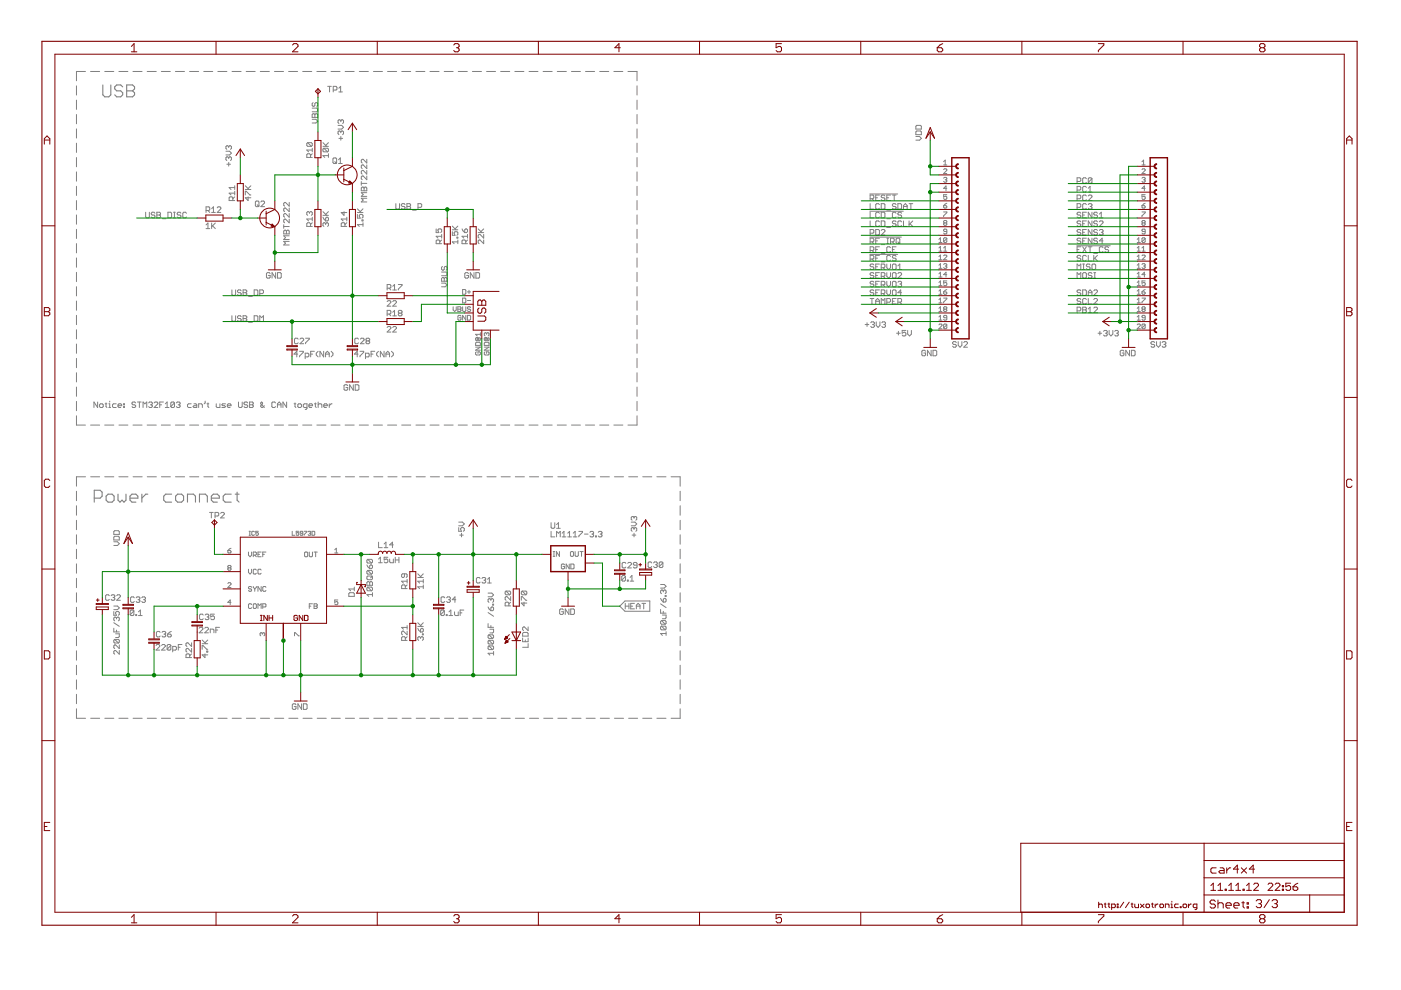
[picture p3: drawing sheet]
<svg xmlns="http://www.w3.org/2000/svg" width="297mm" height="210mm" viewBox="0 0 297 210" stroke-linecap="round" stroke-linejoin="round" font-family="sans-serif">
<g fill="#808080" stroke="#808080" stroke-width=".21">
<path d="M16.2 15.2h1.9z"/>
<path d="M19.2 15.2h1.9z"/>
<path d="M22.2 15.2h1.9z"/>
<path d="M25.2 15.2h1.9z"/>
<path d="M28.2 15.2h1.9z"/>
<path d="M31.2 15.2h1.9z"/>
<path d="M34.2 15.2h1.9z"/>
<path d="M37.2 15.2h1.9z"/>
<path d="M40.2 15.2h1.9z"/>
<path d="M43.2 15.2h1.9z"/>
<path d="M46.2 15.2h1.9z"/>
<path d="M49.2 15.2h1.9z"/>
<path d="M52.2 15.2h1.9z"/>
<path d="M55.2 15.2h1.9z"/>
<path d="M58.2 15.2h1.9z"/>
<path d="M61.2 15.2h1.9z"/>
<path d="M64.2 15.2h1.9z"/>
<path d="M67.2 15.2h1.9z"/>
<path d="M70.2 15.2h1.9z"/>
<path d="M73.2 15.2h1.9z"/>
<path d="M76.2 15.2h1.9z"/>
<path d="M79.2 15.2h1.9z"/>
<path d="M82.2 15.2h1.9z"/>
<path d="M85.2 15.2h1.9z"/>
<path d="M88.2 15.2h1.9z"/>
<path d="M91.2 15.2h1.9z"/>
<path d="M94.2 15.2h1.9z"/>
<path d="M97.2 15.2h1.9z"/>
<path d="M100.2 15.2h1.9z"/>
<path d="M103.2 15.2h1.9z"/>
<path d="M106.1 15.2h2z"/>
<path d="M109.2 15.2h1.9z"/>
<path d="M112.2 15.2h1.9z"/>
<path d="M115.1 15.2h2z"/>
<path d="M118.2 15.2h1.9z"/>
<path d="M121.2 15.2h1.9z"/>
<path d="M124.1 15.2h2z"/>
<path d="M127.1 15.2h2z"/>
<path d="M130.2 15.2h1.9z"/>
<path d="M133.1 15.2h2z"/>
<path d="M135.1 15.2v1.9z"/>
<path d="M135.1 18.2v2z"/>
<path d="M135.1 21.2v2z"/>
<path d="M135.1 24.3v1.9z"/>
<path d="M135.1 27.3v2z"/>
<path d="M135.1 30.4v1.9z"/>
<path d="M135.1 33.4v2z"/>
<path d="M135.1 36.4v2z"/>
<path d="M135.1 39.5v1.9z"/>
<path d="M135.1 42.5v2z"/>
<path d="M135.1 45.6v1.9z"/>
<path d="M135.1 48.6v2z"/>
<path d="M135.1 51.6v2z"/>
<path d="M135.1 54.7v2z"/>
<path d="M135.1 57.7v2z"/>
<path d="M135.1 60.8v1.9z"/>
<path d="M135.1 63.8v2z"/>
<path d="M135.1 66.9v1.9z"/>
<path d="M135.1 69.9v2z"/>
<path d="M135.1 72.9v2z"/>
<path d="M135.1 76v2z"/>
<path d="M135.1 79v2z"/>
<path d="M135.1 82.1v1.9z"/>
<path d="M135.1 85.1v2z"/>
<path d="M135.1 88.2v1.9z"/>
<path d="M133.1 90.1h2z"/>
<path d="M130.2 90.1h1.9z"/>
<path d="M127.1 90.1h2z"/>
<path d="M124.1 90.1h2z"/>
<path d="M121.2 90.1h1.9z"/>
<path d="M118.2 90.1h1.9z"/>
<path d="M115.1 90.1h2z"/>
<path d="M112.2 90.1h1.9z"/>
<path d="M109.2 90.1h1.9z"/>
<path d="M106.1 90.1h2z"/>
<path d="M103.2 90.1h1.9z"/>
<path d="M100.2 90.1h1.9z"/>
<path d="M97.2 90.1h1.9z"/>
<path d="M94.2 90.1h1.9z"/>
<path d="M91.2 90.1h1.9z"/>
<path d="M88.2 90.1h1.9z"/>
<path d="M85.2 90.1h1.9z"/>
<path d="M82.2 90.1h1.9z"/>
<path d="M79.2 90.1h1.9z"/>
<path d="M76.2 90.1h1.9z"/>
<path d="M73.2 90.1h1.9z"/>
<path d="M70.2 90.1h1.9z"/>
<path d="M67.2 90.1h1.9z"/>
<path d="M64.2 90.1h1.9z"/>
<path d="M61.2 90.1h1.9z"/>
<path d="M58.2 90.1h1.9z"/>
<path d="M55.2 90.1h1.9z"/>
<path d="M52.2 90.1h1.9z"/>
<path d="M49.2 90.1h1.9z"/>
<path d="M46.2 90.1h1.9z"/>
<path d="M43.2 90.1h1.9z"/>
<path d="M40.2 90.1h1.9z"/>
<path d="M37.2 90.1h1.9z"/>
<path d="M34.2 90.1h1.9z"/>
<path d="M31.2 90.1h1.9z"/>
<path d="M28.2 90.1h1.9z"/>
<path d="M25.2 90.1h1.9z"/>
<path d="M22.2 90.1h1.9z"/>
<path d="M19.2 90.1h1.9z"/>
<path d="M16.2 90.1h1.9z"/>
<path d="M16.2 88.2v1.9z"/>
<path d="M16.2 85.1v2z"/>
<path d="M16.2 82.1v1.9z"/>
<path d="M16.2 79v2z"/>
<path d="M16.2 76v2z"/>
<path d="M16.2 72.9v2z"/>
<path d="M16.2 69.9v2z"/>
<path d="M16.2 66.9v1.9z"/>
<path d="M16.2 63.8v2z"/>
<path d="M16.2 60.8v1.9z"/>
<path d="M16.2 57.7v2z"/>
<path d="M16.2 54.7v2z"/>
<path d="M16.2 51.6v2z"/>
<path d="M16.2 48.6v2z"/>
<path d="M16.2 45.6v1.9z"/>
<path d="M16.2 42.5v2z"/>
<path d="M16.2 39.5v1.9z"/>
<path d="M16.2 36.4v2z"/>
<path d="M16.2 33.4v2z"/>
<path d="M16.2 30.4v1.9z"/>
<path d="M16.2 27.3v2z"/>
<path d="M16.2 24.3v1.9z"/>
<path d="M16.2 21.2v2z"/>
<path d="M16.2 18.2v2z"/>
<path d="M16.2 15.2v1.9z"/>
<path d="M19.9 85.2v1.2z"/>
<path d="M19.9 85.2l.8 1.2z"/>
<path d="M20.7 85.2v1.2z"/>
<path d="M21.3 86.4h.4z"/>
<path d="M21.7 86.4l.2-.2z"/>
<path d="M21.9 85.8v.4z"/>
<path d="M21.7 85.6l.2 .2z"/>
<path d="M21.3 85.6h.4z"/>
<path d="M21.3 85.6l-.2 .2z"/>
<path d="M21.1 85.8v.4z"/>
<path d="M21.1 86.2l.2 .2z"/>
<path d="M22.5 85.4v.8z"/>
<path d="M22.5 86.2l.2 .2z"/>
<path d="M22.3 85.6h.4z"/>
<path d="M23.1 85.6h.2z"/>
<path d="M23.3 85.6v.8z"/>
<path d="M23.1 86.4h.4z"/>
<path d="M23.3 85v.2z"/>
<path d="M24 85.6h.6z"/>
<path d="M24 85.6l-.1 .2z"/>
<path d="M23.9 85.8v.4z"/>
<path d="M23.9 86.2l.1 .2z"/>
<path d="M24 86.4h.6z"/>
<path d="M25.2 86.4h.4z"/>
<path d="M25 86.2l.2 .2z"/>
<path d="M25 85.8v.4z"/>
<path d="M25.2 85.6l-.2 .2z"/>
<path d="M25.2 85.6h.4z"/>
<path d="M25.6 85.6l.2 .2z"/>
<path d="M25.8 85.8v.2z"/>
<path d="M25 86h.8z"/>
<path d="M26.2 85.6h.2z"/>
<path d="M26.4 85.6v.2z"/>
<path d="M26.2 85.8h.2z"/>
<path d="M26.2 85.6v.2z"/>
<path d="M26.2 86.2h.2z"/>
<path d="M26.4 86.2v.2z"/>
<path d="M26.2 86.4h.2z"/>
<path d="M26.2 86.2v.2z"/>
<path d="M28.6 85.2l.2 .2z"/>
<path d="M28.2 85.2h.4z"/>
<path d="M28.2 85.2l-.2 .2z"/>
<path d="M28 85.4v.2z"/>
<path d="M28 85.6l.2 .2z"/>
<path d="M28.2 85.8h.4z"/>
<path d="M28.6 85.8l.2 .2z"/>
<path d="M28.8 86v.2z"/>
<path d="M28.6 86.4l.2-.2z"/>
<path d="M28.2 86.4h.4z"/>
<path d="M28 86.2l.2 .2z"/>
<path d="M29.5 85.2v1.2z"/>
<path d="M29.1 85.2h.8z"/>
<path d="M30.3 85.2v1.2z"/>
<path d="M30.3 85.2l.4 .4z"/>
<path d="M30.7 85.6l.4-.4z"/>
<path d="M31.1 85.2v1.2z"/>
<path d="M31.7 85.2l-.2 .2z"/>
<path d="M31.7 85.2h.4z"/>
<path d="M32.1 85.2l.2 .2z"/>
<path d="M32.3 85.4v.2z"/>
<path d="M32.3 85.6l-.2 .2z"/>
<path d="M31.9 85.8h.2z"/>
<path d="M32.1 85.8l.2 .2z"/>
<path d="M32.3 86v.2z"/>
<path d="M32.1 86.4l.2-.2z"/>
<path d="M31.7 86.4h.4z"/>
<path d="M31.5 86.2l.2 .2z"/>
<path d="M32.7 86.4h.8z"/>
<path d="M33.5 85.6l-.8 .8z"/>
<path d="M33.5 85.4v.2z"/>
<path d="M33.3 85.2l.2 .2z"/>
<path d="M32.9 85.2h.4z"/>
<path d="M32.7 85.4l.2-.2z"/>
<path d="M33.9 85.2v1.2z"/>
<path d="M33.9 85.2h.7z"/>
<path d="M33.9 85.8h.3z"/>
<path d="M35.1 85.6l.3-.4z"/>
<path d="M35.4 85.2v1.2z"/>
<path d="M35.1 86.4h.7z"/>
<path d="M36.2 85.4v.8z"/>
<path d="M36.2 85.4l.2-.2z"/>
<path d="M36.4 85.2h.4z"/>
<path d="M36.8 85.2l.2 .2z"/>
<path d="M37 85.4v.8z"/>
<path d="M37 86.2l-.2 .2z"/>
<path d="M36.4 86.4h.4z"/>
<path d="M36.2 86.2l.2 .2z"/>
<path d="M36.2 86.2l.8-.8z"/>
<path d="M37.6 85.2l-.2 .2z"/>
<path d="M37.6 85.2h.4z"/>
<path d="M38 85.2l.2 .2z"/>
<path d="M38.2 85.4v.2z"/>
<path d="M38.2 85.6l-.2 .2z"/>
<path d="M37.8 85.8h.2z"/>
<path d="M38 85.8l.2 .2z"/>
<path d="M38.2 86v.2z"/>
<path d="M38.2 86.2l-.2 .2z"/>
<path d="M37.6 86.4h.4z"/>
<path d="M37.4 86.2l.2 .2z"/>
<path d="M40 85.6h.5z"/>
<path d="M40 85.6l-.2 .2z"/>
<path d="M39.8 85.8v.4z"/>
<path d="M39.8 86.2l.2 .2z"/>
<path d="M40 86.4h.5z"/>
<path d="M41.1 85.6h.4z"/>
<path d="M41.5 85.6l.2 .2z"/>
<path d="M41.7 85.8v.6z"/>
<path d="M41.1 86.4h.6z"/>
<path d="M40.9 86.2l.2 .2z"/>
<path d="M40.9 86.2l.2-.2z"/>
<path d="M41.1 86h.6z"/>
<path d="M42.1 85.6v.8z"/>
<path d="M42.1 85.6h.6z"/>
<path d="M42.7 85.6l.2 .2z"/>
<path d="M42.9 85.8v.6z"/>
<path d="M43.5 85v.4z"/>
<path d="M43.3 85.6l.2-.2z"/>
<path d="M44.1 85.4v.8z"/>
<path d="M44.1 86.2l.2 .2z"/>
<path d="M43.9 85.6h.4z"/>
<path d="M45.8 85.6v.6z"/>
<path d="M45.8 86.2l.2 .2z"/>
<path d="M46 86.4h.6z"/>
<path d="M46.6 85.6v.8z"/>
<path d="M47 86.4h.6z"/>
<path d="M47.6 86.4l.2-.2z"/>
<path d="M47.6 86l.2 .2z"/>
<path d="M47.2 86h.4z"/>
<path d="M47 85.8l.2 .2z"/>
<path d="M47.2 85.6l-.2 .2z"/>
<path d="M47.2 85.6h.6z"/>
<path d="M48.4 86.4h.4z"/>
<path d="M48.2 86.2l.2 .2z"/>
<path d="M48.2 85.8v.4z"/>
<path d="M48.2 85.8l.2-.2z"/>
<path d="M48.4 85.6h.4z"/>
<path d="M48.8 85.6l.2 .2z"/>
<path d="M49 85.8v.2z"/>
<path d="M48.2 86h.8z"/>
<path d="M50.6 85.2v1z"/>
<path d="M50.6 86.2l.2 .2z"/>
<path d="M50.8 86.4h.3z"/>
<path d="M51.1 86.4l.2-.2z"/>
<path d="M51.3 85.2v1z"/>
<path d="M52.3 85.2l.2 .2z"/>
<path d="M51.9 85.2h.4z"/>
<path d="M51.7 85.4l.2-.2z"/>
<path d="M51.7 85.4v.2z"/>
<path d="M51.7 85.6l.2 .2z"/>
<path d="M51.9 85.8h.4z"/>
<path d="M52.3 85.8l.2 .2z"/>
<path d="M52.5 86v.2z"/>
<path d="M52.5 86.2l-.2 .2z"/>
<path d="M51.9 86.4h.4z"/>
<path d="M51.7 86.2l.2 .2z"/>
<path d="M52.9 85.2v1.2z"/>
<path d="M52.9 85.2h.6z"/>
<path d="M53.5 85.2l.2 .2z"/>
<path d="M53.7 85.4v.2z"/>
<path d="M53.7 85.6l-.2 .2z"/>
<path d="M53.5 85.8l.2 .2z"/>
<path d="M53.7 86v.2z"/>
<path d="M53.7 86.2l-.2 .2z"/>
<path d="M52.9 86.4h.6z"/>
<path d="M52.9 85.8h.6z"/>
<path d="M56 86l-.3 .4z"/>
<path d="M55.5 86.4h.2z"/>
<path d="M55.3 86.2l.2 .2z"/>
<path d="M55.3 86v.2z"/>
<path d="M55.7 85.6l-.4 .4z"/>
<path d="M55.7 85.4v.2z"/>
<path d="M55.5 85.2l.2 .2z"/>
<path d="M55.5 85.2l-.2 .2z"/>
<path d="M55.3 85.4v.2z"/>
<path d="M55.3 85.6l.7 .8z"/>
<path d="M58.2 85.2l.2 .2z"/>
<path d="M57.8 85.2h.4z"/>
<path d="M57.8 85.2l-.2 .2z"/>
<path d="M57.6 85.4v.8z"/>
<path d="M57.6 86.2l.2 .2z"/>
<path d="M57.8 86.4h.4z"/>
<path d="M58.2 86.4l.2-.2z"/>
<path d="M58.8 85.6v.8z"/>
<path d="M58.8 85.6l.4-.4z"/>
<path d="M59.2 85.2l.4 .4z"/>
<path d="M59.6 85.6v.8z"/>
<path d="M58.8 85.8h.8z"/>
<path d="M60 85.2v1.2z"/>
<path d="M60 85.2l.8 1.2z"/>
<path d="M60.8 85.2v1.2z"/>
<path d="M62.5 85.4v.8z"/>
<path d="M62.5 86.2l.2 .2z"/>
<path d="M62.4 85.6h.3z"/>
<path d="M63.3 86.4h.4z"/>
<path d="M63.7 86.4l.2-.2z"/>
<path d="M63.9 85.8v.4z"/>
<path d="M63.7 85.6l.2 .2z"/>
<path d="M63.3 85.6h.4z"/>
<path d="M63.3 85.6l-.2 .2z"/>
<path d="M63.1 85.8v.4z"/>
<path d="M63.1 86.2l.2 .2z"/>
<path d="M64.7 86.8h.2z"/>
<path d="M65.1 86.6l-.2 .2z"/>
<path d="M65.1 85.6v1z"/>
<path d="M64.5 85.6h.6z"/>
<path d="M64.5 85.6l-.2 .2z"/>
<path d="M64.3 85.8v.4z"/>
<path d="M64.3 86.2l.2 .2z"/>
<path d="M64.5 86.4h.6z"/>
<path d="M65.7 86.4h.4z"/>
<path d="M65.5 86.2l.2 .2z"/>
<path d="M65.5 85.8v.4z"/>
<path d="M65.7 85.6l-.2 .2z"/>
<path d="M65.7 85.6h.4z"/>
<path d="M66.1 85.6l.2 .2z"/>
<path d="M66.3 85.8v.2z"/>
<path d="M65.5 86h.8z"/>
<path d="M66.9 85.4v.8z"/>
<path d="M66.9 86.2l.2 .2z"/>
<path d="M66.7 85.6h.4z"/>
<path d="M67.5 85.2v1.2z"/>
<path d="M67.6 85.6l-.1 .2z"/>
<path d="M67.6 85.6h.4z"/>
<path d="M68 85.6l.2 .2z"/>
<path d="M68.2 85.8v.6z"/>
<path d="M68.8 86.4h.4z"/>
<path d="M68.6 86.2l.2 .2z"/>
<path d="M68.6 85.8v.4z"/>
<path d="M68.8 85.6l-.2 .2z"/>
<path d="M68.8 85.6h.4z"/>
<path d="M69.2 85.6l.2 .2z"/>
<path d="M69.4 85.8v.2z"/>
<path d="M68.6 86h.8z"/>
<path d="M69.8 85.6v.8z"/>
<path d="M69.8 86l.4-.4z"/>
<path d="M70.2 85.6h.2z"/>
<path d="M16.2 101.1h1.9z"/>
<path d="M19.2 101.1h1.9z"/>
<path d="M22.2 101.1h1.9z"/>
<path d="M25.2 101.1h1.9z"/>
<path d="M28.2 101.1h1.9z"/>
<path d="M31.2 101.1h1.9z"/>
<path d="M34.2 101.1h1.9z"/>
<path d="M37.2 101.1h1.9z"/>
<path d="M40.2 101.1h1.9z"/>
<path d="M43.2 101.1h1.9z"/>
<path d="M46.2 101.1h2z"/>
<path d="M49.2 101.1h2z"/>
<path d="M52.2 101.1h1.9z"/>
<path d="M55.2 101.1h1.9z"/>
<path d="M58.2 101.1h2z"/>
<path d="M61.2 101.1h2z"/>
<path d="M64.2 101.1h2z"/>
<path d="M67.2 101.1h2z"/>
<path d="M70.2 101.1h2z"/>
<path d="M73.2 101.1h2z"/>
<path d="M76.2 101.1h2z"/>
<path d="M79.2 101.1h2z"/>
<path d="M82.3 101.1h1.9z"/>
<path d="M85.3 101.1h1.9z"/>
<path d="M88.2 101.1h2z"/>
<path d="M91.2 101.1h2z"/>
<path d="M94.3 101.1h1.9z"/>
<path d="M97.3 101.1h1.9z"/>
<path d="M100.3 101.1h1.9z"/>
<path d="M103.2 101.1h2z"/>
<path d="M106.3 101.1h1.9z"/>
<path d="M109.3 101.1h1.9z"/>
<path d="M112.3 101.1h1.9z"/>
<path d="M115.3 101.1h1.9z"/>
<path d="M118.3 101.1h1.9z"/>
<path d="M121.3 101.1h1.9z"/>
<path d="M124.3 101.1h1.9z"/>
<path d="M127.3 101.1h1.9z"/>
<path d="M130.3 101.1h1.9z"/>
<path d="M133.3 101.1h1.9z"/>
<path d="M136.3 101.1h1.9z"/>
<path d="M139.3 101.1h1.9z"/>
<path d="M142.3 101.1h1.9z"/>
<path d="M144.2 101.1v2z"/>
<path d="M144.2 104.2v1.9z"/>
<path d="M144.2 107.2v2z"/>
<path d="M144.2 110.3v2z"/>
<path d="M144.2 113.4v2z"/>
<path d="M144.2 116.5v2z"/>
<path d="M144.2 119.5v2z"/>
<path d="M144.2 122.6v2z"/>
<path d="M144.2 125.7v2z"/>
<path d="M144.2 128.8v2z"/>
<path d="M144.2 131.8v2z"/>
<path d="M144.2 134.9v2z"/>
<path d="M144.2 138v2z"/>
<path d="M144.2 141.1v2z"/>
<path d="M144.2 144.1v2z"/>
<path d="M144.2 147.2v2z"/>
<path d="M144.2 150.3v2z"/>
<path d="M142.3 152.3h1.9z"/>
<path d="M139.3 152.3h1.9z"/>
<path d="M136.3 152.3h1.9z"/>
<path d="M133.3 152.3h1.9z"/>
<path d="M130.3 152.3h1.9z"/>
<path d="M127.3 152.3h1.9z"/>
<path d="M124.3 152.3h1.9z"/>
<path d="M121.3 152.3h1.9z"/>
<path d="M118.3 152.3h1.9z"/>
<path d="M115.3 152.3h1.9z"/>
<path d="M112.3 152.3h1.9z"/>
<path d="M109.3 152.3h1.9z"/>
<path d="M106.3 152.3h1.9z"/>
<path d="M103.3 152.3h1.9z"/>
<path d="M100.3 152.3h1.9z"/>
<path d="M97.3 152.3h1.9z"/>
<path d="M94.3 152.3h1.9z"/>
<path d="M91.2 152.3h2z"/>
<path d="M88.2 152.3h2z"/>
<path d="M85.3 152.3h1.9z"/>
<path d="M82.3 152.3h1.9z"/>
<path d="M79.2 152.3h2z"/>
<path d="M76.2 152.3h2z"/>
<path d="M73.2 152.3h2z"/>
<path d="M70.3 152.3h1.9z"/>
<path d="M67.2 152.3h2z"/>
<path d="M64.2 152.3h2z"/>
<path d="M61.2 152.3h2z"/>
<path d="M58.2 152.3h2z"/>
<path d="M55.2 152.3h1.9z"/>
<path d="M52.2 152.3h1.9z"/>
<path d="M49.2 152.3h2z"/>
<path d="M46.2 152.3h2z"/>
<path d="M43.2 152.3h1.9z"/>
<path d="M40.2 152.3h1.9z"/>
<path d="M37.2 152.3h1.9z"/>
<path d="M34.2 152.3h2z"/>
<path d="M31.2 152.3h1.9z"/>
<path d="M28.2 152.3h1.9z"/>
<path d="M25.2 152.3h1.9z"/>
<path d="M22.2 152.3h1.9z"/>
<path d="M19.2 152.3h1.9z"/>
<path d="M16.2 152.3h1.9z"/>
<path d="M16.2 150.3v2z"/>
<path d="M16.2 147.2v2z"/>
<path d="M16.2 144.1v2z"/>
<path d="M16.2 141.1v2z"/>
<path d="M16.2 138v2z"/>
<path d="M16.2 134.9v2z"/>
<path d="M16.2 131.8v2z"/>
<path d="M16.2 128.8v2z"/>
<path d="M16.2 125.7v2z"/>
<path d="M16.2 122.6v2z"/>
<path d="M16.2 119.5v2z"/>
<path d="M16.2 116.5v2z"/>
<path d="M16.2 113.4v2z"/>
<path d="M16.2 110.3v2z"/>
<path d="M16.2 107.2v2z"/>
<path d="M16.2 104.2v1.9z"/>
<path d="M16.2 101.1v2z"/>
<path d="M60.2 51.9h1.1z"/>
<path d="M60.2 51.9l.3-.3z"/>
<path d="M60.2 51.2l.3 .4z"/>
<path d="M60.2 51.2h1.1z"/>
<path d="M60.2 50.8h1.1z"/>
<path d="M60.5 50.4l-.3 .4z"/>
<path d="M60.2 50l.3 .4z"/>
<path d="M60.2 50h1.1z"/>
<path d="M60.2 49.6h1.1z"/>
<path d="M60.2 49v.6z"/>
<path d="M60.2 49l.1-.2z"/>
<path d="M60.3 48.8h.2z"/>
<path d="M60.5 48.8l.2 .2z"/>
<path d="M60.7 49l.2-.2z"/>
<path d="M60.9 48.8h.2z"/>
<path d="M61.1 48.8l.2 .2z"/>
<path d="M61.3 49v.6z"/>
<path d="M60.7 49v.6z"/>
<path d="M60.2 48h1.1z"/>
<path d="M60.2 47.6v.8z"/>
<path d="M61.3 46.5v.7z"/>
<path d="M60.5 46.5l.8 .7z"/>
<path d="M60.3 46.5h.2z"/>
<path d="M60.3 46.5l-.1 .2z"/>
<path d="M60.2 46.7v.4z"/>
<path d="M60.2 47.1l.1 .1z"/>
<path d="M61.3 45.3v.8z"/>
<path d="M60.5 45.3l.8 .8z"/>
<path d="M60.3 45.3h.2z"/>
<path d="M60.3 45.3l-.1 .2z"/>
<path d="M60.2 45.5v.4z"/>
<path d="M60.2 45.9l.1 .2z"/>
<path d="M61.3 44.1v.8z"/>
<path d="M60.5 44.1l.8 .8z"/>
<path d="M60.3 44.1h.2z"/>
<path d="M60.3 44.1l-.1 .2z"/>
<path d="M60.2 44.3v.4z"/>
<path d="M60.2 44.7l.1 .2z"/>
<path d="M61.3 42.9v.8z"/>
<path d="M60.5 42.9l.8 .8z"/>
<path d="M60.3 42.9h.2z"/>
<path d="M60.3 42.9l-.1 .2z"/>
<path d="M60.2 43.1v.4z"/>
<path d="M60.2 43.5l.1 .2z"/>
<path d="M76.6 42.8h1.2z"/>
<path d="M76.6 42.8l.4-.4z"/>
<path d="M76.6 42l.4 .4z"/>
<path d="M76.6 42h1.2z"/>
<path d="M76.6 41.6h1.2z"/>
<path d="M76.6 41.6l.4-.4z"/>
<path d="M76.6 40.9l.4 .3z"/>
<path d="M76.6 40.9h1.2z"/>
<path d="M76.6 40.4h1.2z"/>
<path d="M76.6 39.9v.5z"/>
<path d="M76.8 39.7l-.2 .2z"/>
<path d="M76.8 39.7h.2z"/>
<path d="M77 39.7l.2 .2z"/>
<path d="M77.4 39.7l-.2 .2z"/>
<path d="M77.4 39.7h.2z"/>
<path d="M77.6 39.7l.2 .2z"/>
<path d="M77.8 39.9v.5z"/>
<path d="M77.2 39.9v.5z"/>
<path d="M76.6 38.9h1.2z"/>
<path d="M76.6 38.5v.8z"/>
<path d="M77.8 37.3v.8z"/>
<path d="M77 37.3l.8 .8z"/>
<path d="M76.8 37.3h.2z"/>
<path d="M76.8 37.3l-.2 .2z"/>
<path d="M76.6 37.5v.4z"/>
<path d="M76.6 37.9l.2 .2z"/>
<path d="M77.8 36.1v.8z"/>
<path d="M77 36.1l.8 .8z"/>
<path d="M76.8 36.1h.2z"/>
<path d="M76.8 36.1l-.2 .2z"/>
<path d="M76.6 36.3v.4z"/>
<path d="M76.6 36.7l.2 .2z"/>
<path d="M77.8 35v.7z"/>
<path d="M77 35l.8 .7z"/>
<path d="M76.8 35h.2z"/>
<path d="M76.8 35l-.2 .2z"/>
<path d="M76.6 35.2v.3z"/>
<path d="M76.6 35.5l.2 .2z"/>
<path d="M77.8 33.8v.8z"/>
<path d="M77 33.8l.8 .8z"/>
<path d="M76.8 33.8h.2z"/>
<path d="M76.8 33.8l-.2 .2z"/>
<path d="M76.6 34v.4z"/>
<path d="M76.6 34.4l.2 .2z"/>
<path d="M72.3 28.9v.8z"/>
<path d="M71.9 29.3h.7z"/>
<path d="M71.7 28.3l.2 .3z"/>
<path d="M71.7 28v.3z"/>
<path d="M71.7 28l.2-.2z"/>
<path d="M71.9 27.8h.2z"/>
<path d="M72.1 27.8l.2 .2z"/>
<path d="M72.3 28v.2z"/>
<path d="M72.3 28l.2-.2z"/>
<path d="M72.5 27.8h.1z"/>
<path d="M72.6 27.8l.2 .2z"/>
<path d="M72.8 28v.3z"/>
<path d="M72.8 28.3l-.2 .3z"/>
<path d="M71.7 27.4h.8z"/>
<path d="M72.5 27.4l.3-.4z"/>
<path d="M72.5 26.6l.3 .4z"/>
<path d="M71.7 26.6h.8z"/>
<path d="M71.7 26l.2 .2z"/>
<path d="M71.7 25.6v.4z"/>
<path d="M71.9 25.4l-.2 .2z"/>
<path d="M71.9 25.4h.2z"/>
<path d="M72.1 25.4l.2 .2z"/>
<path d="M72.3 25.6v.2z"/>
<path d="M72.5 25.4l-.2 .2z"/>
<path d="M72.5 25.4h.1z"/>
<path d="M72.6 25.4l.2 .2z"/>
<path d="M72.8 25.6v.4z"/>
<path d="M72.8 26l-.2 .2z"/>
<path d="M75.8 47.6l.4 .4z"/>
<path d="M75.8 47.6h1.2z"/>
<path d="M77 47.2v.8z"/>
<path d="M76.7 46.8h.3z"/>
<path d="M76.7 46.6v.2z"/>
<path d="M76.7 46.6h.3z"/>
<path d="M77 46.6v.2z"/>
<path d="M75.8 45.5v.7z"/>
<path d="M75.8 46.2h.6z"/>
<path d="M76.2 45.8l.2 .4z"/>
<path d="M76.2 45.7v.1z"/>
<path d="M76.2 45.7l.2-.2z"/>
<path d="M76.4 45.5h.3z"/>
<path d="M76.7 45.5l.3 .2z"/>
<path d="M77 45.7v.3z"/>
<path d="M77 46l-.3 .2z"/>
<path d="M75.8 45.1h1.2z"/>
<path d="M75.8 44.3l.8 .8z"/>
<path d="M76.4 44.9l.6-.6z"/>
<path d="M68.5 33l.4 .4z"/>
<path d="M68.5 33h1.1z"/>
<path d="M69.6 32.6v.8z"/>
<path d="M68.7 32.2h.7z"/>
<path d="M68.5 32l.2 .2z"/>
<path d="M68.5 31.6v.4z"/>
<path d="M68.7 31.4l-.2 .2z"/>
<path d="M68.7 31.4h.7z"/>
<path d="M69.4 31.4l.2 .2z"/>
<path d="M69.6 31.6v.4z"/>
<path d="M69.6 32l-.2 .2z"/>
<path d="M68.7 31.4l.7 .8z"/>
<path d="M68.5 31h1.1z"/>
<path d="M68.5 30.2l.8 .8z"/>
<path d="M69 30.8l.6-.6z"/>
<path d="M68.5 47.8l.2 .2z"/>
<path d="M68.5 47.4v.4z"/>
<path d="M68.7 47.2l-.2 .2z"/>
<path d="M68.7 47.2h.2z"/>
<path d="M68.9 47.2l.1 .2z"/>
<path d="M69 47.4v.2z"/>
<path d="M69 47.4l.3-.2z"/>
<path d="M69.3 47.2h.1z"/>
<path d="M69.4 47.2l.2 .2z"/>
<path d="M69.6 47.4v.4z"/>
<path d="M69.6 47.8l-.2 .2z"/>
<path d="M68.5 46.1l.2 .3z"/>
<path d="M68.7 46.4l.3 .4z"/>
<path d="M69 46.8h.4z"/>
<path d="M69.6 46.6l-.2 .2z"/>
<path d="M69.6 46.2v.4z"/>
<path d="M69.4 46.1l.2 .1z"/>
<path d="M69.3 46.1h.1z"/>
<path d="M69 46.2l.3-.1z"/>
<path d="M69 46.2v.6z"/>
<path d="M68.5 45.7h1.1z"/>
<path d="M68.5 44.9l.8 .8z"/>
<path d="M69 45.5l.6-.6z"/>
<path d="M57.1 57.8l.2 .2z"/>
<path d="M56.7 57.8h.4z"/>
<path d="M56.7 57.8l-.2 .2z"/>
<path d="M56.5 58v.8z"/>
<path d="M56.5 58.8l.2 .2z"/>
<path d="M56.7 59h.4z"/>
<path d="M57.1 59l.2-.2z"/>
<path d="M57.3 58.4v.4z"/>
<path d="M56.9 58.4h.4z"/>
<path d="M57.7 57.8v1.2z"/>
<path d="M57.7 57.8l.7 1.2z"/>
<path d="M58.4 57.8v1.2z"/>
<path d="M58.8 57.8v1.2z"/>
<path d="M58.8 59h.6z"/>
<path d="M59.6 58.8l-.2 .2z"/>
<path d="M59.6 58v.8z"/>
<path d="M59.4 57.8l.2 .2z"/>
<path d="M58.8 57.8h.6z"/>
<path d="M52 41.9h1.2z"/>
<path d="M52 41.9l.6 .6z"/>
<path d="M52.6 41.7v.8z"/>
<path d="M52 40.6v.7z"/>
<path d="M52 40.6h.2z"/>
<path d="M52.2 40.6l.8 .7z"/>
<path d="M53 41.3h.2z"/>
<path d="M52 40.2h1.2z"/>
<path d="M52 39.4l.8 .8z"/>
<path d="M52.6 40l.6-.6z"/>
<path d="M43.7 47.7l.4-.4z"/>
<path d="M44.1 47.3v1.2z"/>
<path d="M43.7 48.5h.8z"/>
<path d="M44.9 47.3v1.2z"/>
<path d="M44.9 48.1l.8-.8z"/>
<path d="M45.1 47.9l.6 .6z"/>
<path d="M48.5 34.4v.8z"/>
<path d="M48.1 34.8h.8z"/>
<path d="M47.9 33.8l.2 .2z"/>
<path d="M47.9 33.4v.4z"/>
<path d="M48.1 33.3l-.2 .1z"/>
<path d="M48.1 33.3h.2z"/>
<path d="M48.3 33.3l.2 .1z"/>
<path d="M48.5 33.4v.2z"/>
<path d="M48.5 33.4l.2-.1z"/>
<path d="M48.7 33.3h.2z"/>
<path d="M48.9 33.3l.2 .1z"/>
<path d="M49.1 33.4v.4z"/>
<path d="M49.1 33.8l-.2 .2z"/>
<path d="M47.9 32.9h.8z"/>
<path d="M48.7 32.9l.4-.4z"/>
<path d="M48.7 32.1l.4 .4z"/>
<path d="M47.9 32.1h.8z"/>
<path d="M47.9 31.5l.2 .2z"/>
<path d="M47.9 31.1v.4z"/>
<path d="M48.1 30.9l-.2 .2z"/>
<path d="M48.1 30.9h.2z"/>
<path d="M48.3 30.9l.2 .2z"/>
<path d="M48.5 31.1v.2z"/>
<path d="M48.5 31.1l.2-.2z"/>
<path d="M48.7 30.9h.2z"/>
<path d="M48.9 30.9l.2 .2z"/>
<path d="M49.1 31.1v.4z"/>
<path d="M49.1 31.5l-.2 .2z"/>
<path d="M75.7 74.5v1.2z"/>
<path d="M75.7 74.5l-.6 .6z"/>
<path d="M75.1 75.1h.8z"/>
<path d="M76.3 74.5h.8z"/>
<path d="M77.1 74.5v.2z"/>
<path d="M77.1 74.7l-.8 .8z"/>
<path d="M76.3 75.5v.2z"/>
<path d="M77.5 74.9v1.2z"/>
<path d="M77.5 74.9h.6z"/>
<path d="M78.1 74.9l.2 .2z"/>
<path d="M78.3 75.1v.4z"/>
<path d="M78.3 75.5l-.2 .2z"/>
<path d="M77.5 75.7h.6z"/>
<path d="M78.7 74.5v1.2z"/>
<path d="M78.7 74.5h.8z"/>
<path d="M78.7 75.1h.4z"/>
<path d="M79.9 75.3l.3 .4z"/>
<path d="M79.9 74.9v.4z"/>
<path d="M80.2 74.5l-.3 .4z"/>
<path d="M80.6 74.5v1.2z"/>
<path d="M80.6 74.5l.8 1.2z"/>
<path d="M81.4 74.5v1.2z"/>
<path d="M81.8 74.9v.8z"/>
<path d="M82.2 74.5l-.4 .4z"/>
<path d="M82.2 74.5l.4 .4z"/>
<path d="M82.6 74.9v.8z"/>
<path d="M81.8 75.1h.8z"/>
<path d="M83 75.7l.4-.4z"/>
<path d="M83.4 74.9v.4z"/>
<path d="M83 74.5l.4 .4z"/>
<path d="M62.9 74.5v1.2z"/>
<path d="M62.9 74.5l-.6 .6z"/>
<path d="M62.3 75.1h.8z"/>
<path d="M63.5 74.5h.8z"/>
<path d="M64.3 74.5v.2z"/>
<path d="M64.3 74.7l-.8 .8z"/>
<path d="M63.5 75.5v.2z"/>
<path d="M64.7 74.9v1.2z"/>
<path d="M64.7 74.9h.6z"/>
<path d="M65.3 74.9l.2 .2z"/>
<path d="M65.5 75.1v.4z"/>
<path d="M65.3 75.7l.2-.2z"/>
<path d="M64.7 75.7h.6z"/>
<path d="M65.9 74.5v1.2z"/>
<path d="M65.9 74.5h.8z"/>
<path d="M65.9 75.1h.4z"/>
<path d="M67.1 75.3l.4 .4z"/>
<path d="M67.1 74.9v.4z"/>
<path d="M67.1 74.9l.4-.4z"/>
<path d="M67.8 74.5v1.2z"/>
<path d="M67.8 74.5l.8 1.2z"/>
<path d="M68.6 74.5v1.2z"/>
<path d="M69 74.9v.8z"/>
<path d="M69.4 74.5l-.4 .4z"/>
<path d="M69.4 74.5l.4 .4z"/>
<path d="M69.8 74.9v.8z"/>
<path d="M69 75.1h.8z"/>
<path d="M70.6 75.3l-.4 .4z"/>
<path d="M70.6 74.9v.4z"/>
<path d="M70.2 74.5l.4 .4z"/>
<path d="M82.1 64.9h.8z"/>
<path d="M82.1 64.9l.8-.8z"/>
<path d="M82.9 63.9v.2z"/>
<path d="M82.7 63.8l.2 .1z"/>
<path d="M82.3 63.8h.4z"/>
<path d="M82.1 63.9l.2-.1z"/>
<path d="M83.3 64.9h.8z"/>
<path d="M83.3 64.9l.8-.8z"/>
<path d="M84.1 63.9v.2z"/>
<path d="M83.9 63.8l.2 .1z"/>
<path d="M83.5 63.8h.4z"/>
<path d="M83.5 63.8l-.2 .1z"/>
<path d="M82.1 70.4h.8z"/>
<path d="M82.1 70.4l.8-.8z"/>
<path d="M82.9 69.4v.2z"/>
<path d="M82.7 69.2l.2 .2z"/>
<path d="M82.3 69.2h.4z"/>
<path d="M82.1 69.4l.2-.2z"/>
<path d="M83.3 70.4h.8z"/>
<path d="M83.3 70.4l.8-.8z"/>
<path d="M84.1 69.4v.2z"/>
<path d="M83.9 69.2l.2 .2z"/>
<path d="M83.5 69.2h.4z"/>
<path d="M83.5 69.2l-.2 .2z"/>
<path d="M73.5 81.6l.2 .2z"/>
<path d="M73.2 81.6h.3z"/>
<path d="M72.9 81.8l.3-.2z"/>
<path d="M72.9 81.8v.7z"/>
<path d="M72.9 82.5l.3 .2z"/>
<path d="M73.2 82.7h.3z"/>
<path d="M73.5 82.7l.2-.2z"/>
<path d="M73.7 82.2v.3z"/>
<path d="M73.3 82.2h.4z"/>
<path d="M74.1 81.6v1.1z"/>
<path d="M74.1 81.6l.8 1.1z"/>
<path d="M74.9 81.6v1.1z"/>
<path d="M75.3 81.6v1.1z"/>
<path d="M75.3 82.7h.6z"/>
<path d="M75.9 82.7l.2-.2z"/>
<path d="M76.1 81.8v.7z"/>
<path d="M75.9 81.6l.2 .2z"/>
<path d="M75.3 81.6h.6z"/>
<path d="M95.9 51.3l.4 .4z"/>
<path d="M95.9 51.3h1.2z"/>
<path d="M97.1 50.9v.8z"/>
<path d="M96.9 50.5h.2z"/>
<path d="M96.9 50.3v.2z"/>
<path d="M96.9 50.3h.2z"/>
<path d="M97.1 50.3v.2z"/>
<path d="M95.9 49.1v.8z"/>
<path d="M95.9 49.9h.6z"/>
<path d="M96.3 49.5l.2 .4z"/>
<path d="M96.3 49.3v.2z"/>
<path d="M96.3 49.3l.2-.2z"/>
<path d="M96.5 49.1h.4z"/>
<path d="M96.9 49.1l.2 .2z"/>
<path d="M97.1 49.3v.4z"/>
<path d="M97.1 49.7l-.2 .2z"/>
<path d="M95.9 48.7h1.2z"/>
<path d="M95.9 47.9l.8 .8z"/>
<path d="M96.5 48.5l.6-.6z"/>
<path d="M102.6 50.9v.8z"/>
<path d="M101.8 50.9l.8 .8z"/>
<path d="M101.6 50.9h.2z"/>
<path d="M101.6 50.9l-.2 .2z"/>
<path d="M101.4 51.1v.4z"/>
<path d="M101.4 51.5l.2 .2z"/>
<path d="M102.6 49.7v.8z"/>
<path d="M101.8 49.7l.8 .8z"/>
<path d="M101.6 49.7h.2z"/>
<path d="M101.6 49.7l-.2 .2z"/>
<path d="M101.4 49.9v.4z"/>
<path d="M101.4 50.3l.2 .2z"/>
<path d="M101.4 49.3h1.2z"/>
<path d="M101.4 48.5l.8 .8z"/>
<path d="M102 49.1l.6-.6z"/>
<path d="M99.1 57.8l.2 .2z"/>
<path d="M98.7 57.8h.4z"/>
<path d="M98.7 57.8l-.1 .2z"/>
<path d="M98.6 58v.8z"/>
<path d="M98.6 58.8l.1 .2z"/>
<path d="M98.7 59h.4z"/>
<path d="M99.1 59l.2-.2z"/>
<path d="M99.3 58.4v.4z"/>
<path d="M98.9 58.4h.4z"/>
<path d="M99.7 57.8v1.2z"/>
<path d="M99.7 57.8l.8 1.2z"/>
<path d="M100.5 57.8v1.2z"/>
<path d="M100.9 57.8v1.2z"/>
<path d="M100.9 59h.6z"/>
<path d="M101.5 59l.2-.2z"/>
<path d="M101.7 58v.8z"/>
<path d="M101.5 57.8l.2 .2z"/>
<path d="M100.9 57.8h.6z"/>
<path d="M196 74.3l.2 .2z"/>
<path d="M195.7 74.3h.3z"/>
<path d="M195.4 74.5l.3-.2z"/>
<path d="M195.4 74.5v.7z"/>
<path d="M195.4 75.2l.3 .2z"/>
<path d="M195.7 75.4h.3z"/>
<path d="M196 75.4l.2-.2z"/>
<path d="M196.2 74.8v.4z"/>
<path d="M195.9 74.8h.3z"/>
<path d="M196.6 74.3v1.1z"/>
<path d="M196.6 74.3l.8 1.1z"/>
<path d="M197.4 74.3v1.1z"/>
<path d="M197.8 74.3v1.1z"/>
<path d="M197.8 75.4h.6z"/>
<path d="M198.4 75.4l.2-.2z"/>
<path d="M198.6 74.5v.7z"/>
<path d="M198.4 74.3l.2 .2z"/>
<path d="M197.8 74.3h.6z"/>
<path d="M183.4 68.8h.8z"/>
<path d="M183.8 68.4v.8z"/>
<path d="M184.8 68.2l-.2 .2z"/>
<path d="M184.8 68.2h.4z"/>
<path d="M185.2 68.2l.2 .2z"/>
<path d="M185.4 68.4v.2z"/>
<path d="M185.2 68.8l.2-.2z"/>
<path d="M185 68.8h.2z"/>
<path d="M185.2 68.8l.2 .2z"/>
<path d="M185.4 69v.2z"/>
<path d="M185.2 69.4l.2-.2z"/>
<path d="M184.8 69.4h.4z"/>
<path d="M184.6 69.2l.2 .2z"/>
<path d="M185.8 68.2v.8z"/>
<path d="M185.8 69l.4 .4z"/>
<path d="M186.6 69l-.4 .4z"/>
<path d="M186.6 68.2v.8z"/>
<path d="M187 68.4l.2-.2z"/>
<path d="M187.2 68.2h.4z"/>
<path d="M187.6 68.2l.1 .2z"/>
<path d="M187.7 68.4v.2z"/>
<path d="M187.7 68.6l-.1 .2z"/>
<path d="M187.4 68.8h.2z"/>
<path d="M187.6 68.8l.1 .2z"/>
<path d="M187.7 69v.2z"/>
<path d="M187.7 69.2l-.1 .2z"/>
<path d="M187.2 69.4h.4z"/>
<path d="M187 69.2l.2 .2z"/>
<path d="M238.1 74.3l.2 .2z"/>
<path d="M237.7 74.3h.4z"/>
<path d="M237.5 74.5l.2-.2z"/>
<path d="M237.5 74.5v.7z"/>
<path d="M237.5 75.2l.2 .2z"/>
<path d="M237.7 75.4h.4z"/>
<path d="M238.1 75.4l.2-.2z"/>
<path d="M238.3 74.8v.4z"/>
<path d="M237.9 74.8h.4z"/>
<path d="M238.7 74.3v1.1z"/>
<path d="M238.7 74.3l.8 1.1z"/>
<path d="M239.5 74.3v1.1z"/>
<path d="M239.9 74.3v1.1z"/>
<path d="M239.9 75.4h.5z"/>
<path d="M240.4 75.4l.3-.2z"/>
<path d="M240.7 74.5v.7z"/>
<path d="M240.4 74.3l.3 .2z"/>
<path d="M239.9 74.3h.5z"/>
<path d="M232.8 70.7h.8z"/>
<path d="M233.2 70.3v.7z"/>
<path d="M234 70.3l.2-.2z"/>
<path d="M234.2 70.1h.4z"/>
<path d="M234.6 70.1l.2 .2z"/>
<path d="M234.8 70.3v.1z"/>
<path d="M234.8 70.4l-.2 .3z"/>
<path d="M234.4 70.7h.2z"/>
<path d="M234.6 70.7l.2 .1z"/>
<path d="M234.8 70.8v.2z"/>
<path d="M234.8 71l-.2 .2z"/>
<path d="M234.2 71.2h.4z"/>
<path d="M234 71l.2 .2z"/>
<path d="M235.2 70.1v.7z"/>
<path d="M235.2 70.8l.3 .4z"/>
<path d="M235.5 71.2l.4-.4z"/>
<path d="M235.9 70.1v.7z"/>
<path d="M236.3 70.3l.2-.2z"/>
<path d="M236.5 70.1h.4z"/>
<path d="M236.9 70.1l.2 .2z"/>
<path d="M237.1 70.3v.1z"/>
<path d="M237.1 70.4l-.2 .3z"/>
<path d="M236.7 70.7h.2z"/>
<path d="M236.9 70.7l.2 .1z"/>
<path d="M237.1 70.8v.2z"/>
<path d="M237.1 71l-.2 .2z"/>
<path d="M236.5 71.2h.4z"/>
<path d="M236.3 71l.2 .2z"/>
<path d="M194.2 29.7h.8z"/>
<path d="M195 29.7l.3-.4z"/>
<path d="M195 28.9l.3 .4z"/>
<path d="M194.2 28.9h.8z"/>
<path d="M194.2 28.6h1.1z"/>
<path d="M195.3 28v.6z"/>
<path d="M195.2 27.8l.1 .2z"/>
<path d="M194.4 27.8h.8z"/>
<path d="M194.2 28l.2-.2z"/>
<path d="M194.2 28v.6z"/>
<path d="M194.2 27.4h1.1z"/>
<path d="M195.3 26.8v.6z"/>
<path d="M195.2 26.6l.1 .2z"/>
<path d="M194.4 26.6h.8z"/>
<path d="M194.2 26.8l.2-.2z"/>
<path d="M194.2 26.8v.6z"/>
<path d="M190.1 70.7h.8z"/>
<path d="M190.5 70.3v.7z"/>
<path d="M191.3 70.1h.8z"/>
<path d="M191.3 70.1v.6z"/>
<path d="M191.3 70.7l.4-.3z"/>
<path d="M191.7 70.4h.2z"/>
<path d="M191.9 70.4l.2 .3z"/>
<path d="M192.1 70.7v.3z"/>
<path d="M191.9 71.2l.2-.2z"/>
<path d="M191.5 71.2h.4z"/>
<path d="M191.3 71l.2 .2z"/>
<path d="M192.4 70.1v.7z"/>
<path d="M192.4 70.8l.4 .4z"/>
<path d="M192.8 71.2l.4-.4z"/>
<path d="M193.2 70.1v.7z"/>
<path d="M62 112.6v.9z"/>
<path d="M62 113.5h.5z"/>
<path d="M62.8 112.6h.6z"/>
<path d="M62.8 112.6v.5z"/>
<path d="M62.8 113.1l.3-.2z"/>
<path d="M63.1 112.9h.1z"/>
<path d="M63.2 112.9l.2 .2z"/>
<path d="M63.4 113.1v.2z"/>
<path d="M63.4 113.3l-.2 .2z"/>
<path d="M62.9 113.5h.3z"/>
<path d="M62.8 113.3l.1 .2z"/>
<path d="M63.6 113.3l.2 .2z"/>
<path d="M63.8 113.5h.3z"/>
<path d="M64.2 113.3l-.1 .2z"/>
<path d="M64.2 112.8v.5z"/>
<path d="M64.1 112.6l.1 .2z"/>
<path d="M63.8 112.6h.3z"/>
<path d="M63.8 112.6l-.2 .2z"/>
<path d="M63.6 112.8v.1z"/>
<path d="M63.6 112.9l.2 .2z"/>
<path d="M63.8 113.1h.4z"/>
<path d="M64.5 112.6h.5z"/>
<path d="M65 112.6v.2z"/>
<path d="M65 112.8l-.5 .5z"/>
<path d="M64.5 113.3v.2z"/>
<path d="M65.3 112.8l.2-.2z"/>
<path d="M65.5 112.6h.2z"/>
<path d="M65.7 112.6l.2 .2z"/>
<path d="M65.9 112.8v.1z"/>
<path d="M65.9 112.9l-.2 .2z"/>
<path d="M65.6 113.1h.1z"/>
<path d="M65.7 113.1l.2 .1z"/>
<path d="M65.9 113.2v.1z"/>
<path d="M65.9 113.3l-.2 .2z"/>
<path d="M65.5 113.5h.2z"/>
<path d="M65.3 113.3l.2 .2z"/>
<path d="M66.2 112.6v.9z"/>
<path d="M66.2 113.5h.4z"/>
<path d="M66.6 113.5l.1-.2z"/>
<path d="M66.7 112.8v.5z"/>
<path d="M66.6 112.6l.1 .2z"/>
<path d="M66.2 112.6h.4z"/>
<path d="M77.8 126.1l.4 .3z"/>
<path d="M77.8 126.1h1.2z"/>
<path d="M79 125.7v.7z"/>
<path d="M78 125.3h.8z"/>
<path d="M77.8 125.1l.2 .2z"/>
<path d="M77.8 124.7v.4z"/>
<path d="M78 124.5l-.2 .2z"/>
<path d="M78 124.5h.8z"/>
<path d="M78.8 124.5l.2 .2z"/>
<path d="M79 124.7v.4z"/>
<path d="M78.8 125.3l.2-.2z"/>
<path d="M78 124.5l.8 .8z"/>
<path d="M77.8 124.1h1.2z"/>
<path d="M77.8 123.5v.6z"/>
<path d="M77.8 123.5l.2-.2z"/>
<path d="M78 123.3h.2z"/>
<path d="M78.2 123.3l.2 .2z"/>
<path d="M78.4 123.5l.2-.2z"/>
<path d="M78.6 123.3h.2z"/>
<path d="M78.8 123.3l.2 .2z"/>
<path d="M79 123.5v.6z"/>
<path d="M78.4 123.5v.6z"/>
<path d="M78 122.9h.8z"/>
<path d="M77.8 122.7l.2 .2z"/>
<path d="M77.8 122.3v.4z"/>
<path d="M77.8 122.3l.2-.2z"/>
<path d="M78 122.1h.8z"/>
<path d="M78.8 122.1l.2 .2z"/>
<path d="M79 122.3v.4z"/>
<path d="M78.8 122.9l.2-.2z"/>
<path d="M78.6 122.5l.4-.4z"/>
<path d="M78 121.7h.8z"/>
<path d="M77.8 121.5l.2 .2z"/>
<path d="M77.8 121.2v.3z"/>
<path d="M78 120.9l-.2 .3z"/>
<path d="M78 120.9h.8z"/>
<path d="M78.8 120.9l.2 .3z"/>
<path d="M79 121.2v.3z"/>
<path d="M78.8 121.7l.2-.2z"/>
<path d="M78 120.9l.8 .8z"/>
<path d="M77.8 119.8l.2 .4z"/>
<path d="M78 120.2l.4 .4z"/>
<path d="M78.4 120.6h.4z"/>
<path d="M78.8 120.6l.2-.2z"/>
<path d="M79 120v.4z"/>
<path d="M78.8 119.8l.2 .2z"/>
<path d="M78.6 119.8h.2z"/>
<path d="M78.6 119.8l-.2 .2z"/>
<path d="M78.4 120v.6z"/>
<path d="M78 119.4h.8z"/>
<path d="M77.8 119.2l.2 .2z"/>
<path d="M77.8 118.8v.4z"/>
<path d="M77.8 118.8l.2-.2z"/>
<path d="M78 118.6h.8z"/>
<path d="M78.8 118.6l.2 .2z"/>
<path d="M79 118.8v.4z"/>
<path d="M78.8 119.4l.2-.2z"/>
<path d="M78 118.6l.8 .8z"/>
<path d="M80.3 118.5l.3-.3z"/>
<path d="M80.6 118.2v1.1z"/>
<path d="M80.3 119.3h.7z"/>
<path d="M81.4 118.2h.8z"/>
<path d="M81.4 118.2v.5z"/>
<path d="M81.4 118.7l.4-.2z"/>
<path d="M81.8 118.5h.2z"/>
<path d="M82 118.5l.2 .2z"/>
<path d="M82.2 118.7v.4z"/>
<path d="M82 119.3l.2-.2z"/>
<path d="M81.6 119.3h.4z"/>
<path d="M81.4 119.1l.2 .2z"/>
<path d="M82.6 118.5v.6z"/>
<path d="M82.6 119.1l.2 .2z"/>
<path d="M82.8 119.3h.6z"/>
<path d="M83.4 118.5v.8z"/>
<path d="M83.8 118.2v1.1z"/>
<path d="M83.8 118.7h.8z"/>
<path d="M84.6 118.2v1.1z"/>
<path d="M88.6 124.4l.4 .4z"/>
<path d="M88.6 124.4h1.1z"/>
<path d="M89.7 124v.8z"/>
<path d="M88.6 123.2l.4 .4z"/>
<path d="M88.6 123.2h1.1z"/>
<path d="M89.7 122.8v.8z"/>
<path d="M88.6 122.4h1.1z"/>
<path d="M88.6 121.7l.8 .7z"/>
<path d="M89.7 121.7l-.5 .6z"/>
<path d="M88.6 135.6l.2 .2z"/>
<path d="M88.6 135.2v.4z"/>
<path d="M88.8 135l-.2 .2z"/>
<path d="M88.8 135h.2z"/>
<path d="M89 135l.2 .2z"/>
<path d="M89.2 135.2v.2z"/>
<path d="M89.4 135l-.2 .2z"/>
<path d="M89.4 135h.2z"/>
<path d="M89.6 135l.1 .2z"/>
<path d="M89.7 135.2v.4z"/>
<path d="M89.7 135.6l-.1 .2z"/>
<path d="M89.6 134.6h.1z"/>
<path d="M89.6 134.4v.2z"/>
<path d="M89.6 134.4h.1z"/>
<path d="M89.7 134.4v.2z"/>
<path d="M88.6 133.2l.2 .4z"/>
<path d="M88.8 133.6l.4 .4z"/>
<path d="M89.2 134h.4z"/>
<path d="M89.6 134l.1-.2z"/>
<path d="M89.7 133.4v.4z"/>
<path d="M89.6 133.2l.1 .2z"/>
<path d="M89.4 133.2h.2z"/>
<path d="M89.4 133.2l-.2 .2z"/>
<path d="M89.2 133.4v.6z"/>
<path d="M88.6 132.8h1.1z"/>
<path d="M88.6 132l.8 .8z"/>
<path d="M89.7 132l-.5 .6z"/>
<path d="M33.1 137.8h.8z"/>
<path d="M33.1 137.8l.8-.7z"/>
<path d="M33.9 136.9v.2z"/>
<path d="M33.7 136.6l.2 .3z"/>
<path d="M33.3 136.6h.4z"/>
<path d="M33.3 136.6l-.2 .3z"/>
<path d="M34.3 137.8h.8z"/>
<path d="M34.3 137.8l.8-.7z"/>
<path d="M35.1 136.9v.2z"/>
<path d="M34.8 136.6l.3 .3z"/>
<path d="M34.5 136.6h.3z"/>
<path d="M34.5 136.6l-.2 .3z"/>
<path d="M35.4 136.9v.7z"/>
<path d="M35.4 136.9l.2-.3z"/>
<path d="M35.6 136.6h.4z"/>
<path d="M36 136.6l.2 .3z"/>
<path d="M36.2 136.9v.7z"/>
<path d="M36.2 137.6l-.2 .2z"/>
<path d="M35.6 137.8h.4z"/>
<path d="M35.4 137.6l.2 .2z"/>
<path d="M35.4 137.6l.8-.7z"/>
<path d="M36.6 137.1v1.1z"/>
<path d="M36.6 137.1h.6z"/>
<path d="M37.2 137.1l.2 .1z"/>
<path d="M37.4 137.2v.4z"/>
<path d="M37.4 137.6l-.2 .2z"/>
<path d="M36.6 137.8h.6z"/>
<path d="M37.8 136.6v1.2z"/>
<path d="M37.8 136.6h.8z"/>
<path d="M37.8 137.2h.4z"/>
<path d="M42.2 134.2h.8z"/>
<path d="M42.2 134.2l.8-.8z"/>
<path d="M43 133.2v.2z"/>
<path d="M42.8 133l.2 .2z"/>
<path d="M42.4 133h.4z"/>
<path d="M42.4 133l-.2 .2z"/>
<path d="M43.4 134.2h.8z"/>
<path d="M43.4 134.2l.8-.8z"/>
<path d="M44.2 133.2v.2z"/>
<path d="M44 133l.2 .2z"/>
<path d="M43.6 133h.4z"/>
<path d="M43.6 133l-.2 .2z"/>
<path d="M44.6 133.4v.8z"/>
<path d="M44.6 133.4h.6z"/>
<path d="M45.2 133.4l.2 .2z"/>
<path d="M45.4 133.6v.6z"/>
<path d="M45.8 133v1.2z"/>
<path d="M45.8 133h.7z"/>
<path d="M45.8 133.6h.4z"/>
<path d="M42.9 138.9h1.1z"/>
<path d="M42.9 138.9l.6 .5z"/>
<path d="M43.5 138.6v.8z"/>
<path d="M43.8 138.3h.2z"/>
<path d="M43.8 138v.3z"/>
<path d="M43.8 138h.2z"/>
<path d="M44 138v.3z"/>
<path d="M42.9 136.9v.8z"/>
<path d="M42.9 136.9h.2z"/>
<path d="M43.1 136.9l.7 .8z"/>
<path d="M43.8 137.7h.2z"/>
<path d="M42.9 136.5h1.1z"/>
<path d="M42.9 135.7l.7 .8z"/>
<path d="M43.5 136.3l.5-.6z"/>
<path d="M27.6 129.5v.8z"/>
<path d="M27.6 129.5l.2-.2z"/>
<path d="M27.8 129.3h.4z"/>
<path d="M28.2 129.3l.2 .2z"/>
<path d="M28.4 129.5v.8z"/>
<path d="M28.2 130.5l.2-.2z"/>
<path d="M27.8 130.5h.4z"/>
<path d="M27.6 130.3l.2 .2z"/>
<path d="M27.6 130.3l.8-.8z"/>
<path d="M28.8 130.3v.2z"/>
<path d="M28.8 130.3h.2z"/>
<path d="M29 130.3v.2z"/>
<path d="M28.8 130.5h.2z"/>
<path d="M29.4 129.7l.4-.4z"/>
<path d="M29.8 129.3v1.2z"/>
<path d="M29.4 130.5h.7z"/>
<path d="M103.5 138.5l.4 .4z"/>
<path d="M103.5 138.5h1.1z"/>
<path d="M104.6 138.1v.8z"/>
<path d="M103.7 137.7h.8z"/>
<path d="M103.5 137.5l.2 .2z"/>
<path d="M103.5 137.1v.4z"/>
<path d="M103.5 137.1l.2-.2z"/>
<path d="M103.7 136.9h.8z"/>
<path d="M104.5 136.9l.1 .2z"/>
<path d="M104.6 137.1v.4z"/>
<path d="M104.6 137.5l-.1 .2z"/>
<path d="M103.7 136.9l.8 .8z"/>
<path d="M103.7 136.5h.8z"/>
<path d="M103.5 136.4l.2 .1z"/>
<path d="M103.5 136v.4z"/>
<path d="M103.5 136l.2-.2z"/>
<path d="M103.7 135.8h.8z"/>
<path d="M104.5 135.8l.1 .2z"/>
<path d="M104.6 136v.4z"/>
<path d="M104.6 136.4l-.1 .1z"/>
<path d="M103.7 135.8l.8 .7z"/>
<path d="M103.7 135.4h.8z"/>
<path d="M103.5 135.2l.2 .2z"/>
<path d="M103.5 134.8v.4z"/>
<path d="M103.5 134.8l.2-.2z"/>
<path d="M103.7 134.6h.8z"/>
<path d="M104.5 134.6l.1 .2z"/>
<path d="M104.6 134.8v.4z"/>
<path d="M104.6 135.2l-.1 .2z"/>
<path d="M103.7 134.6l.8 .8z"/>
<path d="M103.9 134.2h.6z"/>
<path d="M104.5 134.2l.1-.2z"/>
<path d="M104.6 133.4v.6z"/>
<path d="M103.9 133.4h.7z"/>
<path d="M103.5 133h1.1z"/>
<path d="M103.5 132.2v.8z"/>
<path d="M104.1 132.6v.4z"/>
<path d="M103.5 129.9l1.1 .8z"/>
<path d="M103.5 128.7l.2 .4z"/>
<path d="M103.7 129.1l.4 .4z"/>
<path d="M104.1 129.5h.4z"/>
<path d="M104.6 129.3l-.1 .2z"/>
<path d="M104.6 128.9v.4z"/>
<path d="M104.5 128.7l.1 .2z"/>
<path d="M104.3 128.7h.2z"/>
<path d="M104.3 128.7l-.2 .2z"/>
<path d="M104.1 128.9v.6z"/>
<path d="M104.5 128.3h.1z"/>
<path d="M104.5 128.1v.2z"/>
<path d="M104.5 128.1h.1z"/>
<path d="M104.6 128.1v.2z"/>
<path d="M103.5 127.5l.2 .2z"/>
<path d="M103.5 127.1v.4z"/>
<path d="M103.5 127.1l.2-.2z"/>
<path d="M103.7 126.9h.2z"/>
<path d="M103.9 126.9l.2 .2z"/>
<path d="M104.1 127.1v.2z"/>
<path d="M104.3 126.9l-.2 .2z"/>
<path d="M104.3 126.9h.2z"/>
<path d="M104.5 126.9l.1 .2z"/>
<path d="M104.6 127.1v.4z"/>
<path d="M104.6 127.5l-.1 .2z"/>
<path d="M103.5 126.5h.8z"/>
<path d="M104.6 126.1l-.3 .4z"/>
<path d="M104.3 125.7l.3 .4z"/>
<path d="M103.5 125.7h.8z"/>
<path d="M97.9 113v.8z"/>
<path d="M97.5 113.5h.7z"/>
<path d="M97.3 111.9v.7z"/>
<path d="M97.3 112.6h.6z"/>
<path d="M97.7 112.3l.2 .3z"/>
<path d="M97.7 112.1v.2z"/>
<path d="M97.9 111.9l-.2 .2z"/>
<path d="M97.9 111.9h.3z"/>
<path d="M98.2 111.9l.2 .2z"/>
<path d="M98.4 112.1v.4z"/>
<path d="M98.2 112.6l.2-.1z"/>
<path d="M97.3 111.5h.7z"/>
<path d="M98 111.5l.4-.4z"/>
<path d="M98 110.7l.4 .4z"/>
<path d="M97.3 110.7h.7z"/>
<path d="M93.4 129.5v.8z"/>
<path d="M93.4 129.5l.2-.2z"/>
<path d="M93.6 129.3h.4z"/>
<path d="M94 129.3l.2 .2z"/>
<path d="M94.2 129.5v.8z"/>
<path d="M94 130.5l.2-.2z"/>
<path d="M93.6 130.5h.4z"/>
<path d="M93.4 130.3l.2 .2z"/>
<path d="M93.4 130.3l.8-.8z"/>
<path d="M94.6 130.3v.2z"/>
<path d="M94.6 130.3h.2z"/>
<path d="M94.8 130.3v.2z"/>
<path d="M94.6 130.5h.2z"/>
<path d="M95.2 129.7l.4-.4z"/>
<path d="M95.6 129.3v1.2z"/>
<path d="M95.2 130.5h.8z"/>
<path d="M96.4 129.7v.6z"/>
<path d="M96.4 130.3l.2 .2z"/>
<path d="M96.6 130.5h.6z"/>
<path d="M97.2 129.7v.8z"/>
<path d="M97.6 129.3v1.2z"/>
<path d="M97.6 129.3h.7z"/>
<path d="M97.6 129.9h.3z"/>
<path d="M62.6 149.2l.2 .2z"/>
<path d="M62.2 149.2h.4z"/>
<path d="M62.2 149.2l-.2 .2z"/>
<path d="M62 149.4v.8z"/>
<path d="M62 150.2l.2 .2z"/>
<path d="M62.2 150.4h.4z"/>
<path d="M62.8 150.2l-.2 .2z"/>
<path d="M62.8 149.8v.4z"/>
<path d="M62.4 149.8h.4z"/>
<path d="M63.2 149.2v1.2z"/>
<path d="M63.2 149.2l.7 1.2z"/>
<path d="M63.9 149.2v1.2z"/>
<path d="M64.3 149.2v1.2z"/>
<path d="M64.3 150.4h.6z"/>
<path d="M65.1 150.2l-.2 .2z"/>
<path d="M65.1 149.4v.8z"/>
<path d="M64.9 149.2l.2 .2z"/>
<path d="M64.3 149.2h.6z"/>
<path d="M24.1 115.7h.8z"/>
<path d="M24.9 115.7l.4-.4z"/>
<path d="M24.9 114.9l.4 .4z"/>
<path d="M24.1 114.9h.8z"/>
<path d="M24.1 114.5h1.2z"/>
<path d="M25.3 113.9v.6z"/>
<path d="M25.1 113.7l.2 .2z"/>
<path d="M24.3 113.7h.8z"/>
<path d="M24.3 113.7l-.2 .2z"/>
<path d="M24.1 113.9v.6z"/>
<path d="M24.1 113.3h1.2z"/>
<path d="M25.3 112.7v.6z"/>
<path d="M25.1 112.5l.2 .2z"/>
<path d="M24.3 112.5h.8z"/>
<path d="M24.3 112.5l-.2 .2z"/>
<path d="M24.1 112.7v.6z"/>
<path d="M25.3 137.9v.8z"/>
<path d="M24.5 137.9l.8 .8z"/>
<path d="M24.3 137.9h.2z"/>
<path d="M24.3 137.9l-.2 .2z"/>
<path d="M24.1 138.1v.4z"/>
<path d="M24.1 138.5l.2 .2z"/>
<path d="M25.3 136.7v.8z"/>
<path d="M24.5 136.7l.8 .8z"/>
<path d="M24.3 136.7h.2z"/>
<path d="M24.3 136.7l-.2 .2z"/>
<path d="M24.1 136.9v.4z"/>
<path d="M24.1 137.3l.2 .2z"/>
<path d="M24.3 136.3h.8z"/>
<path d="M24.1 136.1l.2 .2z"/>
<path d="M24.1 135.8v.3z"/>
<path d="M24.3 135.6l-.2 .2z"/>
<path d="M24.3 135.6h.8z"/>
<path d="M25.1 135.6l.2 .2z"/>
<path d="M25.3 135.8v.3z"/>
<path d="M25.1 136.3l.2-.2z"/>
<path d="M24.3 135.6l.8 .7z"/>
<path d="M24.5 135.2h.6z"/>
<path d="M25.1 135.2l.2-.2z"/>
<path d="M25.3 134.4v.6z"/>
<path d="M24.5 134.4h.8z"/>
<path d="M24.1 134h1.2z"/>
<path d="M24.1 133.2v.8z"/>
<path d="M24.7 133.6v.4z"/>
<path d="M24.1 132l1.2 .8z"/>
<path d="M24.1 131.4l.2 .2z"/>
<path d="M24.1 131v.4z"/>
<path d="M24.1 131l.2-.1z"/>
<path d="M24.3 130.9h.2z"/>
<path d="M24.5 130.9l.2 .1z"/>
<path d="M24.7 131v.2z"/>
<path d="M24.7 131l.2-.1z"/>
<path d="M24.9 130.9h.2z"/>
<path d="M25.1 130.9l.2 .1z"/>
<path d="M25.3 131v.4z"/>
<path d="M25.1 131.6l.2-.2z"/>
<path d="M24.1 129.7v.7z"/>
<path d="M24.1 130.4h.6z"/>
<path d="M24.5 130.1l.2 .3z"/>
<path d="M24.5 129.9v.2z"/>
<path d="M24.5 129.9l.2-.2z"/>
<path d="M24.7 129.7h.4z"/>
<path d="M25.1 129.7l.2 .2z"/>
<path d="M25.3 129.9v.4z"/>
<path d="M25.1 130.4l.2-.1z"/>
<path d="M24.1 129.3h.8z"/>
<path d="M24.9 129.3l.4-.4z"/>
<path d="M24.9 128.5l.4 .4z"/>
<path d="M24.1 128.5h.8z"/>
<path d="M116.8 112.7v1.1z"/>
<path d="M116.8 113.8h.8z"/>
<path d="M118 112.7v1.1z"/>
<path d="M118 112.7l.4 .3z"/>
<path d="M118.4 113l.4-.3z"/>
<path d="M118.8 112.7v1.1z"/>
<path d="M119.2 113l.4-.3z"/>
<path d="M119.6 112.7v1.1z"/>
<path d="M119.2 113.8h.8z"/>
<path d="M120.4 113l.4-.3z"/>
<path d="M120.8 112.7v1.1z"/>
<path d="M120.4 113.8h.8z"/>
<path d="M121.5 113l.4-.3z"/>
<path d="M121.9 112.7v1.1z"/>
<path d="M121.5 113.8h.8z"/>
<path d="M122.7 112.7h.8z"/>
<path d="M123.5 112.7v.2z"/>
<path d="M123.5 112.9l-.8 .7z"/>
<path d="M122.7 113.6v.2z"/>
<path d="M123.9 113.2h.8z"/>
<path d="M125.1 112.9l.2-.2z"/>
<path d="M125.3 112.7h.4z"/>
<path d="M125.7 112.7l.2 .2z"/>
<path d="M125.9 112.9v.1z"/>
<path d="M125.9 113l-.2 .2z"/>
<path d="M125.5 113.2h.2z"/>
<path d="M125.7 113.2l.2 .3z"/>
<path d="M125.9 113.5v.1z"/>
<path d="M125.9 113.6l-.2 .2z"/>
<path d="M125.3 113.8h.4z"/>
<path d="M125.1 113.6l.2 .2z"/>
<path d="M126.3 113.6v.2z"/>
<path d="M126.3 113.6h.1z"/>
<path d="M126.4 113.6v.2z"/>
<path d="M126.3 113.8h.1z"/>
<path d="M126.8 112.9l.2-.2z"/>
<path d="M127 112.7h.4z"/>
<path d="M127.4 112.7l.2 .2z"/>
<path d="M127.6 112.9v.1z"/>
<path d="M127.6 113l-.2 .2z"/>
<path d="M127.2 113.2h.2z"/>
<path d="M127.4 113.2l.2 .3z"/>
<path d="M127.6 113.5v.1z"/>
<path d="M127.6 113.6l-.2 .2z"/>
<path d="M127 113.8h.4z"/>
<path d="M126.8 113.6l.2 .2z"/>
<path d="M134.4 113v.8z"/>
<path d="M134 113.5h.8z"/>
<path d="M133.8 112.5l.2 .1z"/>
<path d="M133.8 112.1v.4z"/>
<path d="M134 111.9l-.2 .2z"/>
<path d="M134 111.9h.2z"/>
<path d="M134.2 111.9l.2 .2z"/>
<path d="M134.4 112.1v.2z"/>
<path d="M134.6 111.9l-.2 .2z"/>
<path d="M134.6 111.9h.2z"/>
<path d="M134.8 111.9l.2 .2z"/>
<path d="M135 112.1v.4z"/>
<path d="M135 112.5l-.2 .1z"/>
<path d="M133.8 111.5h.8z"/>
<path d="M135 111.1l-.4 .4z"/>
<path d="M134.6 110.7l.4 .4z"/>
<path d="M133.8 110.7h.8z"/>
<path d="M133.8 110.1l.2 .2z"/>
<path d="M133.8 109.7v.4z"/>
<path d="M134 109.5l-.2 .2z"/>
<path d="M134 109.5h.2z"/>
<path d="M134.2 109.5l.2 .2z"/>
<path d="M134.4 109.7v.2z"/>
<path d="M134.6 109.5l-.2 .2z"/>
<path d="M134.6 109.5h.2z"/>
<path d="M134.8 109.5l.2 .2z"/>
<path d="M135 109.7v.4z"/>
<path d="M135 110.1l-.2 .2z"/>
<path d="M131.8 122.2v.8z"/>
<path d="M132 122l-.2 .2z"/>
<path d="M132 122h.4z"/>
<path d="M132.4 122l.2 .2z"/>
<path d="M132.6 122.2v.8z"/>
<path d="M132.6 123l-.2 .2z"/>
<path d="M132 123.2h.4z"/>
<path d="M131.8 123l.2 .2z"/>
<path d="M131.8 123l.8-.8z"/>
<path d="M133 123v.2z"/>
<path d="M133 123h.2z"/>
<path d="M133.2 123v.2z"/>
<path d="M133 123.2h.2z"/>
<path d="M134 122l-.4 .4z"/>
<path d="M134 122v1.2z"/>
<path d="M133.6 123.2h.8z"/>
<path d="M119.3 129.1l.1 .2z"/>
<path d="M118.8 129.1h.5z"/>
<path d="M118.8 129.1l-.1 .2z"/>
<path d="M118.7 129.3v.8z"/>
<path d="M118.7 130.1l.1 .2z"/>
<path d="M118.8 130.3h.5z"/>
<path d="M119.4 130.1l-.1 .2z"/>
<path d="M119.4 129.7v.4z"/>
<path d="M119.1 129.7h.3z"/>
<path d="M119.8 129.1v1.2z"/>
<path d="M119.8 129.1l.8 1.2z"/>
<path d="M120.6 129.1v1.2z"/>
<path d="M121 129.1v1.2z"/>
<path d="M121 130.3h.6z"/>
<path d="M121.6 130.3l.2-.2z"/>
<path d="M121.8 129.3v.8z"/>
<path d="M121.6 129.1l.2 .2z"/>
<path d="M121 129.1h.6z"/>
<path d="M140.1 134.3l.3 .4z"/>
<path d="M140.1 134.3h1.1z"/>
<path d="M141.2 133.9v.8z"/>
<path d="M140.2 133.5h.8z"/>
<path d="M140.1 133.3l.1 .2z"/>
<path d="M140.1 132.9v.4z"/>
<path d="M140.1 132.9l.1-.1z"/>
<path d="M140.2 132.8h.8z"/>
<path d="M141 132.8l.2 .1z"/>
<path d="M141.2 132.9v.4z"/>
<path d="M141.2 133.3l-.2 .2z"/>
<path d="M140.2 132.8l.8 .7z"/>
<path d="M140.2 132.4h.8z"/>
<path d="M140.1 132.2l.1 .2z"/>
<path d="M140.1 131.8v.4z"/>
<path d="M140.2 131.6l-.1 .2z"/>
<path d="M140.2 131.6h.8z"/>
<path d="M141 131.6l.2 .2z"/>
<path d="M141.2 131.8v.4z"/>
<path d="M141.2 132.2l-.2 .2z"/>
<path d="M140.2 131.6l.8 .8z"/>
<path d="M140.4 131.2h.6z"/>
<path d="M141.2 131l-.2 .2z"/>
<path d="M141.2 130.4v.6z"/>
<path d="M140.4 130.4h.8z"/>
<path d="M140.1 130h1.1z"/>
<path d="M140.1 129.2v.8z"/>
<path d="M140.6 129.6v.4z"/>
<path d="M140.1 128l1.1 .8z"/>
<path d="M140.1 126.9l.1 .4z"/>
<path d="M140.2 127.3l.4 .4z"/>
<path d="M140.6 127.7h.4z"/>
<path d="M141.2 127.4l-.2 .3z"/>
<path d="M141.2 127.1v.3z"/>
<path d="M141 126.9l.2 .2z"/>
<path d="M140.8 126.9h.2z"/>
<path d="M140.6 127.1l.2-.2z"/>
<path d="M140.6 127.1v.6z"/>
<path d="M141 126.5h.2z"/>
<path d="M141 126.3v.2z"/>
<path d="M141 126.3h.2z"/>
<path d="M141.2 126.3v.2z"/>
<path d="M140.1 125.7l.1 .2z"/>
<path d="M140.1 125.3v.4z"/>
<path d="M140.2 125.1l-.1 .2z"/>
<path d="M140.2 125.1h.2z"/>
<path d="M140.4 125.1l.2 .2z"/>
<path d="M140.6 125.3v.2z"/>
<path d="M140.6 125.3l.2-.2z"/>
<path d="M140.8 125.1h.2z"/>
<path d="M141 125.1l.2 .2z"/>
<path d="M141.2 125.3v.4z"/>
<path d="M141.2 125.7l-.2 .2z"/>
<path d="M140.1 124.7h.7z"/>
<path d="M140.8 124.7l.4-.4z"/>
<path d="M140.8 123.9l.4 .4z"/>
<path d="M140.1 123.9h.7z"/>
<path d="M110.5 127.9h1.2z"/>
<path d="M110.5 127.9l.6 .6z"/>
<path d="M111.1 127.7v.8z"/>
<path d="M110.5 126.5v.8z"/>
<path d="M110.5 126.5h.2z"/>
<path d="M110.7 126.5l.8 .8z"/>
<path d="M111.5 127.3h.2z"/>
<path d="M110.7 126.1h.8z"/>
<path d="M110.5 125.9l.2 .2z"/>
<path d="M110.5 125.5v.4z"/>
<path d="M110.5 125.5l.2-.2z"/>
<path d="M110.7 125.3h.8z"/>
<path d="M111.5 125.3l.2 .2z"/>
<path d="M111.7 125.5v.4z"/>
<path d="M111.7 125.9l-.2 .2z"/>
<path d="M110.7 125.3l.8 .8z"/>
<path d="M200.4 34l-.3 .3z"/>
<path d="M200.4 34v1z"/>
<path d="M200.1 35h.6z"/>
<path d="M200.1 36.8h.6z"/>
<path d="M200.1 36.8l.6-.7z"/>
<path d="M200.7 36v.1z"/>
<path d="M200.6 35.8l.1 .2z"/>
<path d="M200.2 35.8h.4z"/>
<path d="M200.1 36l.1-.2z"/>
<path d="M200.1 37.8l.1-.2z"/>
<path d="M200.2 37.6h.4z"/>
<path d="M200.6 37.6l.1 .2z"/>
<path d="M200.7 37.8v.2z"/>
<path d="M200.6 38.1l.1-.1z"/>
<path d="M200.4 38.1h.2z"/>
<path d="M200.6 38.1l.1 .2z"/>
<path d="M200.7 38.3v.2z"/>
<path d="M200.7 38.5l-.1 .1z"/>
<path d="M200.2 38.6h.4z"/>
<path d="M200.1 38.5l.1 .1z"/>
<path d="M200.6 39.4v1z"/>
<path d="M200.6 39.4l-.5 .5z"/>
<path d="M200.1 39.9h.6z"/>
<path d="M200.1 41.3h.6z"/>
<path d="M200.1 41.3v.5z"/>
<path d="M200.1 41.8l.3-.2z"/>
<path d="M200.4 41.6h.2z"/>
<path d="M200.6 41.6l.1 .2z"/>
<path d="M200.7 41.8v.3z"/>
<path d="M200.7 42.1l-.1 .2z"/>
<path d="M200.2 42.3h.4z"/>
<path d="M200.1 42.1l.1 .2z"/>
<path d="M200.4 43.3l.3-.2z"/>
<path d="M200.4 43.3l-.3 .3z"/>
<path d="M200.1 43.6v.3z"/>
<path d="M200.1 43.9l.1 .2z"/>
<path d="M200.2 44.1h.4z"/>
<path d="M200.6 44.1l.1-.2z"/>
<path d="M200.7 43.8v.1z"/>
<path d="M200.6 43.6l.1 .2z"/>
<path d="M200.1 43.6h.5z"/>
<path d="M200.1 44.9h.6z"/>
<path d="M200.7 44.9v.2z"/>
<path d="M200.1 45.8l.6-.7z"/>
<path d="M200.1 45.8v.1z"/>
<path d="M200.1 46.9l.1-.1z"/>
<path d="M200.2 46.8h.4z"/>
<path d="M200.6 46.8l.1 .1z"/>
<path d="M200.7 46.9v.2z"/>
<path d="M200.7 47.1l-.1 .2z"/>
<path d="M200.6 47.3l.1 .1z"/>
<path d="M200.7 47.4v.2z"/>
<path d="M200.7 47.6l-.1 .2z"/>
<path d="M200.2 47.8h.4z"/>
<path d="M200.1 47.6l.1 .2z"/>
<path d="M200.1 47.4v.2z"/>
<path d="M200.1 47.4l.1-.1z"/>
<path d="M200.1 47.1l.1 .2z"/>
<path d="M200.1 46.9v.2z"/>
<path d="M200.2 47.3h.4z"/>
<path d="M200.1 49.4l.1 .2z"/>
<path d="M200.2 49.6h.4z"/>
<path d="M200.6 49.6l.1-.2z"/>
<path d="M200.7 48.7v.7z"/>
<path d="M200.6 48.6l.1 .1z"/>
<path d="M200.2 48.6h.4z"/>
<path d="M200.1 48.7l.1-.1z"/>
<path d="M200.1 48.7v.2z"/>
<path d="M200.1 48.9l.1 .2z"/>
<path d="M200.2 49.1h.5z"/>
<path d="M199.4 50.4l-.3 .4z"/>
<path d="M199.4 50.4v1z"/>
<path d="M199.1 51.4h.6z"/>
<path d="M200.1 50.6v.6z"/>
<path d="M200.1 50.6l.1-.2z"/>
<path d="M200.2 50.4h.4z"/>
<path d="M200.6 50.4l.1 .2z"/>
<path d="M200.7 50.6v.6z"/>
<path d="M200.6 51.4l.1-.2z"/>
<path d="M200.2 51.4h.4z"/>
<path d="M200.1 51.2l.1 .2z"/>
<path d="M200.1 51.2l.6-.6z"/>
<path d="M199.4 52.2l-.3 .4z"/>
<path d="M199.4 52.2v1.1z"/>
<path d="M199.1 53.3h.6z"/>
<path d="M200.1 52.6l.3-.4z"/>
<path d="M200.4 52.2v1.1z"/>
<path d="M200.1 53.3h.6z"/>
<path d="M199.4 54.1l-.3 .3z"/>
<path d="M199.4 54.1v1z"/>
<path d="M199.1 55.1h.6z"/>
<path d="M200.1 55.1h.6z"/>
<path d="M200.1 55.1l.6-.7z"/>
<path d="M200.7 54.2v.2z"/>
<path d="M200.6 54.1l.1 .1z"/>
<path d="M200.2 54.1h.4z"/>
<path d="M200.1 54.2l.1-.1z"/>
<path d="M199.4 55.9l-.3 .3z"/>
<path d="M199.4 55.9v1z"/>
<path d="M199.1 56.9h.6z"/>
<path d="M200.1 56.1l.1-.2z"/>
<path d="M200.2 55.9h.4z"/>
<path d="M200.6 55.9l.1 .2z"/>
<path d="M200.7 56.1v.1z"/>
<path d="M200.6 56.4l.1-.2z"/>
<path d="M200.4 56.4h.2z"/>
<path d="M200.6 56.4l.1 .2z"/>
<path d="M200.7 56.6v.1z"/>
<path d="M200.6 56.9l.1-.2z"/>
<path d="M200.2 56.9h.4z"/>
<path d="M200.1 56.7l.1 .2z"/>
<path d="M199.4 57.7l-.3 .4z"/>
<path d="M199.4 57.7v1z"/>
<path d="M199.1 58.7h.6z"/>
<path d="M200.6 57.7v1z"/>
<path d="M200.6 57.7l-.5 .5z"/>
<path d="M200.1 58.2h.6z"/>
<path d="M199.4 59.6l-.3 .3z"/>
<path d="M199.4 59.6v1z"/>
<path d="M199.1 60.6h.6z"/>
<path d="M200.1 59.6h.6z"/>
<path d="M200.1 59.6v.4z"/>
<path d="M200.1 60l.3-.1z"/>
<path d="M200.4 59.9h.2z"/>
<path d="M200.6 59.9l.1 .1z"/>
<path d="M200.7 60v.4z"/>
<path d="M200.7 60.4l-.1 .2z"/>
<path d="M200.2 60.6h.4z"/>
<path d="M200.1 60.4l.1 .2z"/>
<path d="M199.4 61.4l-.3 .3z"/>
<path d="M199.4 61.4v1z"/>
<path d="M199.1 62.4h.6z"/>
<path d="M200.4 61.6l.3-.2z"/>
<path d="M200.4 61.6l-.3 .3z"/>
<path d="M200.1 61.9v.3z"/>
<path d="M200.1 62.2l.1 .2z"/>
<path d="M200.2 62.4h.4z"/>
<path d="M200.6 62.4l.1-.2z"/>
<path d="M200.7 62.1v.1z"/>
<path d="M200.6 61.9l.1 .2z"/>
<path d="M200.1 61.9h.5z"/>
<path d="M199.4 63.2l-.3 .3z"/>
<path d="M199.4 63.2v1z"/>
<path d="M199.1 64.2h.6z"/>
<path d="M200.1 63.2h.6z"/>
<path d="M200.7 63.2v.2z"/>
<path d="M200.7 63.4l-.6 .6z"/>
<path d="M200.1 64v.2z"/>
<path d="M199.4 65l-.3 .4z"/>
<path d="M199.4 65v1z"/>
<path d="M199.1 66h.6z"/>
<path d="M200.1 65.2l.1-.2z"/>
<path d="M200.2 65h.4z"/>
<path d="M200.6 65l.1 .2z"/>
<path d="M200.7 65.2v.2z"/>
<path d="M200.7 65.4l-.1 .2z"/>
<path d="M200.6 65.6l.1 .1z"/>
<path d="M200.7 65.7v.2z"/>
<path d="M200.7 65.9l-.1 .1z"/>
<path d="M200.2 66h.4z"/>
<path d="M200.1 65.9l.1 .1z"/>
<path d="M200.1 65.7v.2z"/>
<path d="M200.1 65.7l.1-.1z"/>
<path d="M200.1 65.4l.1 .2z"/>
<path d="M200.1 65.2v.2z"/>
<path d="M200.2 65.6h.4z"/>
<path d="M199.4 66.9l-.3 .3z"/>
<path d="M199.4 66.9v1z"/>
<path d="M199.1 67.9h.6z"/>
<path d="M200.1 67.7l.1 .2z"/>
<path d="M200.2 67.9h.4z"/>
<path d="M200.6 67.9l.1-.2z"/>
<path d="M200.7 67v.7z"/>
<path d="M200.6 66.9l.1 .1z"/>
<path d="M200.2 66.9h.4z"/>
<path d="M200.2 66.9l-.1 .1z"/>
<path d="M200.1 67v.2z"/>
<path d="M200.1 67.2l.1 .2z"/>
<path d="M200.2 67.4h.5z"/>
<path d="M199.1 69.7h.6z"/>
<path d="M199.7 69l-.6 .7z"/>
<path d="M199.7 68.9v.1z"/>
<path d="M199.6 68.7l.1 .2z"/>
<path d="M199.2 68.7h.4z"/>
<path d="M199.2 68.7l-.1 .2z"/>
<path d="M200.1 68.9v.6z"/>
<path d="M200.1 68.9l.1-.2z"/>
<path d="M200.2 68.7h.4z"/>
<path d="M200.6 68.7l.1 .2z"/>
<path d="M200.7 68.9v.6z"/>
<path d="M200.7 69.5l-.1 .2z"/>
<path d="M200.2 69.7h.4z"/>
<path d="M200.1 69.5l.1 .2z"/>
<path d="M200.1 69.5l.6-.6z"/>
<path d="M202.6 72.4l.2 .2z"/>
<path d="M202.2 72.4h.4z"/>
<path d="M202 72.6l.2-.2z"/>
<path d="M202 72.6v.2z"/>
<path d="M202 72.8l.2 .2z"/>
<path d="M202.2 73h.4z"/>
<path d="M202.6 73l.2 .2z"/>
<path d="M202.8 73.2v.2z"/>
<path d="M202.8 73.4l-.2 .2z"/>
<path d="M202.2 73.6h.4z"/>
<path d="M202 73.4l.2 .2z"/>
<path d="M203.2 72.4v.8z"/>
<path d="M203.2 73.2l.4 .4z"/>
<path d="M203.9 73.2l-.3 .4z"/>
<path d="M203.9 72.4v.8z"/>
<path d="M204.3 73.6h.8z"/>
<path d="M204.3 73.6l.8-.8z"/>
<path d="M205.1 72.6v.2z"/>
<path d="M204.9 72.4l.2 .2z"/>
<path d="M204.5 72.4h.4z"/>
<path d="M204.5 72.4l-.2 .2z"/>
<path d="M242.1 34.3l.4-.3z"/>
<path d="M242.5 34v1z"/>
<path d="M242.1 35h.7z"/>
<path d="M242.1 36.8h.7z"/>
<path d="M242.1 36.8l.7-.7z"/>
<path d="M242.8 36v.1z"/>
<path d="M242.6 35.8l.2 .2z"/>
<path d="M242.3 35.8h.3z"/>
<path d="M242.3 35.8l-.2 .2z"/>
<path d="M242.3 37.6l-.2 .2z"/>
<path d="M242.3 37.6h.3z"/>
<path d="M242.6 37.6l.2 .2z"/>
<path d="M242.8 37.8v.2z"/>
<path d="M242.8 38l-.2 .1z"/>
<path d="M242.5 38.1h.1z"/>
<path d="M242.6 38.1l.2 .2z"/>
<path d="M242.8 38.3v.2z"/>
<path d="M242.8 38.5l-.2 .1z"/>
<path d="M242.3 38.6h.3z"/>
<path d="M242.1 38.5l.2 .1z"/>
<path d="M242.6 39.4v1z"/>
<path d="M242.6 39.4l-.5 .5z"/>
<path d="M242.1 39.9h.7z"/>
<path d="M242.1 41.3h.7z"/>
<path d="M242.1 41.3v.5z"/>
<path d="M242.1 41.8l.4-.2z"/>
<path d="M242.5 41.6h.1z"/>
<path d="M242.6 41.6l.2 .2z"/>
<path d="M242.8 41.8v.3z"/>
<path d="M242.8 42.1l-.2 .2z"/>
<path d="M242.3 42.3h.3z"/>
<path d="M242.1 42.1l.2 .2z"/>
<path d="M242.5 43.3l.3-.2z"/>
<path d="M242.5 43.3l-.4 .3z"/>
<path d="M242.1 43.6v.3z"/>
<path d="M242.1 43.9l.2 .2z"/>
<path d="M242.3 44.1h.3z"/>
<path d="M242.6 44.1l.2-.2z"/>
<path d="M242.8 43.8v.1z"/>
<path d="M242.6 43.6l.2 .2z"/>
<path d="M242.1 43.6h.5z"/>
<path d="M242.1 44.9h.7z"/>
<path d="M242.8 44.9v.2z"/>
<path d="M242.1 45.8l.7-.7z"/>
<path d="M242.1 45.8v.1z"/>
<path d="M242.1 46.9l.2-.1z"/>
<path d="M242.3 46.8h.3z"/>
<path d="M242.6 46.8l.2 .1z"/>
<path d="M242.8 46.9v.2z"/>
<path d="M242.6 47.3l.2-.2z"/>
<path d="M242.6 47.3l.2 .1z"/>
<path d="M242.8 47.4v.2z"/>
<path d="M242.8 47.6l-.2 .2z"/>
<path d="M242.3 47.8h.3z"/>
<path d="M242.1 47.6l.2 .2z"/>
<path d="M242.1 47.4v.2z"/>
<path d="M242.3 47.3l-.2 .1z"/>
<path d="M242.1 47.1l.2 .2z"/>
<path d="M242.1 46.9v.2z"/>
<path d="M242.3 47.3h.3z"/>
<path d="M242.1 49.4l.2 .2z"/>
<path d="M242.3 49.6h.3z"/>
<path d="M242.6 49.6l.2-.2z"/>
<path d="M242.8 48.7v.7z"/>
<path d="M242.6 48.6l.2 .1z"/>
<path d="M242.3 48.6h.3z"/>
<path d="M242.3 48.6l-.2 .1z"/>
<path d="M242.1 48.7v.2z"/>
<path d="M242.1 48.9l.2 .2z"/>
<path d="M242.3 49.1h.5z"/>
<path d="M241.1 50.8l.3-.4z"/>
<path d="M241.4 50.4v1z"/>
<path d="M241.1 51.4h.7z"/>
<path d="M242.1 50.6v.6z"/>
<path d="M242.3 50.4l-.2 .2z"/>
<path d="M242.3 50.4h.3z"/>
<path d="M242.6 50.4l.2 .2z"/>
<path d="M242.8 50.6v.6z"/>
<path d="M242.8 51.2l-.2 .2z"/>
<path d="M242.3 51.4h.3z"/>
<path d="M242.1 51.2l.2 .2z"/>
<path d="M242.1 51.2l.7-.6z"/>
<path d="M241.1 52.6l.3-.4z"/>
<path d="M241.4 52.2v1.1z"/>
<path d="M241.1 53.3h.7z"/>
<path d="M242.1 52.6l.4-.4z"/>
<path d="M242.5 52.2v1.1z"/>
<path d="M242.1 53.3h.7z"/>
<path d="M241.1 54.4l.3-.3z"/>
<path d="M241.4 54.1v1z"/>
<path d="M241.1 55.1h.7z"/>
<path d="M242.1 55.1h.7z"/>
<path d="M242.1 55.1l.7-.7z"/>
<path d="M242.8 54.2v.2z"/>
<path d="M242.6 54.1l.2 .1z"/>
<path d="M242.3 54.1h.3z"/>
<path d="M242.1 54.2l.2-.1z"/>
<path d="M241.4 55.9l-.3 .3z"/>
<path d="M241.4 55.9v1z"/>
<path d="M241.1 56.9h.7z"/>
<path d="M242.3 55.9l-.2 .2z"/>
<path d="M242.3 55.9h.3z"/>
<path d="M242.6 55.9l.2 .2z"/>
<path d="M242.8 56.1v.1z"/>
<path d="M242.8 56.2l-.2 .2z"/>
<path d="M242.5 56.4h.1z"/>
<path d="M242.6 56.4l.2 .2z"/>
<path d="M242.8 56.6v.1z"/>
<path d="M242.6 56.9l.2-.2z"/>
<path d="M242.3 56.9h.3z"/>
<path d="M242.1 56.7l.2 .2z"/>
<path d="M241.1 58.1l.3-.4z"/>
<path d="M241.4 57.7v1z"/>
<path d="M241.1 58.7h.7z"/>
<path d="M242.6 57.7v1z"/>
<path d="M242.6 57.7l-.5 .5z"/>
<path d="M242.1 58.2h.7z"/>
<path d="M241.1 59.9l.3-.3z"/>
<path d="M241.4 59.6v1z"/>
<path d="M241.1 60.6h.7z"/>
<path d="M242.1 59.6h.7z"/>
<path d="M242.1 59.6v.4z"/>
<path d="M242.1 60l.4-.1z"/>
<path d="M242.5 59.9h.1z"/>
<path d="M242.6 59.9l.2 .1z"/>
<path d="M242.8 60v.4z"/>
<path d="M242.8 60.4l-.2 .2z"/>
<path d="M242.3 60.6h.3z"/>
<path d="M242.1 60.4l.2 .2z"/>
<path d="M241.4 61.4l-.3 .3z"/>
<path d="M241.4 61.4v1z"/>
<path d="M241.1 62.4h.7z"/>
<path d="M242.5 61.6l.3-.2z"/>
<path d="M242.5 61.6l-.4 .3z"/>
<path d="M242.1 61.9v.3z"/>
<path d="M242.1 62.2l.2 .2z"/>
<path d="M242.3 62.4h.3z"/>
<path d="M242.6 62.4l.2-.2z"/>
<path d="M242.8 62.1v.1z"/>
<path d="M242.6 61.9l.2 .2z"/>
<path d="M242.1 61.9h.5z"/>
<path d="M241.1 63.5l.3-.3z"/>
<path d="M241.4 63.2v1z"/>
<path d="M241.1 64.2h.7z"/>
<path d="M242.1 63.2h.7z"/>
<path d="M242.8 63.2v.2z"/>
<path d="M242.8 63.4l-.7 .6z"/>
<path d="M242.1 64v.2z"/>
<path d="M241.1 65.4l.3-.4z"/>
<path d="M241.4 65v1z"/>
<path d="M241.1 66h.7z"/>
<path d="M242.1 65.2l.2-.2z"/>
<path d="M242.3 65h.3z"/>
<path d="M242.6 65l.2 .2z"/>
<path d="M242.8 65.2v.2z"/>
<path d="M242.6 65.6l.2-.2z"/>
<path d="M242.6 65.6l.2 .1z"/>
<path d="M242.8 65.7v.2z"/>
<path d="M242.8 65.9l-.2 .1z"/>
<path d="M242.3 66h.3z"/>
<path d="M242.1 65.9l.2 .1z"/>
<path d="M242.1 65.7v.2z"/>
<path d="M242.3 65.6l-.2 .1z"/>
<path d="M242.1 65.4l.2 .2z"/>
<path d="M242.1 65.2v.2z"/>
<path d="M242.3 65.6h.3z"/>
<path d="M241.4 66.9l-.3 .3z"/>
<path d="M241.4 66.9v1z"/>
<path d="M241.1 67.9h.7z"/>
<path d="M242.1 67.7l.2 .2z"/>
<path d="M242.3 67.9h.3z"/>
<path d="M242.6 67.9l.2-.2z"/>
<path d="M242.8 67v.7z"/>
<path d="M242.6 66.9l.2 .1z"/>
<path d="M242.3 66.9h.3z"/>
<path d="M242.3 66.9l-.2 .1z"/>
<path d="M242.1 67v.2z"/>
<path d="M242.1 67.2l.2 .2z"/>
<path d="M242.3 67.4h.5z"/>
<path d="M241.1 69.7h.7z"/>
<path d="M241.8 69l-.7 .7z"/>
<path d="M241.8 68.9v.1z"/>
<path d="M241.6 68.7l.2 .2z"/>
<path d="M241.3 68.7h.3z"/>
<path d="M241.3 68.7l-.2 .2z"/>
<path d="M242.1 68.9v.6z"/>
<path d="M242.1 68.9l.2-.2z"/>
<path d="M242.3 68.7h.3z"/>
<path d="M242.6 68.7l.2 .2z"/>
<path d="M242.8 68.9v.6z"/>
<path d="M242.8 69.5l-.2 .2z"/>
<path d="M242.3 69.7h.3z"/>
<path d="M242.1 69.5l.2 .2z"/>
<path d="M242.1 69.5l.7-.6z"/>
<path d="M244.6 72.4l.2 .2z"/>
<path d="M244.2 72.4h.4z"/>
<path d="M244 72.6l.2-.2z"/>
<path d="M244 72.6v.2z"/>
<path d="M244 72.8l.2 .2z"/>
<path d="M244.2 73h.4z"/>
<path d="M244.6 73l.2 .2z"/>
<path d="M244.8 73.2v.2z"/>
<path d="M244.8 73.4l-.2 .2z"/>
<path d="M244.2 73.6h.4z"/>
<path d="M244 73.4l.2 .2z"/>
<path d="M245.2 72.4v.8z"/>
<path d="M245.2 73.2l.4 .4z"/>
<path d="M246 73.2l-.4 .4z"/>
<path d="M246 72.4v.8z"/>
<path d="M246.4 72.6l.2-.2z"/>
<path d="M246.6 72.4h.4z"/>
<path d="M247 72.4l.2 .2z"/>
<path d="M247.2 72.6v.2z"/>
<path d="M247 73l.2-.2z"/>
<path d="M246.8 73h.2z"/>
<path d="M247 73l.2 .2z"/>
<path d="M247.2 73.2v.2z"/>
<path d="M247.2 73.4l-.2 .2z"/>
<path d="M246.6 73.6h.4z"/>
<path d="M246.4 73.4l.2 .2z"/>
<path d="M54.1 42.8v.8z"/>
<path d="M54.3 42.6l-.2 .2z"/>
<path d="M54.3 42.6h.4z"/>
<path d="M54.7 42.6l.2 .2z"/>
<path d="M54.9 42.8v.8z"/>
<path d="M54.9 43.6l-.2 .2z"/>
<path d="M54.3 43.8h.4z"/>
<path d="M54.1 43.6l.2 .2z"/>
<path d="M54.5 43.4l.4 .4z"/>
<path d="M55.3 43.8h.8z"/>
<path d="M55.3 43.8l.8-.8z"/>
<path d="M56.1 42.8v.2z"/>
<path d="M55.9 42.6l.2 .2z"/>
<path d="M55.5 42.6h.4z"/>
<path d="M55.5 42.6l-.2 .2z"/>
<path d="M70.6 33.7v.8z"/>
<path d="M70.6 33.7l.2-.2z"/>
<path d="M70.8 33.5h.4z"/>
<path d="M71.2 33.5l.2 .2z"/>
<path d="M71.4 33.7v.8z"/>
<path d="M71.4 34.5l-.2 .2z"/>
<path d="M70.8 34.7h.4z"/>
<path d="M70.6 34.5l.2 .2z"/>
<path d="M71 34.3l.4 .4z"/>
<path d="M72.2 33.5l-.4 .4z"/>
<path d="M72.2 33.5v1.2z"/>
<path d="M71.8 34.7h.8z"/>
<path d="M72.3 48h1.2z"/>
<path d="M72.3 47.4v.6z"/>
<path d="M72.5 47.2l-.2 .2z"/>
<path d="M72.5 47.2h.4z"/>
<path d="M72.9 47.2l.2 .2z"/>
<path d="M73.1 47.4v.6z"/>
<path d="M73.5 47.2l-.4 .4z"/>
<path d="M72.3 46.4l.4 .4z"/>
<path d="M72.3 46.4h1.2z"/>
<path d="M73.5 46.1v.7z"/>
<path d="M72.3 45.1h1.2z"/>
<path d="M72.3 45.1l.6 .6z"/>
<path d="M72.9 44.9v.8z"/>
<path d="M65 33.4h1.2z"/>
<path d="M65 32.8v.6z"/>
<path d="M65 32.8l.2-.2z"/>
<path d="M65.2 32.6h.4z"/>
<path d="M65.6 32.6l.2 .2z"/>
<path d="M65.8 32.8v.6z"/>
<path d="M66.2 32.6l-.4 .4z"/>
<path d="M65 31.8l.4 .4z"/>
<path d="M65 31.8h1.2z"/>
<path d="M66.2 31.4v.8z"/>
<path d="M65.2 31h.8z"/>
<path d="M65 30.8l.2 .2z"/>
<path d="M65 30.4v.4z"/>
<path d="M65 30.4l.2-.2z"/>
<path d="M65.2 30.2h.8z"/>
<path d="M66 30.2l.2 .2z"/>
<path d="M66.2 30.4v.4z"/>
<path d="M66.2 30.8l-.2 .2z"/>
<path d="M65.2 30.2l.8 .8z"/>
<path d="M65 48h1.2z"/>
<path d="M65 47.4v.6z"/>
<path d="M65.2 47.2l-.2 .2z"/>
<path d="M65.2 47.2h.4z"/>
<path d="M65.6 47.2l.2 .2z"/>
<path d="M65.8 47.4v.6z"/>
<path d="M66.2 47.2l-.4 .4z"/>
<path d="M65 46.4l.4 .4z"/>
<path d="M65 46.4h1.2z"/>
<path d="M66.2 46.1v.7z"/>
<path d="M65 45.5l.2 .2z"/>
<path d="M65 45.1v.4z"/>
<path d="M65 45.1l.2-.2z"/>
<path d="M65.2 44.9h.2z"/>
<path d="M65.4 44.9l.2 .2z"/>
<path d="M65.6 45.1v.2z"/>
<path d="M65.6 45.1l.2-.2z"/>
<path d="M65.8 44.9h.2z"/>
<path d="M66 44.9l.2 .2z"/>
<path d="M66.2 45.1v.4z"/>
<path d="M66.2 45.5l-.2 .2z"/>
<path d="M48.6 42.5h1.2z"/>
<path d="M48.6 41.9v.6z"/>
<path d="M48.6 41.9l.2-.2z"/>
<path d="M48.8 41.7h.4z"/>
<path d="M49.2 41.7l.2 .2z"/>
<path d="M49.4 41.9v.6z"/>
<path d="M49.4 42.1l.4-.4z"/>
<path d="M48.6 41l.4 .3z"/>
<path d="M48.6 41h1.2z"/>
<path d="M49.8 40.6v.7z"/>
<path d="M48.6 39.8l.4 .4z"/>
<path d="M48.6 39.8h1.2z"/>
<path d="M49.8 39.4v.8z"/>
<path d="M43.7 43.9v1.1z"/>
<path d="M43.7 43.9h.6z"/>
<path d="M44.3 43.9l.2 .2z"/>
<path d="M44.5 44.1v.3z"/>
<path d="M44.5 44.4l-.2 .2z"/>
<path d="M43.7 44.6h.6z"/>
<path d="M44.1 44.6l.4 .4z"/>
<path d="M45.3 43.9l-.4 .4z"/>
<path d="M45.3 43.9v1.1z"/>
<path d="M44.9 45h.8z"/>
<path d="M46.1 45h.7z"/>
<path d="M46.8 44.3l-.7 .7z"/>
<path d="M46.8 44.1v.2z"/>
<path d="M46.6 43.9l.2 .2z"/>
<path d="M46.2 43.9h.4z"/>
<path d="M46.2 43.9l-.1 .2z"/>
<path d="M75.8 71.7l.2 .2z"/>
<path d="M75.4 71.7h.4z"/>
<path d="M75.2 71.9l.2-.2z"/>
<path d="M75.2 71.9v.8z"/>
<path d="M75.2 72.7l.2 .2z"/>
<path d="M75.4 72.9h.4z"/>
<path d="M75.8 72.9l.2-.2z"/>
<path d="M76.4 72.9h.8z"/>
<path d="M76.4 72.9l.8-.8z"/>
<path d="M77.2 71.9v.2z"/>
<path d="M77 71.7l.2 .2z"/>
<path d="M76.6 71.7h.4z"/>
<path d="M76.6 71.7l-.2 .2z"/>
<path d="M77.6 71.9l.2-.2z"/>
<path d="M77.8 71.7h.4z"/>
<path d="M78.2 71.7l.2 .2z"/>
<path d="M78.4 71.9v.2z"/>
<path d="M78.2 72.3l.2-.2z"/>
<path d="M78.2 72.3l.2 .2z"/>
<path d="M78.4 72.5v.2z"/>
<path d="M78.2 72.9l.2-.2z"/>
<path d="M77.8 72.9h.4z"/>
<path d="M77.6 72.7l.2 .2z"/>
<path d="M77.6 72.5v.2z"/>
<path d="M77.8 72.3l-.2 .2z"/>
<path d="M77.6 72.1l.2 .2z"/>
<path d="M77.6 71.9v.2z"/>
<path d="M77.8 72.3h.4z"/>
<path d="M63 71.7l.2 .2z"/>
<path d="M62.6 71.7h.4z"/>
<path d="M62.6 71.7l-.2 .2z"/>
<path d="M62.4 71.9v.8z"/>
<path d="M62.4 72.7l.2 .2z"/>
<path d="M62.6 72.9h.4z"/>
<path d="M63 72.9l.2-.2z"/>
<path d="M63.6 72.9h.8z"/>
<path d="M63.6 72.9l.8-.8z"/>
<path d="M64.4 71.9v.2z"/>
<path d="M64.2 71.7l.2 .2z"/>
<path d="M63.8 71.7h.4z"/>
<path d="M63.6 71.9l.2-.2z"/>
<path d="M64.8 71.7h.8z"/>
<path d="M65.6 71.7v.2z"/>
<path d="M65.6 71.9l-.8 .8z"/>
<path d="M64.8 72.7v.2z"/>
<path d="M82.1 60.3v1.2z"/>
<path d="M82.1 60.3h.6z"/>
<path d="M82.7 60.3l.2 .2z"/>
<path d="M82.9 60.5v.4z"/>
<path d="M82.9 60.9l-.2 .2z"/>
<path d="M82.1 61.1h.6z"/>
<path d="M82.5 61.1l.4 .4z"/>
<path d="M83.6 60.3l-.3 .4z"/>
<path d="M83.6 60.3v1.2z"/>
<path d="M83.3 61.5h.8z"/>
<path d="M84.5 60.3h.7z"/>
<path d="M85.2 60.3v.2z"/>
<path d="M85.2 60.5l-.7 .8z"/>
<path d="M84.5 61.3v.2z"/>
<path d="M82.1 65.8v1.2z"/>
<path d="M82.1 65.8h.6z"/>
<path d="M82.7 65.8l.2 .2z"/>
<path d="M82.9 66v.4z"/>
<path d="M82.9 66.4l-.2 .2z"/>
<path d="M82.1 66.6h.6z"/>
<path d="M82.5 66.6l.4 .4z"/>
<path d="M83.6 65.8l-.3 .4z"/>
<path d="M83.6 65.8v1.2z"/>
<path d="M83.3 67h.8z"/>
<path d="M84.5 66l.1-.2z"/>
<path d="M84.6 65.8h.4z"/>
<path d="M85 65.8l.2 .2z"/>
<path d="M85.2 66v.2z"/>
<path d="M85 66.4l.2-.2z"/>
<path d="M85 66.4l.2 .2z"/>
<path d="M85.2 66.6v.2z"/>
<path d="M85 67l.2-.2z"/>
<path d="M84.6 67h.4z"/>
<path d="M84.5 66.8l.1 .2z"/>
<path d="M84.5 66.6v.2z"/>
<path d="M84.5 66.6l.1-.2z"/>
<path d="M84.5 66.2l.1 .2z"/>
<path d="M84.5 66v.2z"/>
<path d="M84.6 66.4h.4z"/>
<path d="M98.1 61.4v1z"/>
<path d="M98.1 62.4h.5z"/>
<path d="M98.6 62.4l.2-.2z"/>
<path d="M98.8 61.6v.6z"/>
<path d="M98.6 61.4l.2 .2z"/>
<path d="M98.1 61.4h.5z"/>
<path d="M99.1 61.9h.7z"/>
<path d="M99.4 61.6v.6z"/>
<path d="M98.1 63.2v1z"/>
<path d="M98.1 64.2h.5z"/>
<path d="M98.6 64.2l.2-.2z"/>
<path d="M98.8 63.4v.6z"/>
<path d="M98.6 63.2l.2 .2z"/>
<path d="M98.1 63.2h.5z"/>
<path d="M99.1 63.7h.7z"/>
<path d="M96.1 65v.7z"/>
<path d="M96.1 65.7l.3 .3z"/>
<path d="M96.4 66l.3-.3z"/>
<path d="M96.7 65v.7z"/>
<path d="M97.1 65v1z"/>
<path d="M97.1 65h.5z"/>
<path d="M97.6 65l.1 .2z"/>
<path d="M97.7 65.2v.2z"/>
<path d="M97.7 65.4l-.1 .2z"/>
<path d="M97.6 65.6l.1 .1z"/>
<path d="M97.7 65.7v.2z"/>
<path d="M97.7 65.9l-.1 .1z"/>
<path d="M97.1 66h.5z"/>
<path d="M97.1 65.6h.5z"/>
<path d="M98.1 65v.9z"/>
<path d="M98.1 65.9l.2 .1z"/>
<path d="M98.3 66h.3z"/>
<path d="M98.6 66l.2-.1z"/>
<path d="M98.8 65v.9z"/>
<path d="M99.6 65l.2 .2z"/>
<path d="M99.3 65h.3z"/>
<path d="M99.3 65l-.2 .2z"/>
<path d="M99.1 65.2v.2z"/>
<path d="M99.1 65.4l.2 .2z"/>
<path d="M99.3 65.6h.3z"/>
<path d="M99.6 65.6l.2 .1z"/>
<path d="M99.8 65.7v.2z"/>
<path d="M99.6 66l.2-.1z"/>
<path d="M99.3 66h.3z"/>
<path d="M99.1 65.9l.2 .1z"/>
<path d="M97.6 66.9l.1 .1z"/>
<path d="M97.2 66.9h.4z"/>
<path d="M97.2 66.9l-.1 .1z"/>
<path d="M97.1 67v.7z"/>
<path d="M97.1 67.7l.1 .2z"/>
<path d="M97.2 67.9h.4z"/>
<path d="M97.6 67.9l.1-.2z"/>
<path d="M97.7 67.4v.3z"/>
<path d="M97.4 67.4h.3z"/>
<path d="M98.1 66.9v1z"/>
<path d="M98.1 66.9l.7 1z"/>
<path d="M98.8 66.9v1z"/>
<path d="M99.1 66.9v1z"/>
<path d="M99.1 67.9h.5z"/>
<path d="M99.6 67.9l.2-.2z"/>
<path d="M99.8 67v.7z"/>
<path d="M99.6 66.9l.2 .1z"/>
<path d="M99.1 66.9h.5z"/>
<path d="M101 74.6l-.2 .2z"/>
<path d="M100.8 74.8v.3z"/>
<path d="M100.8 75.1l.2 .2z"/>
<path d="M101 75.3h.7z"/>
<path d="M101.7 75.3l.2-.2z"/>
<path d="M101.9 74.8v.3z"/>
<path d="M101.7 74.6l.2 .2z"/>
<path d="M101.3 74.6h.4z"/>
<path d="M101.3 74.6v.3z"/>
<path d="M100.8 74.3h1.1z"/>
<path d="M100.8 74.3l1.1-.7z"/>
<path d="M100.8 73.6h1.1z"/>
<path d="M100.8 73.2h1.1z"/>
<path d="M101.9 72.7v.5z"/>
<path d="M101.7 72.6l.2 .1z"/>
<path d="M101 72.6h.7z"/>
<path d="M101 72.6l-.2 .1z"/>
<path d="M100.8 72.7v.5z"/>
<path d="M101.7 71.6l.2 .1z"/>
<path d="M101.9 71.7v.4z"/>
<path d="M101.9 72.1l-.2 .1z"/>
<path d="M101 72.2h.7z"/>
<path d="M100.8 72.1l.2 .1z"/>
<path d="M100.8 71.7v.4z"/>
<path d="M101 71.6l-.2 .1z"/>
<path d="M101 71.6h.3z"/>
<path d="M101.3 71.6l.2 .1z"/>
<path d="M101.5 71.7v.4z"/>
<path d="M101.2 72.1h.3z"/>
<path d="M101.2 71.7v.4z"/>
<path d="M101.2 71.7h.3z"/>
<path d="M100.8 70.9l.4 .3z"/>
<path d="M100.8 70.9h1.1z"/>
<path d="M101.9 70.5v.7z"/>
<path d="M102.8 74.6l-.1 .2z"/>
<path d="M102.7 74.8v.3z"/>
<path d="M102.7 75.1l.1 .2z"/>
<path d="M102.8 75.3h.7z"/>
<path d="M103.5 75.3l.2-.2z"/>
<path d="M103.7 74.8v.3z"/>
<path d="M103.5 74.6l.2 .2z"/>
<path d="M103.2 74.6h.3z"/>
<path d="M103.2 74.6v.3z"/>
<path d="M102.7 74.3h1z"/>
<path d="M102.7 74.3l1-.7z"/>
<path d="M102.7 73.6h1z"/>
<path d="M102.7 73.2h1z"/>
<path d="M103.7 72.7v.5z"/>
<path d="M103.5 72.6l.2 .1z"/>
<path d="M102.8 72.6h.7z"/>
<path d="M102.8 72.6l-.1 .1z"/>
<path d="M102.7 72.7v.5z"/>
<path d="M103.5 71.6l.2 .1z"/>
<path d="M103.7 71.7v.4z"/>
<path d="M103.7 72.1l-.2 .1z"/>
<path d="M102.8 72.2h.7z"/>
<path d="M102.7 72.1l.1 .1z"/>
<path d="M102.7 71.7v.4z"/>
<path d="M102.8 71.6l-.1 .1z"/>
<path d="M102.8 71.6h.4z"/>
<path d="M103.2 71.6l.1 .1z"/>
<path d="M103.3 71.7v.4z"/>
<path d="M103 72.1h.3z"/>
<path d="M103 71.7v.4z"/>
<path d="M103 71.7h.3z"/>
<path d="M102.7 71.1l.1 .1z"/>
<path d="M102.7 70.7v.4z"/>
<path d="M102.7 70.7l.1-.2z"/>
<path d="M102.8 70.5h.2z"/>
<path d="M103 70.5l.2 .2z"/>
<path d="M103.2 70.7v.2z"/>
<path d="M103.2 70.7l.1-.2z"/>
<path d="M103.3 70.5h.2z"/>
<path d="M103.5 70.5l.2 .2z"/>
<path d="M103.7 70.7v.4z"/>
<path d="M103.7 71.1l-.2 .1z"/>
<path d="M92.5 51.7h1.1z"/>
<path d="M92.5 51.1v.6z"/>
<path d="M92.5 51.1l.2-.2z"/>
<path d="M92.7 50.9h.3z"/>
<path d="M93 50.9l.2 .2z"/>
<path d="M93.2 51.1v.6z"/>
<path d="M93.2 51.3l.4-.4z"/>
<path d="M92.5 50.1l.4 .4z"/>
<path d="M92.5 50.1h1.1z"/>
<path d="M93.6 49.7v.8z"/>
<path d="M92.5 48.5v.8z"/>
<path d="M92.5 49.3h.5z"/>
<path d="M92.9 48.9l.1 .4z"/>
<path d="M92.9 48.7v.2z"/>
<path d="M92.9 48.7l.1-.2z"/>
<path d="M93 48.5h.4z"/>
<path d="M93.4 48.5l.2 .2z"/>
<path d="M93.6 48.7v.4z"/>
<path d="M93.6 49.1l-.2 .2z"/>
<path d="M98 51.7h1.1z"/>
<path d="M98 51.1v.6z"/>
<path d="M98.1 50.9l-.1 .2z"/>
<path d="M98.1 50.9h.4z"/>
<path d="M98.5 50.9l.2 .2z"/>
<path d="M98.7 51.1v.6z"/>
<path d="M99.1 50.9l-.4 .4z"/>
<path d="M98 50.1l.3 .4z"/>
<path d="M98 50.1h1.1z"/>
<path d="M99.1 49.7v.8z"/>
<path d="M98 48.5l.1 .4z"/>
<path d="M98.1 48.9l.4 .4z"/>
<path d="M98.5 49.3h.4z"/>
<path d="M99.1 49.1l-.2 .2z"/>
<path d="M99.1 48.7v.4z"/>
<path d="M98.9 48.5l.2 .2z"/>
<path d="M98.7 48.5h.2z"/>
<path d="M98.5 48.7l.2-.2z"/>
<path d="M98.5 48.7v.6z"/>
<path d="M69.9 18.3v1.2z"/>
<path d="M69.5 18.3h.8z"/>
<path d="M70.7 18.3v1.2z"/>
<path d="M70.7 18.3h.5z"/>
<path d="M71.2 18.3l.2 .2z"/>
<path d="M71.4 18.5v.4z"/>
<path d="M71.4 18.9l-.2 .2z"/>
<path d="M70.7 19.1h.5z"/>
<path d="M72.2 18.3l-.4 .4z"/>
<path d="M72.2 18.3v1.2z"/>
<path d="M71.8 19.5h.8z"/>
<path d="M52.7 117v.7z"/>
<path d="M52.7 117.7l.3 .3z"/>
<path d="M53.3 117.7l-.3 .3z"/>
<path d="M53.3 117v.7z"/>
<path d="M53.7 117v1z"/>
<path d="M53.7 117h.5z"/>
<path d="M54.2 117l.2 .2z"/>
<path d="M54.4 117.2v.3z"/>
<path d="M54.4 117.5l-.2 .2z"/>
<path d="M53.7 117.7h.5z"/>
<path d="M54 117.7l.4 .3z"/>
<path d="M54.7 117h.7z"/>
<path d="M54.7 117v1z"/>
<path d="M54.7 118h.7z"/>
<path d="M54.7 117.5h.3z"/>
<path d="M55.7 117v1z"/>
<path d="M55.7 117h.7z"/>
<path d="M55.7 117.5h.3z"/>
<path d="M48.6 116.4l.4-.2z"/>
<path d="M48.6 116.4l-.3 .3z"/>
<path d="M48.3 116.7v.4z"/>
<path d="M48.3 117.1l.2 .1z"/>
<path d="M48.5 117.2h.3z"/>
<path d="M48.8 117.2l.2-.1z"/>
<path d="M49 116.9v.2z"/>
<path d="M48.8 116.7l.2 .2z"/>
<path d="M48.3 116.7h.5z"/>
<path d="M52.7 120.7v.7z"/>
<path d="M52.7 121.4l.3 .3z"/>
<path d="M53.3 121.4l-.3 .3z"/>
<path d="M53.3 120.7v.7z"/>
<path d="M54.2 120.7l.2 .2z"/>
<path d="M53.8 120.7h.4z"/>
<path d="M53.8 120.7l-.1 .2z"/>
<path d="M53.7 120.9v.6z"/>
<path d="M53.7 121.5l.1 .2z"/>
<path d="M53.8 121.7h.4z"/>
<path d="M54.2 121.7l.2-.2z"/>
<path d="M55.2 120.7l.2 .2z"/>
<path d="M54.9 120.7h.3z"/>
<path d="M54.9 120.7l-.2 .2z"/>
<path d="M54.7 120.9v.6z"/>
<path d="M54.7 121.5l.2 .2z"/>
<path d="M54.9 121.7h.3z"/>
<path d="M55.2 121.7l.2-.2z"/>
<path d="M48.3 120.1l.2-.2z"/>
<path d="M48.5 119.9h.3z"/>
<path d="M48.8 119.9l.2 .2z"/>
<path d="M49 120.1v.1z"/>
<path d="M49 120.2l-.2 .2z"/>
<path d="M48.8 120.4l.2 .2z"/>
<path d="M49 120.6v.1z"/>
<path d="M48.8 120.9l.2-.2z"/>
<path d="M48.5 120.9h.3z"/>
<path d="M48.3 120.7l.2 .2z"/>
<path d="M48.3 120.6v.1z"/>
<path d="M48.3 120.6l.2-.2z"/>
<path d="M48.3 120.2l.2 .2z"/>
<path d="M48.3 120.1v.1z"/>
<path d="M48.5 120.4h.3z"/>
<path d="M53.2 124.4l.1 .1z"/>
<path d="M52.9 124.4h.3z"/>
<path d="M52.9 124.4l-.2 .1z"/>
<path d="M52.7 124.5v.2z"/>
<path d="M52.7 124.7l.2 .2z"/>
<path d="M52.9 124.9h.3z"/>
<path d="M53.2 124.9l.1 .1z"/>
<path d="M53.3 125v.2z"/>
<path d="M53.3 125.2l-.1 .2z"/>
<path d="M52.9 125.4h.3z"/>
<path d="M52.7 125.2l.2 .2z"/>
<path d="M53.7 124.4v.1z"/>
<path d="M53.7 124.5l.3 .4z"/>
<path d="M54 124.9l.4-.4z"/>
<path d="M54.4 124.4v.1z"/>
<path d="M54 124.9v.5z"/>
<path d="M54.7 124.4v1z"/>
<path d="M54.7 124.4l.7 1z"/>
<path d="M55.4 124.4v1z"/>
<path d="M56.2 124.4l.2 .1z"/>
<path d="M55.9 124.4h.3z"/>
<path d="M55.7 124.5l.2-.1z"/>
<path d="M55.7 124.5v.7z"/>
<path d="M55.7 125.2l.2 .2z"/>
<path d="M55.9 125.4h.3z"/>
<path d="M56.2 125.4l.2-.2z"/>
<path d="M48.3 124.6h.7z"/>
<path d="M48.3 124.6l.7-.7z"/>
<path d="M49 123.7v.2z"/>
<path d="M48.8 123.5l.2 .2z"/>
<path d="M48.5 123.5h.3z"/>
<path d="M48.5 123.5l-.2 .2z"/>
<path d="M53.2 128l.1 .2z"/>
<path d="M52.9 128h.3z"/>
<path d="M52.9 128l-.2 .2z"/>
<path d="M52.7 128.2v.6z"/>
<path d="M52.7 128.8l.2 .2z"/>
<path d="M52.9 129h.3z"/>
<path d="M53.3 128.8l-.1 .2z"/>
<path d="M53.8 128h.4z"/>
<path d="M53.8 128l-.1 .2z"/>
<path d="M53.7 128.2v.6z"/>
<path d="M53.7 128.8l.1 .2z"/>
<path d="M53.8 129h.4z"/>
<path d="M54.2 129l.2-.2z"/>
<path d="M54.4 128.2v.6z"/>
<path d="M54.2 128l.2 .2z"/>
<path d="M54.7 128v1z"/>
<path d="M54.7 128l.3 .4z"/>
<path d="M55.4 128l-.4 .4z"/>
<path d="M55.4 128v1z"/>
<path d="M55.7 128v1z"/>
<path d="M55.7 128h.5z"/>
<path d="M56.2 128l.2 .2z"/>
<path d="M56.4 128.2v.3z"/>
<path d="M56.4 128.5l-.2 .2z"/>
<path d="M55.7 128.7h.5z"/>
<path d="M48.8 127.2v1z"/>
<path d="M48.8 127.2l-.5 .5z"/>
<path d="M48.3 127.7h.7z"/>
<path d="M55.1 134.6l.2 .2z"/>
<path d="M55.1 134.3v.3z"/>
<path d="M55.3 134.2l-.2 .1z"/>
<path d="M55.3 134.2h.2z"/>
<path d="M55.5 134.2l.1 .1z"/>
<path d="M55.6 134.3v.2z"/>
<path d="M55.6 134.3l.2-.1z"/>
<path d="M55.8 134.2h.2z"/>
<path d="M56 134.2l.1 .1z"/>
<path d="M56.1 134.3v.3z"/>
<path d="M56.1 134.6l-.1 .2z"/>
<path d="M62.4 134.2v.6z"/>
<path d="M62.4 134.2h.2z"/>
<path d="M62.6 134.2l.7 .6z"/>
<path d="M63.3 134.8h.2z"/>
<path d="M65.6 128v1z"/>
<path d="M65.6 128h.7z"/>
<path d="M65.6 128.5h.3z"/>
<path d="M66.6 128v1z"/>
<path d="M66.6 128h.5z"/>
<path d="M67.1 128l.2 .2z"/>
<path d="M67.3 128.2v.2z"/>
<path d="M67.3 128.4l-.2 .1z"/>
<path d="M67.1 128.5l.2 .2z"/>
<path d="M67.3 128.7v.1z"/>
<path d="M67.3 128.8l-.2 .2z"/>
<path d="M66.6 129h.5z"/>
<path d="M66.6 128.5h.5z"/>
<path d="M71 127.2h.6z"/>
<path d="M71 127.2v.5z"/>
<path d="M71 127.7l.3-.2z"/>
<path d="M71.3 127.5h.2z"/>
<path d="M71.5 127.5l.1 .2z"/>
<path d="M71.6 127.7v.3z"/>
<path d="M71.6 128l-.1 .2z"/>
<path d="M71.1 128.2h.4z"/>
<path d="M71 128l.1 .2z"/>
<path d="M64.7 117h.4z"/>
<path d="M64.7 117l-.1 .2z"/>
<path d="M64.6 117.2v.7z"/>
<path d="M64.6 117.9l.1 .1z"/>
<path d="M64.7 118h.4z"/>
<path d="M65.1 118l.1-.1z"/>
<path d="M65.2 117.2v.7z"/>
<path d="M65.1 117l.1 .2z"/>
<path d="M65.6 117v.9z"/>
<path d="M65.6 117.9l.1 .1z"/>
<path d="M65.7 118h.4z"/>
<path d="M66.1 118l.2-.1z"/>
<path d="M66.3 117v.9z"/>
<path d="M66.9 117v1z"/>
<path d="M66.6 117h.7z"/>
<path d="M71 116.6l.3-.4z"/>
<path d="M71.3 116.2v1z"/>
<path d="M71 117.2h.6z"/>
<path d="M52.8 113.5h.3z"/>
<path d="M53 112.6v.9z"/>
<path d="M52.8 112.6h.3z"/>
<path d="M53.8 112.6l.1 .2z"/>
<path d="M53.5 112.6h.3z"/>
<path d="M53.5 112.6l-.1 .2z"/>
<path d="M53.4 112.8v.5z"/>
<path d="M53.4 113.3l.1 .2z"/>
<path d="M53.5 113.5h.3z"/>
<path d="M53.9 113.3l-.1 .2z"/>
<path d="M54.2 112.6h.6z"/>
<path d="M54.2 112.6v.5z"/>
<path d="M54.2 113.1l.3-.2z"/>
<path d="M54.5 112.9h.1z"/>
<path d="M54.6 112.9l.2 .2z"/>
<path d="M54.8 113.1v.2z"/>
<path d="M54.8 113.3l-.2 .2z"/>
<path d="M54.4 113.5h.2z"/>
<path d="M54.2 113.3l.2 .2z"/>
<path d="M74 126.4h1.1z"/>
<path d="M75.1 125.9v.5z"/>
<path d="M74.9 125.7l.2 .2z"/>
<path d="M74.1 125.7h.8z"/>
<path d="M74.1 125.7l-.1 .2z"/>
<path d="M74 125.9v.5z"/>
<path d="M74 124.9l.3 .4z"/>
<path d="M74 124.9h1.1z"/>
<path d="M75.1 124.5v.8z"/>
<path d="M80.3 115v1.1z"/>
<path d="M80.3 116.1h.7z"/>
<path d="M81.4 115.3l.4-.3z"/>
<path d="M81.8 115v1.1z"/>
<path d="M81.4 116.1h.8z"/>
<path d="M83.2 115v1.1z"/>
<path d="M82.6 115.5l.6-.5z"/>
<path d="M82.6 115.5h.8z"/>
<path d="M85.2 124.8h1.1z"/>
<path d="M85.2 124.2v.6z"/>
<path d="M85.3 124l-.1 .2z"/>
<path d="M85.3 124h.4z"/>
<path d="M85.7 124l.2 .2z"/>
<path d="M85.9 124.2v.6z"/>
<path d="M86.3 124l-.4 .4z"/>
<path d="M85.2 123.2l.3 .4z"/>
<path d="M85.2 123.2h1.1z"/>
<path d="M86.3 122.8v.8z"/>
<path d="M86.3 122.3l-.2 .1z"/>
<path d="M86.3 121.9v.4z"/>
<path d="M86.1 121.7l.2 .2z"/>
<path d="M85.3 121.7h.8z"/>
<path d="M85.3 121.7l-.1 .2z"/>
<path d="M85.2 121.9v.4z"/>
<path d="M85.2 122.3l.1 .1z"/>
<path d="M85.3 122.4h.2z"/>
<path d="M85.5 122.4l.2-.1z"/>
<path d="M85.7 121.7v.6z"/>
<path d="M85.2 135.8h1.1z"/>
<path d="M85.2 135.2v.6z"/>
<path d="M85.2 135.2l.1-.2z"/>
<path d="M85.3 135h.4z"/>
<path d="M85.7 135l.2 .2z"/>
<path d="M85.9 135.2v.6z"/>
<path d="M86.3 135l-.4 .4z"/>
<path d="M86.3 133.8v.8z"/>
<path d="M85.5 133.8l.8 .8z"/>
<path d="M85.3 133.8h.2z"/>
<path d="M85.3 133.8l-.1 .2z"/>
<path d="M85.2 134v.4z"/>
<path d="M85.2 134.4l.1 .2z"/>
<path d="M85.2 133l.3 .4z"/>
<path d="M85.2 133h1.1z"/>
<path d="M86.3 132.6v.8z"/>
<path d="M33.8 133.9l.2 .2z"/>
<path d="M33.4 133.9h.4z"/>
<path d="M33.2 134.1l.2-.2z"/>
<path d="M33.2 134.1v.8z"/>
<path d="M33.2 134.9l.2 .1z"/>
<path d="M33.4 135h.4z"/>
<path d="M34 134.9l-.2 .1z"/>
<path d="M34.4 134.1l.1-.2z"/>
<path d="M34.5 133.9h.4z"/>
<path d="M34.9 133.9l.2 .2z"/>
<path d="M35.1 134.1v.2z"/>
<path d="M35.1 134.3l-.2 .1z"/>
<path d="M34.8 134.4h.1z"/>
<path d="M34.9 134.4l.2 .3z"/>
<path d="M35.1 134.7v.2z"/>
<path d="M35.1 134.9l-.2 .1z"/>
<path d="M34.5 135h.4z"/>
<path d="M34.4 134.9l.1 .1z"/>
<path d="M35.9 134.1l.4-.2z"/>
<path d="M35.9 134.1l-.4 .3z"/>
<path d="M35.5 134.4v.5z"/>
<path d="M35.5 134.9l.2 .1z"/>
<path d="M35.7 135h.4z"/>
<path d="M36.1 135l.2-.1z"/>
<path d="M36.3 134.7v.2z"/>
<path d="M36.1 134.4l.2 .3z"/>
<path d="M35.5 134.4h.6z"/>
<path d="M42.9 130.2l.2 .2z"/>
<path d="M42.5 130.2h.4z"/>
<path d="M42.3 130.4l.2-.2z"/>
<path d="M42.3 130.4v.8z"/>
<path d="M42.3 131.2l.2 .2z"/>
<path d="M42.5 131.4h.4z"/>
<path d="M42.9 131.4l.2-.2z"/>
<path d="M43.5 130.4l.2-.2z"/>
<path d="M43.7 130.2h.4z"/>
<path d="M44.1 130.2l.2 .2z"/>
<path d="M44.3 130.4v.2z"/>
<path d="M44.3 130.6l-.2 .2z"/>
<path d="M43.9 130.8h.2z"/>
<path d="M44.1 130.8l.2 .2z"/>
<path d="M44.3 131v.2z"/>
<path d="M44.3 131.2l-.2 .2z"/>
<path d="M43.7 131.4h.4z"/>
<path d="M43.5 131.2l.2 .2z"/>
<path d="M44.7 130.2h.8z"/>
<path d="M44.7 130.2v.6z"/>
<path d="M44.7 130.8l.4-.2z"/>
<path d="M45.1 130.6h.2z"/>
<path d="M45.3 130.6l.2 .2z"/>
<path d="M45.5 130.8v.4z"/>
<path d="M45.3 131.4l.2-.2z"/>
<path d="M44.9 131.4h.4z"/>
<path d="M44.7 131.2l.2 .2z"/>
<path d="M39.4 139.4h1.2z"/>
<path d="M39.4 138.9v.5z"/>
<path d="M39.6 138.6l-.2 .3z"/>
<path d="M39.6 138.6h.4z"/>
<path d="M40 138.6l.2 .3z"/>
<path d="M40.2 138.9v.5z"/>
<path d="M40.2 139l.4-.4z"/>
<path d="M40.6 137.5v.8z"/>
<path d="M39.8 137.5l.8 .8z"/>
<path d="M39.6 137.5h.2z"/>
<path d="M39.4 137.7l.2-.2z"/>
<path d="M39.4 137.7v.3z"/>
<path d="M39.4 138l.2 .3z"/>
<path d="M40.6 136.3v.8z"/>
<path d="M39.8 136.3l.8 .8z"/>
<path d="M39.6 136.3h.2z"/>
<path d="M39.4 136.5l.2-.2z"/>
<path d="M39.4 136.5v.4z"/>
<path d="M39.4 136.9l.2 .2z"/>
<path d="M28.3 126.6l.2 .1z"/>
<path d="M27.9 126.6h.4z"/>
<path d="M27.7 126.7l.2-.1z"/>
<path d="M27.7 126.7v.8z"/>
<path d="M27.7 127.5l.2 .2z"/>
<path d="M27.9 127.7h.4z"/>
<path d="M28.3 127.7l.2-.2z"/>
<path d="M28.9 126.7l.2-.1z"/>
<path d="M29.1 126.6h.4z"/>
<path d="M29.5 126.6l.2 .1z"/>
<path d="M29.7 126.7v.3z"/>
<path d="M29.7 127l-.2 .1z"/>
<path d="M29.3 127.1h.2z"/>
<path d="M29.5 127.1l.2 .2z"/>
<path d="M29.7 127.3v.2z"/>
<path d="M29.7 127.5l-.2 .2z"/>
<path d="M29.1 127.7h.4z"/>
<path d="M28.9 127.5l.2 .2z"/>
<path d="M30.1 126.7l.1-.1z"/>
<path d="M30.2 126.6h.4z"/>
<path d="M30.6 126.6l.2 .1z"/>
<path d="M30.8 126.7v.3z"/>
<path d="M30.6 127.1l.2-.1z"/>
<path d="M30.4 127.1h.2z"/>
<path d="M30.6 127.1l.2 .2z"/>
<path d="M30.8 127.3v.2z"/>
<path d="M30.6 127.7l.2-.2z"/>
<path d="M30.2 127.7h.4z"/>
<path d="M30.1 127.5l.1 .2z"/>
<path d="M101.6 122.4l.2 .2z"/>
<path d="M101.2 122.4h.4z"/>
<path d="M101 122.6l.2-.2z"/>
<path d="M101 122.6v.8z"/>
<path d="M101 123.4l.2 .2z"/>
<path d="M101.2 123.6h.4z"/>
<path d="M101.6 123.6l.2-.2z"/>
<path d="M102.2 122.6l.2-.2z"/>
<path d="M102.4 122.4h.4z"/>
<path d="M102.8 122.4l.2 .2z"/>
<path d="M103 122.6v.2z"/>
<path d="M103 122.8l-.2 .2z"/>
<path d="M102.6 123h.2z"/>
<path d="M102.8 123l.2 .2z"/>
<path d="M103 123.2v.2z"/>
<path d="M103 123.4l-.2 .2z"/>
<path d="M102.4 123.6h.4z"/>
<path d="M102.2 123.4l.2 .2z"/>
<path d="M103.8 122.4l-.4 .4z"/>
<path d="M103.8 122.4v1.2z"/>
<path d="M103.4 123.6h.8z"/>
<path d="M94.1 126.6l.2 .1z"/>
<path d="M93.7 126.6h.4z"/>
<path d="M93.7 126.6l-.2 .1z"/>
<path d="M93.5 126.7v.8z"/>
<path d="M93.5 127.5l.2 .2z"/>
<path d="M93.7 127.7h.4z"/>
<path d="M94.1 127.7l.2-.2z"/>
<path d="M94.9 126.6l-.2 .1z"/>
<path d="M94.9 126.6h.4z"/>
<path d="M95.3 126.6l.2 .1z"/>
<path d="M95.5 126.7v.3z"/>
<path d="M95.5 127l-.2 .1z"/>
<path d="M95.1 127.1h.2z"/>
<path d="M95.3 127.1l.2 .2z"/>
<path d="M95.5 127.3v.2z"/>
<path d="M95.5 127.5l-.2 .2z"/>
<path d="M94.9 127.7h.4z"/>
<path d="M94.7 127.5l.2 .2z"/>
<path d="M96.5 126.6v1.1z"/>
<path d="M96.5 126.6l-.6 .5z"/>
<path d="M95.9 127.1h.7z"/>
<path d="M44.8 108.6v1.2z"/>
<path d="M44.4 108.6h.8z"/>
<path d="M45.6 108.6v1.2z"/>
<path d="M45.6 108.6h.6z"/>
<path d="M46.2 108.6l.2 .2z"/>
<path d="M46.4 108.8v.4z"/>
<path d="M46.4 109.2l-.2 .2z"/>
<path d="M45.6 109.4h.6z"/>
<path d="M46.8 109.8h.8z"/>
<path d="M46.8 109.8l.8-.8z"/>
<path d="M47.6 108.8v.2z"/>
<path d="M47.4 108.6l.2 .2z"/>
<path d="M47 108.6h.4z"/>
<path d="M47 108.6l-.2 .2z"/>
<path d="M23 126.1l.2 .2z"/>
<path d="M22.6 126.1h.4z"/>
<path d="M22.6 126.1l-.2 .2z"/>
<path d="M22.4 126.3v.8z"/>
<path d="M22.4 127.1l.2 .2z"/>
<path d="M22.6 127.3h.4z"/>
<path d="M23 127.3l.2-.2z"/>
<path d="M23.6 126.3l.2-.2z"/>
<path d="M23.8 126.1h.4z"/>
<path d="M24.2 126.1l.1 .2z"/>
<path d="M24.3 126.3v.2z"/>
<path d="M24.3 126.5l-.1 .2z"/>
<path d="M24 126.7h.2z"/>
<path d="M24.2 126.7l.1 .2z"/>
<path d="M24.3 126.9v.2z"/>
<path d="M24.3 127.1l-.1 .2z"/>
<path d="M23.8 127.3h.4z"/>
<path d="M23.6 127.1l.2 .2z"/>
<path d="M24.7 127.3h.8z"/>
<path d="M24.7 127.3l.8-.8z"/>
<path d="M25.5 126.3v.2z"/>
<path d="M25.3 126.1l.2 .2z"/>
<path d="M24.9 126.1h.4z"/>
<path d="M24.9 126.1l-.2 .2z"/>
<path d="M119.5 119.6l.2 .2z"/>
<path d="M119.2 119.6h.3z"/>
<path d="M119.2 119.6l-.2 .2z"/>
<path d="M119 119.8v.6z"/>
<path d="M119 120.4l.2 .2z"/>
<path d="M119.2 120.6h.3z"/>
<path d="M119.5 120.6l.2-.2z"/>
<path d="M119.7 120.1v.3z"/>
<path d="M119.4 120.1h.3z"/>
<path d="M120 119.6v1z"/>
<path d="M120 119.6l.7 1z"/>
<path d="M120.7 119.6v1z"/>
<path d="M121 119.6v1z"/>
<path d="M121 120.6h.5z"/>
<path d="M121.5 120.6l.2-.2z"/>
<path d="M121.7 119.8v.6z"/>
<path d="M121.5 119.6l.2 .2z"/>
<path d="M121 119.6h.5z"/>
<path d="M117.3 118h.3z"/>
<path d="M117.5 116.9v1.1z"/>
<path d="M117.3 116.9h.3z"/>
<path d="M118 116.9v1.1z"/>
<path d="M118 116.9l.6 1.1z"/>
<path d="M118.6 116.9v1.1z"/>
<path d="M121.1 116.9h.3z"/>
<path d="M121.1 116.9l-.2 .2z"/>
<path d="M120.9 117.1v.7z"/>
<path d="M120.9 117.8l.2 .2z"/>
<path d="M121.1 118h.3z"/>
<path d="M121.4 118l.2-.2z"/>
<path d="M121.6 117.1v.7z"/>
<path d="M121.4 116.9l.2 .2z"/>
<path d="M121.9 116.9v.9z"/>
<path d="M121.9 117.8l.2 .2z"/>
<path d="M122.1 118h.3z"/>
<path d="M122.4 118l.2-.2z"/>
<path d="M122.6 116.9v.9z"/>
<path d="M123.3 116.9v1.1z"/>
<path d="M123 116.9h.6z"/>
<path d="M116.8 110.8v1z"/>
<path d="M116.8 111.8l.2 .2z"/>
<path d="M117 112h.4z"/>
<path d="M117.4 112l.2-.2z"/>
<path d="M117.6 110.8v1z"/>
<path d="M118 111.2l.4-.4z"/>
<path d="M118.4 110.8v1.2z"/>
<path d="M118 112h.8z"/>
<path d="M132.5 119.3l.2 .1z"/>
<path d="M132.1 119.3h.4z"/>
<path d="M131.9 119.4l.2-.1z"/>
<path d="M131.9 119.4v.8z"/>
<path d="M131.9 120.2l.2 .2z"/>
<path d="M132.1 120.4h.4z"/>
<path d="M132.5 120.4l.2-.2z"/>
<path d="M133.1 120.4h.8z"/>
<path d="M133.1 120.4l.8-.8z"/>
<path d="M133.9 119.4v.2z"/>
<path d="M133.7 119.3l.2 .1z"/>
<path d="M133.3 119.3h.4z"/>
<path d="M133.3 119.3l-.2 .1z"/>
<path d="M134.3 120.2l.2 .2z"/>
<path d="M134.5 120.4h.4z"/>
<path d="M134.9 120.4l.2-.2z"/>
<path d="M135.1 119.4v.8z"/>
<path d="M134.9 119.3l.2 .1z"/>
<path d="M134.5 119.3h.4z"/>
<path d="M134.5 119.3l-.2 .1z"/>
<path d="M134.3 119.4v.2z"/>
<path d="M134.3 119.6l.2 .2z"/>
<path d="M134.5 119.8h.6z"/>
<path d="M138 119.1l.2 .3z"/>
<path d="M137.6 119.1h.4z"/>
<path d="M137.6 119.1l-.2 .3z"/>
<path d="M137.4 119.4v.7z"/>
<path d="M137.4 120.1l.2 .2z"/>
<path d="M137.6 120.3h.4z"/>
<path d="M138.2 120.1l-.2 .2z"/>
<path d="M138.8 119.1l-.2 .3z"/>
<path d="M138.8 119.1h.4z"/>
<path d="M139.2 119.1l.2 .3z"/>
<path d="M139.4 119.4v.1z"/>
<path d="M139.4 119.5l-.2 .2z"/>
<path d="M139 119.7h.2z"/>
<path d="M139.2 119.7l.2 .2z"/>
<path d="M139.4 119.9v.2z"/>
<path d="M139.4 120.1l-.2 .2z"/>
<path d="M138.8 120.3h.4z"/>
<path d="M138.6 120.1l.2 .2z"/>
<path d="M139.8 119.4v.7z"/>
<path d="M140 119.1l-.2 .3z"/>
<path d="M140 119.1h.4z"/>
<path d="M140.4 119.1l.1 .3z"/>
<path d="M140.5 119.4v.7z"/>
<path d="M140.5 120.1l-.1 .2z"/>
<path d="M140 120.3h.4z"/>
<path d="M139.8 120.1l.2 .2z"/>
<path d="M139.8 120.1l.7-.7z"/>
<path d="M107.1 128.5h1.2z"/>
<path d="M107.1 127.9v.6z"/>
<path d="M107.1 127.9l.2-.2z"/>
<path d="M107.3 127.7h.4z"/>
<path d="M107.7 127.7l.2 .2z"/>
<path d="M107.9 127.9v.6z"/>
<path d="M108.3 127.7l-.4 .4z"/>
<path d="M108.3 126.5v.8z"/>
<path d="M107.5 126.5l.8 .8z"/>
<path d="M107.3 126.5h.2z"/>
<path d="M107.3 126.5l-.2 .2z"/>
<path d="M107.1 126.7v.4z"/>
<path d="M107.1 127.1l.2 .2z"/>
<path d="M107.3 126.1h.8z"/>
<path d="M107.1 125.9l.2 .2z"/>
<path d="M107.1 125.5v.4z"/>
<path d="M107.1 125.5l.2-.2z"/>
<path d="M107.3 125.3h.8z"/>
<path d="M108.1 125.3l.2 .2z"/>
<path d="M108.3 125.5v.4z"/>
<path d="M108.3 125.9l-.2 .2z"/>
<path d="M107.3 125.3l.8 .8z"/>
<path d="M110.8 137.2h1.2z"/>
<path d="M112 136.5v.7z"/>
<path d="M110.8 135.3v.8z"/>
<path d="M110.8 136.1h1.2z"/>
<path d="M112 135.3v.8z"/>
<path d="M111.4 135.7v.4z"/>
<path d="M110.8 134.9h1.2z"/>
<path d="M112 134.3v.6z"/>
<path d="M111.8 134.1l.2 .2z"/>
<path d="M111 134.1h.8z"/>
<path d="M111 134.1l-.2 .2z"/>
<path d="M110.8 134.3v.6z"/>
<path d="M112 132.9v.8z"/>
<path d="M111.2 132.9l.8 .8z"/>
<path d="M111 132.9h.2z"/>
<path d="M111 132.9l-.2 .2z"/>
<path d="M110.8 133.1v.4z"/>
<path d="M110.8 133.5l.2 .2z"/>
<path d="M49.2 61.5v.9z"/>
<path d="M49.2 62.4l.2 .2z"/>
<path d="M49.4 62.6h.4z"/>
<path d="M49.8 62.6l.2-.2z"/>
<path d="M50 61.5v.9z"/>
<path d="M50.9 61.5l.2 .2z"/>
<path d="M50.5 61.5h.4z"/>
<path d="M50.5 61.5l-.1 .2z"/>
<path d="M50.4 61.7v.1z"/>
<path d="M50.4 61.8l.1 .3z"/>
<path d="M50.5 62.1h.4z"/>
<path d="M50.9 62.1l.2 .2z"/>
<path d="M51.1 62.3v.1z"/>
<path d="M50.9 62.6l.2-.2z"/>
<path d="M50.5 62.6h.4z"/>
<path d="M50.4 62.4l.1 .2z"/>
<path d="M51.5 61.5v1.1z"/>
<path d="M51.5 61.5h.6z"/>
<path d="M52.1 61.5l.2 .2z"/>
<path d="M52.3 61.7v.1z"/>
<path d="M52.3 61.8l-.2 .3z"/>
<path d="M52.1 62.1l.2 .2z"/>
<path d="M52.3 62.3v.1z"/>
<path d="M52.1 62.6l.2-.2z"/>
<path d="M51.5 62.6h.6z"/>
<path d="M51.5 62.1h.6z"/>
<path d="M52.7 62.8h.8z"/>
<path d="M53.9 61.5v1.1z"/>
<path d="M53.9 62.6h.6z"/>
<path d="M54.5 62.6l.2-.2z"/>
<path d="M54.7 61.7v.7z"/>
<path d="M54.5 61.5l.2 .2z"/>
<path d="M53.9 61.5h.6z"/>
<path d="M55.1 61.5v1.1z"/>
<path d="M55.1 61.5h.5z"/>
<path d="M55.6 61.5l.3 .2z"/>
<path d="M55.9 61.7v.4z"/>
<path d="M55.6 62.3l.3-.2z"/>
<path d="M55.1 62.3h.5z"/>
<path d="M49.2 66.9v1z"/>
<path d="M49.2 67.9l.2 .2z"/>
<path d="M49.4 68.1h.4z"/>
<path d="M49.8 68.1l.2-.2z"/>
<path d="M50 66.9v1z"/>
<path d="M50.9 66.9l.2 .2z"/>
<path d="M50.5 66.9h.4z"/>
<path d="M50.5 66.9l-.1 .2z"/>
<path d="M50.4 67.1v.3z"/>
<path d="M50.4 67.4l.1 .1z"/>
<path d="M50.5 67.5h.4z"/>
<path d="M50.9 67.5l.2 .2z"/>
<path d="M51.1 67.7v.2z"/>
<path d="M50.9 68.1l.2-.2z"/>
<path d="M50.5 68.1h.4z"/>
<path d="M50.4 67.9l.1 .2z"/>
<path d="M51.5 66.9v1.2z"/>
<path d="M51.5 66.9h.6z"/>
<path d="M52.1 66.9l.2 .2z"/>
<path d="M52.3 67.1v.3z"/>
<path d="M52.1 67.5l.2-.1z"/>
<path d="M52.1 67.5l.2 .2z"/>
<path d="M52.3 67.7v.2z"/>
<path d="M52.1 68.1l.2-.2z"/>
<path d="M51.5 68.1h.6z"/>
<path d="M51.5 67.5h.6z"/>
<path d="M52.7 68.3h.8z"/>
<path d="M53.9 66.9v1.2z"/>
<path d="M53.9 68.1h.6z"/>
<path d="M54.5 68.1l.2-.2z"/>
<path d="M54.7 67.1v.8z"/>
<path d="M54.5 66.9l.2 .2z"/>
<path d="M53.9 66.9h.6z"/>
<path d="M55.1 66.9v1.2z"/>
<path d="M55.1 66.9l.4 .5z"/>
<path d="M55.5 67.4l.4-.5z"/>
<path d="M55.9 66.9v1.2z"/>
<path d="M93.6 60.8h.8z"/>
<path d="M94.4 60.8l.4-.4z"/>
<path d="M94.4 60l.4 .4z"/>
<path d="M93.6 60h.8z"/>
<path d="M93.6 59.6h1.2z"/>
<path d="M93.6 59.1v.5z"/>
<path d="M93.8 58.8l-.2 .3z"/>
<path d="M93.8 58.8h.2z"/>
<path d="M94 58.8l.2 .3z"/>
<path d="M94.4 58.8l-.2 .3z"/>
<path d="M94.4 58.8h.2z"/>
<path d="M94.6 58.8l.2 .3z"/>
<path d="M94.8 59.1v.5z"/>
<path d="M94.2 59.1v.5z"/>
<path d="M93.6 58.5h1z"/>
<path d="M94.8 58.2l-.2 .3z"/>
<path d="M94.8 57.9v.3z"/>
<path d="M94.6 57.7l.2 .2z"/>
<path d="M93.6 57.7h1z"/>
<path d="M93.8 56.5l-.2 .2z"/>
<path d="M93.6 56.7v.4z"/>
<path d="M93.6 57.1l.2 .2z"/>
<path d="M93.8 57.3h.2z"/>
<path d="M94 57.3l.2-.2z"/>
<path d="M94.2 56.7v.4z"/>
<path d="M94.2 56.7l.2-.2z"/>
<path d="M94.4 56.5h.2z"/>
<path d="M94.6 56.5l.2 .2z"/>
<path d="M94.8 56.7v.4z"/>
<path d="M94.8 57.1l-.2 .2z"/>
<path d="M66.2 26.1h.8z"/>
<path d="M67.4 25.7l-.4 .4z"/>
<path d="M67 25.3l.4 .4z"/>
<path d="M66.2 25.3h.8z"/>
<path d="M66.2 24.9h1.2z"/>
<path d="M66.2 24.3v.6z"/>
<path d="M66.2 24.3l.2-.2z"/>
<path d="M66.4 24.1h.2z"/>
<path d="M66.6 24.1l.2 .2z"/>
<path d="M66.8 24.3l.2-.2z"/>
<path d="M67 24.1h.2z"/>
<path d="M67.2 24.1l.2 .2z"/>
<path d="M67.4 24.3v.6z"/>
<path d="M66.8 24.3v.6z"/>
<path d="M66.2 23.7h1z"/>
<path d="M67.2 23.7l.2-.2z"/>
<path d="M67.4 23.1v.4z"/>
<path d="M67.2 22.9l.2 .2z"/>
<path d="M66.2 22.9h1z"/>
<path d="M66.4 21.8l-.2 .1z"/>
<path d="M66.2 21.9v.4z"/>
<path d="M66.2 22.3l.2 .2z"/>
<path d="M66.4 22.5h.2z"/>
<path d="M66.8 22.3l-.2 .2z"/>
<path d="M66.8 21.9v.4z"/>
<path d="M66.8 21.9l.2-.1z"/>
<path d="M67 21.8h.2z"/>
<path d="M67.2 21.8l.2 .1z"/>
<path d="M67.4 21.9v.4z"/>
<path d="M67.4 22.3l-.2 .2z"/>
<path d="M83.9 43.2v1z"/>
<path d="M83.9 44.2l.2 .1z"/>
<path d="M84.1 44.3h.4z"/>
<path d="M84.5 44.3l.2-.1z"/>
<path d="M84.7 43.2v1z"/>
<path d="M85.7 43.2l.2 .2z"/>
<path d="M85.3 43.2h.4z"/>
<path d="M85.1 43.4l.2-.2z"/>
<path d="M85.1 43.4v.2z"/>
<path d="M85.1 43.6l.2 .2z"/>
<path d="M85.3 43.8h.4z"/>
<path d="M85.7 43.8l.2 .2z"/>
<path d="M85.9 44v.2z"/>
<path d="M85.9 44.2l-.2 .1z"/>
<path d="M85.3 44.3h.4z"/>
<path d="M85.1 44.2l.2 .1z"/>
<path d="M86.3 43.2v1.1z"/>
<path d="M86.3 43.2h.6z"/>
<path d="M86.9 43.2l.2 .2z"/>
<path d="M87.1 43.4v.2z"/>
<path d="M87.1 43.6l-.2 .2z"/>
<path d="M86.9 43.8l.2 .2z"/>
<path d="M87.1 44v.2z"/>
<path d="M87.1 44.2l-.2 .1z"/>
<path d="M86.3 44.3h.6z"/>
<path d="M86.3 43.8h.6z"/>
<path d="M87.5 44.6h.7z"/>
<path d="M88.6 43.2v1.1z"/>
<path d="M88.6 43.2h.6z"/>
<path d="M89.2 43.2l.2 .2z"/>
<path d="M89.4 43.4v.4z"/>
<path d="M89.4 43.8l-.2 .2z"/>
<path d="M88.6 44h.6z"/>
<path d="M30.9 45v1z"/>
<path d="M30.9 46l.2 .2z"/>
<path d="M31.1 46.2h.4z"/>
<path d="M31.5 46.2l.2-.2z"/>
<path d="M31.7 45v1z"/>
<path d="M32.7 45l.2 .2z"/>
<path d="M32.3 45h.4z"/>
<path d="M32.3 45l-.2 .2z"/>
<path d="M32.1 45.2v.2z"/>
<path d="M32.1 45.4l.2 .2z"/>
<path d="M32.3 45.6h.4z"/>
<path d="M32.7 45.6l.2 .2z"/>
<path d="M32.9 45.8v.2z"/>
<path d="M32.9 46l-.2 .2z"/>
<path d="M32.3 46.2h.4z"/>
<path d="M32.1 46l.2 .2z"/>
<path d="M33.3 45v1.2z"/>
<path d="M33.3 45h.5z"/>
<path d="M33.8 45l.2 .2z"/>
<path d="M34 45.2v.2z"/>
<path d="M33.8 45.6l.2-.2z"/>
<path d="M33.8 45.6l.2 .2z"/>
<path d="M34 45.8v.2z"/>
<path d="M33.8 46.2l.2-.2z"/>
<path d="M33.3 46.2h.5z"/>
<path d="M33.3 45.6h.5z"/>
<path d="M34.4 46.4h.8z"/>
<path d="M35.6 45v1.2z"/>
<path d="M35.6 46.2h.6z"/>
<path d="M36.2 46.2l.2-.2z"/>
<path d="M36.4 45.2v.8z"/>
<path d="M36.2 45l.2 .2z"/>
<path d="M35.6 45h.6z"/>
<path d="M36.8 46.2h.4z"/>
<path d="M37 45v1.2z"/>
<path d="M36.8 45h.4z"/>
<path d="M38.2 45l.2 .2z"/>
<path d="M37.8 45h.4z"/>
<path d="M37.8 45l-.2 .2z"/>
<path d="M37.6 45.2v.2z"/>
<path d="M37.6 45.4l.2 .2z"/>
<path d="M37.8 45.6h.4z"/>
<path d="M38.2 45.6l.2 .2z"/>
<path d="M38.4 45.8v.2z"/>
<path d="M38.2 46.2l.2-.2z"/>
<path d="M37.8 46.2h.4z"/>
<path d="M37.6 46l.2 .2z"/>
<path d="M39.3 45l.2 .2z"/>
<path d="M38.9 45h.4z"/>
<path d="M38.9 45l-.1 .2z"/>
<path d="M38.8 45.2v.8z"/>
<path d="M38.8 46l.1 .2z"/>
<path d="M38.9 46.2h.4z"/>
<path d="M39.3 46.2l.2-.2z"/>
<path d="M229 45l.1 .2z"/>
<path d="M228.6 45h.4z"/>
<path d="M228.6 45l-.2 .2z"/>
<path d="M228.4 45.2v.2z"/>
<path d="M228.4 45.4l.2 .2z"/>
<path d="M228.6 45.6h.4z"/>
<path d="M229 45.6l.1 .2z"/>
<path d="M229.1 45.8v.2z"/>
<path d="M229.1 46l-.1 .2z"/>
<path d="M228.6 46.2h.4z"/>
<path d="M228.4 46l.2 .2z"/>
<path d="M229.5 45h.8z"/>
<path d="M229.5 45v1.2z"/>
<path d="M229.5 46.2h.8z"/>
<path d="M229.5 45.6h.4z"/>
<path d="M230.7 45v1.2z"/>
<path d="M230.7 45l.8 1.2z"/>
<path d="M231.5 45v1.2z"/>
<path d="M232.5 45l.2 .2z"/>
<path d="M232.1 45h.4z"/>
<path d="M232.1 45l-.2 .2z"/>
<path d="M231.9 45.2v.2z"/>
<path d="M231.9 45.4l.2 .2z"/>
<path d="M232.1 45.6h.4z"/>
<path d="M232.5 45.6l.2 .2z"/>
<path d="M232.7 45.8v.2z"/>
<path d="M232.7 46l-.2 .2z"/>
<path d="M232.1 46.2h.4z"/>
<path d="M231.9 46l.2 .2z"/>
<path d="M233.1 45.4l.4-.4z"/>
<path d="M233.5 45v1.2z"/>
<path d="M233.1 46.2h.8z"/>
<path d="M229 46.8l.1 .2z"/>
<path d="M228.6 46.8h.4z"/>
<path d="M228.4 47l.2-.2z"/>
<path d="M228.4 47v.2z"/>
<path d="M228.4 47.2l.2 .2z"/>
<path d="M228.6 47.4h.4z"/>
<path d="M229 47.4l.1 .2z"/>
<path d="M229.1 47.6v.2z"/>
<path d="M229.1 47.8l-.1 .2z"/>
<path d="M228.6 48h.4z"/>
<path d="M228.4 47.8l.2 .2z"/>
<path d="M229.5 46.8h.8z"/>
<path d="M229.5 46.8v1.2z"/>
<path d="M229.5 48h.8z"/>
<path d="M229.5 47.4h.4z"/>
<path d="M230.7 46.8v1.2z"/>
<path d="M230.7 46.8l.8 1.2z"/>
<path d="M231.5 46.8v1.2z"/>
<path d="M232.5 46.8l.2 .2z"/>
<path d="M232.1 46.8h.4z"/>
<path d="M231.9 47l.2-.2z"/>
<path d="M231.9 47v.2z"/>
<path d="M231.9 47.2l.2 .2z"/>
<path d="M232.1 47.4h.4z"/>
<path d="M232.5 47.4l.2 .2z"/>
<path d="M232.7 47.6v.2z"/>
<path d="M232.5 48l.2-.2z"/>
<path d="M232.1 48h.4z"/>
<path d="M231.9 47.8l.2 .2z"/>
<path d="M233.1 48h.8z"/>
<path d="M233.1 48l.8-.8z"/>
<path d="M233.9 47v.2z"/>
<path d="M233.7 46.8l.2 .2z"/>
<path d="M233.3 46.8h.4z"/>
<path d="M233.3 46.8l-.2 .2z"/>
<path d="M229 48.7l.1 .2z"/>
<path d="M228.6 48.7h.4z"/>
<path d="M228.4 48.9l.2-.2z"/>
<path d="M228.4 48.9v.2z"/>
<path d="M228.4 49.1l.2 .2z"/>
<path d="M228.6 49.3h.4z"/>
<path d="M229 49.3l.1 .1z"/>
<path d="M229.1 49.4v.2z"/>
<path d="M229.1 49.6l-.1 .2z"/>
<path d="M228.6 49.8h.4z"/>
<path d="M228.4 49.6l.2 .2z"/>
<path d="M229.5 48.7h.8z"/>
<path d="M229.5 48.7v1.1z"/>
<path d="M229.5 49.8h.8z"/>
<path d="M229.5 49.3h.4z"/>
<path d="M230.7 48.7v1.1z"/>
<path d="M230.7 48.7l.8 1.1z"/>
<path d="M231.5 48.7v1.1z"/>
<path d="M232.5 48.7l.2 .2z"/>
<path d="M232.1 48.7h.4z"/>
<path d="M231.9 48.9l.2-.2z"/>
<path d="M231.9 48.9v.2z"/>
<path d="M231.9 49.1l.2 .2z"/>
<path d="M232.1 49.3h.4z"/>
<path d="M232.5 49.3l.2 .1z"/>
<path d="M232.7 49.4v.2z"/>
<path d="M232.7 49.6l-.2 .2z"/>
<path d="M232.1 49.8h.4z"/>
<path d="M231.9 49.6l.2 .2z"/>
<path d="M233.1 48.9l.2-.2z"/>
<path d="M233.3 48.7h.4z"/>
<path d="M233.7 48.7l.2 .2z"/>
<path d="M233.9 48.9v.2z"/>
<path d="M233.9 49.1l-.2 .2z"/>
<path d="M233.5 49.3h.2z"/>
<path d="M233.7 49.3l.2 .1z"/>
<path d="M233.9 49.4v.2z"/>
<path d="M233.9 49.6l-.2 .2z"/>
<path d="M233.3 49.8h.4z"/>
<path d="M233.1 49.6l.2 .2z"/>
<path d="M229 50.5l.1 .2z"/>
<path d="M228.6 50.5h.4z"/>
<path d="M228.4 50.7l.2-.2z"/>
<path d="M228.4 50.7v.2z"/>
<path d="M228.4 50.9l.2 .2z"/>
<path d="M228.6 51.1h.4z"/>
<path d="M229 51.1l.1 .2z"/>
<path d="M229.1 51.3v.2z"/>
<path d="M229.1 51.5l-.1 .2z"/>
<path d="M228.6 51.7h.4z"/>
<path d="M228.4 51.5l.2 .2z"/>
<path d="M229.5 50.5h.8z"/>
<path d="M229.5 50.5v1.2z"/>
<path d="M229.5 51.7h.8z"/>
<path d="M229.5 51.1h.4z"/>
<path d="M230.7 50.5v1.2z"/>
<path d="M230.7 50.5l.8 1.2z"/>
<path d="M231.5 50.5v1.2z"/>
<path d="M232.5 50.5l.2 .2z"/>
<path d="M232.1 50.5h.4z"/>
<path d="M231.9 50.7l.2-.2z"/>
<path d="M231.9 50.7v.2z"/>
<path d="M231.9 50.9l.2 .2z"/>
<path d="M232.1 51.1h.4z"/>
<path d="M232.5 51.1l.2 .2z"/>
<path d="M232.7 51.3v.2z"/>
<path d="M232.7 51.5l-.2 .2z"/>
<path d="M232.1 51.7h.4z"/>
<path d="M231.9 51.5l.2 .2z"/>
<path d="M233.7 50.5v1.2z"/>
<path d="M233.1 51.1l.6-.6z"/>
<path d="M233.1 51.1h.8z"/>
<path d="M229 54.1l.1 .3z"/>
<path d="M228.6 54.1h.4z"/>
<path d="M228.6 54.1l-.2 .3z"/>
<path d="M228.4 54.4v.1z"/>
<path d="M228.4 54.5l.2 .2z"/>
<path d="M228.6 54.7h.4z"/>
<path d="M229 54.7l.1 .2z"/>
<path d="M229.1 54.9v.2z"/>
<path d="M229.1 55.1l-.1 .2z"/>
<path d="M228.6 55.3h.4z"/>
<path d="M228.4 55.1l.2 .2z"/>
<path d="M230.1 54.1l.2 .3z"/>
<path d="M229.7 54.1h.4z"/>
<path d="M229.7 54.1l-.2 .3z"/>
<path d="M229.5 54.4v.7z"/>
<path d="M229.5 55.1l.2 .2z"/>
<path d="M229.7 55.3h.4z"/>
<path d="M230.1 55.3l.2-.2z"/>
<path d="M230.7 54.1v1.2z"/>
<path d="M230.7 55.3h.8z"/>
<path d="M231.9 54.1v1.2z"/>
<path d="M231.9 54.9l.8-.8z"/>
<path d="M232.1 54.7l.6 .6z"/>
<path d="M228.4 56v1.1z"/>
<path d="M228.4 56l.4 .4z"/>
<path d="M228.8 56.4l.3-.4z"/>
<path d="M229.1 56v1.1z"/>
<path d="M229.5 57.1h.4z"/>
<path d="M229.7 56v1.1z"/>
<path d="M229.5 56h.4z"/>
<path d="M230.9 56l.2 .2z"/>
<path d="M230.5 56h.4z"/>
<path d="M230.5 56l-.2 .2z"/>
<path d="M230.3 56.2v.2z"/>
<path d="M230.3 56.4l.2 .2z"/>
<path d="M230.5 56.6h.4z"/>
<path d="M230.9 56.6l.2 .2z"/>
<path d="M231.1 56.8v.2z"/>
<path d="M231.1 57l-.2 .1z"/>
<path d="M230.5 57.1h.4z"/>
<path d="M230.3 57l.2 .1z"/>
<path d="M231.7 56h.4z"/>
<path d="M231.7 56l-.2 .2z"/>
<path d="M231.5 56.2v.8z"/>
<path d="M231.5 57l.2 .1z"/>
<path d="M231.7 57.1h.4z"/>
<path d="M232.1 57.1l.2-.1z"/>
<path d="M232.3 56.2v.8z"/>
<path d="M232.1 56l.2 .2z"/>
<path d="M228.4 57.8v1.2z"/>
<path d="M228.4 57.8l.4 .4z"/>
<path d="M229.1 57.8l-.3 .4z"/>
<path d="M229.1 57.8v1.2z"/>
<path d="M229.7 57.8h.4z"/>
<path d="M229.7 57.8l-.2 .2z"/>
<path d="M229.5 58v.8z"/>
<path d="M229.5 58.8l.2 .2z"/>
<path d="M229.7 59h.4z"/>
<path d="M230.1 59l.2-.2z"/>
<path d="M230.3 58v.8z"/>
<path d="M230.1 57.8l.2 .2z"/>
<path d="M231.3 57.8l.2 .2z"/>
<path d="M230.9 57.8h.4z"/>
<path d="M230.9 57.8l-.2 .2z"/>
<path d="M230.7 58v.2z"/>
<path d="M230.7 58.2l.2 .2z"/>
<path d="M230.9 58.4h.4z"/>
<path d="M231.3 58.4l.2 .2z"/>
<path d="M231.5 58.6v.2z"/>
<path d="M231.3 59l.2-.2z"/>
<path d="M230.9 59h.4z"/>
<path d="M230.7 58.8l.2 .2z"/>
<path d="M231.9 59h.4z"/>
<path d="M232.1 57.8v1.2z"/>
<path d="M231.9 57.8h.4z"/>
<path d="M228.3 52.1h7.1z"/>
<path d="M228.4 52.3h.7z"/>
<path d="M228.4 52.3v1.2z"/>
<path d="M228.4 53.5h.7z"/>
<path d="M228.4 52.9h.4z"/>
<path d="M229.5 52.3l.8 1.2z"/>
<path d="M230.3 52.3l-.8 1.2z"/>
<path d="M231.1 52.3v1.2z"/>
<path d="M230.7 52.3h.8z"/>
<path d="M231.9 53.7h.8z"/>
<path d="M233.7 52.3l.2 .2z"/>
<path d="M233.3 52.3h.4z"/>
<path d="M233.3 52.3l-.2 .2z"/>
<path d="M233.1 52.5v.8z"/>
<path d="M233.1 53.3l.2 .2z"/>
<path d="M233.3 53.5h.4z"/>
<path d="M233.7 53.5l.2-.2z"/>
<path d="M234.8 52.3l.3 .2z"/>
<path d="M234.5 52.3h.3z"/>
<path d="M234.5 52.3l-.2 .2z"/>
<path d="M234.3 52.5v.2z"/>
<path d="M234.3 52.7l.2 .2z"/>
<path d="M234.5 52.9h.3z"/>
<path d="M234.8 52.9l.3 .2z"/>
<path d="M235.1 53.1v.2z"/>
<path d="M234.8 53.5l.3-.2z"/>
<path d="M234.5 53.5h.3z"/>
<path d="M234.3 53.3l.2 .2z"/>
<path d="M228.4 37.7v1.2z"/>
<path d="M228.4 37.7h.6z"/>
<path d="M229 37.7l.1 .2z"/>
<path d="M229.1 37.9v.4z"/>
<path d="M229.1 38.3l-.1 .2z"/>
<path d="M228.4 38.5h.6z"/>
<path d="M230.1 37.7l.2 .2z"/>
<path d="M229.7 37.7h.4z"/>
<path d="M229.7 37.7l-.2 .2z"/>
<path d="M229.5 37.9v.8z"/>
<path d="M229.5 38.7l.2 .2z"/>
<path d="M229.7 38.9h.4z"/>
<path d="M230.1 38.9l.2-.2z"/>
<path d="M230.7 37.9v.8z"/>
<path d="M230.7 37.9l.2-.2z"/>
<path d="M230.9 37.7h.4z"/>
<path d="M231.3 37.7l.2 .2z"/>
<path d="M231.5 37.9v.8z"/>
<path d="M231.3 38.9l.2-.2z"/>
<path d="M230.9 38.9h.4z"/>
<path d="M230.7 38.7l.2 .2z"/>
<path d="M230.7 38.7l.8-.8z"/>
<path d="M228.4 39.5v1.2z"/>
<path d="M228.4 39.5h.6z"/>
<path d="M229 39.5l.1 .2z"/>
<path d="M229.1 39.7v.4z"/>
<path d="M229.1 40.1l-.1 .2z"/>
<path d="M228.4 40.3h.6z"/>
<path d="M230.1 39.5l.2 .2z"/>
<path d="M229.7 39.5h.4z"/>
<path d="M229.7 39.5l-.2 .2z"/>
<path d="M229.5 39.7v.8z"/>
<path d="M229.5 40.5l.2 .2z"/>
<path d="M229.7 40.7h.4z"/>
<path d="M230.3 40.5l-.2 .2z"/>
<path d="M231.1 39.5l-.4 .4z"/>
<path d="M231.1 39.5v1.2z"/>
<path d="M230.7 40.7h.8z"/>
<path d="M228.4 41.4v1.1z"/>
<path d="M228.4 41.4h.6z"/>
<path d="M229 41.4l.1 .1z"/>
<path d="M229.1 41.5v.4z"/>
<path d="M229.1 41.9l-.1 .2z"/>
<path d="M228.4 42.1h.6z"/>
<path d="M230.1 41.4l.2 .1z"/>
<path d="M229.7 41.4h.4z"/>
<path d="M229.5 41.5l.2-.1z"/>
<path d="M229.5 41.5v.8z"/>
<path d="M229.5 42.3l.2 .2z"/>
<path d="M229.7 42.5h.4z"/>
<path d="M230.1 42.5l.2-.2z"/>
<path d="M230.7 42.5h.8z"/>
<path d="M230.7 42.5l.8-.8z"/>
<path d="M231.5 41.5v.2z"/>
<path d="M231.3 41.4l.2 .1z"/>
<path d="M230.9 41.4h.4z"/>
<path d="M230.7 41.5l.2-.1z"/>
<path d="M228.4 43.2v1.1z"/>
<path d="M228.4 43.2h.6z"/>
<path d="M229 43.2l.1 .2z"/>
<path d="M229.1 43.4v.4z"/>
<path d="M229.1 43.8l-.1 .2z"/>
<path d="M228.4 44h.6z"/>
<path d="M230.1 43.2l.2 .2z"/>
<path d="M229.7 43.2h.4z"/>
<path d="M229.7 43.2l-.2 .2z"/>
<path d="M229.5 43.4v.8z"/>
<path d="M229.5 44.2l.2 .1z"/>
<path d="M229.7 44.3h.4z"/>
<path d="M230.1 44.3l.2-.1z"/>
<path d="M230.7 43.4l.2-.2z"/>
<path d="M230.9 43.2h.4z"/>
<path d="M231.3 43.2l.2 .2z"/>
<path d="M231.5 43.4v.2z"/>
<path d="M231.3 43.8l.2-.2z"/>
<path d="M231.1 43.8h.2z"/>
<path d="M231.3 43.8l.2 .2z"/>
<path d="M231.5 44v.2z"/>
<path d="M231.3 44.3l.2-.1z"/>
<path d="M230.9 44.3h.4z"/>
<path d="M230.7 44.2l.2 .1z"/>
<path d="M184.5 43.2v1.1z"/>
<path d="M184.5 44.3h.8z"/>
<path d="M186.2 43.2l.3 .2z"/>
<path d="M185.9 43.2h.3z"/>
<path d="M185.9 43.2l-.2 .2z"/>
<path d="M185.7 43.4v.8z"/>
<path d="M185.7 44.2l.2 .1z"/>
<path d="M185.9 44.3h.3z"/>
<path d="M186.2 44.3l.3-.1z"/>
<path d="M186.8 43.2v1.1z"/>
<path d="M186.8 44.3h.6z"/>
<path d="M187.4 44.3l.2-.1z"/>
<path d="M187.6 43.4v.8z"/>
<path d="M187.4 43.2l.2 .2z"/>
<path d="M186.8 43.2h.6z"/>
<path d="M188 44.6h.8z"/>
<path d="M189.8 43.2l.2 .2z"/>
<path d="M189.4 43.2h.4z"/>
<path d="M189.2 43.4l.2-.2z"/>
<path d="M189.2 43.4v.2z"/>
<path d="M189.2 43.6l.2 .2z"/>
<path d="M189.4 43.8h.4z"/>
<path d="M189.8 43.8l.2 .2z"/>
<path d="M190 44v.2z"/>
<path d="M189.8 44.3l.2-.1z"/>
<path d="M189.4 44.3h.4z"/>
<path d="M189.2 44.2l.2 .1z"/>
<path d="M190.4 43.2v1.1z"/>
<path d="M190.4 44.3h.6z"/>
<path d="M191 44.3l.2-.1z"/>
<path d="M191.2 43.4v.8z"/>
<path d="M191 43.2l.2 .2z"/>
<path d="M190.4 43.2h.6z"/>
<path d="M191.6 43.6v.7z"/>
<path d="M191.6 43.6l.4-.4z"/>
<path d="M192 43.2l.3 .4z"/>
<path d="M192.3 43.6v.7z"/>
<path d="M191.6 43.8h.7z"/>
<path d="M193.1 43.2v1.1z"/>
<path d="M192.7 43.2h.8z"/>
<path d="M184.4 44.8h7.1z"/>
<path d="M184.5 45v1.2z"/>
<path d="M184.5 46.2h.8z"/>
<path d="M186.2 45l.3 .2z"/>
<path d="M185.9 45h.3z"/>
<path d="M185.9 45l-.2 .2z"/>
<path d="M185.7 45.2v.8z"/>
<path d="M185.7 46l.2 .2z"/>
<path d="M185.9 46.2h.3z"/>
<path d="M186.2 46.2l.3-.2z"/>
<path d="M186.8 45v1.2z"/>
<path d="M186.8 46.2h.6z"/>
<path d="M187.4 46.2l.2-.2z"/>
<path d="M187.6 45.2v.8z"/>
<path d="M187.4 45l.2 .2z"/>
<path d="M186.8 45h.6z"/>
<path d="M188 46.4h.8z"/>
<path d="M189.8 45l.2 .2z"/>
<path d="M189.4 45h.4z"/>
<path d="M189.4 45l-.2 .2z"/>
<path d="M189.2 45.2v.8z"/>
<path d="M189.2 46l.2 .2z"/>
<path d="M189.4 46.2h.4z"/>
<path d="M189.8 46.2l.2-.2z"/>
<path d="M191 45l.2 .2z"/>
<path d="M190.6 45h.4z"/>
<path d="M190.6 45l-.2 .2z"/>
<path d="M190.4 45.2v.2z"/>
<path d="M190.4 45.4l.2 .2z"/>
<path d="M190.6 45.6h.4z"/>
<path d="M191 45.6l.2 .2z"/>
<path d="M191.2 45.8v.2z"/>
<path d="M191 46.2l.2-.2z"/>
<path d="M190.6 46.2h.4z"/>
<path d="M190.4 46l.2 .2z"/>
<path d="M184.5 46.8v1.2z"/>
<path d="M184.5 48h.8z"/>
<path d="M186.2 46.8l.3 .2z"/>
<path d="M185.9 46.8h.3z"/>
<path d="M185.7 47l.2-.2z"/>
<path d="M185.7 47v.8z"/>
<path d="M185.7 47.8l.2 .2z"/>
<path d="M185.9 48h.3z"/>
<path d="M186.2 48l.3-.2z"/>
<path d="M186.8 46.8v1.2z"/>
<path d="M186.8 48h.6z"/>
<path d="M187.4 48l.2-.2z"/>
<path d="M187.6 47v.8z"/>
<path d="M187.4 46.8l.2 .2z"/>
<path d="M186.8 46.8h.6z"/>
<path d="M188 48.2h.8z"/>
<path d="M189.8 46.8l.2 .2z"/>
<path d="M189.4 46.8h.4z"/>
<path d="M189.4 46.8l-.2 .2z"/>
<path d="M189.2 47v.2z"/>
<path d="M189.2 47.2l.2 .2z"/>
<path d="M189.4 47.4h.4z"/>
<path d="M189.8 47.4l.2 .2z"/>
<path d="M190 47.6v.2z"/>
<path d="M189.8 48l.2-.2z"/>
<path d="M189.4 48h.4z"/>
<path d="M189.2 47.8l.2 .2z"/>
<path d="M191 46.8l.2 .2z"/>
<path d="M190.6 46.8h.4z"/>
<path d="M190.4 47l.2-.2z"/>
<path d="M190.4 47v.8z"/>
<path d="M190.4 47.8l.2 .2z"/>
<path d="M190.6 48h.4z"/>
<path d="M191 48l.2-.2z"/>
<path d="M191.6 46.8v1.2z"/>
<path d="M191.6 48h.7z"/>
<path d="M192.7 46.8v1.2z"/>
<path d="M193.5 46.8l-.8 .8z"/>
<path d="M192.9 47.4l.6 .6z"/>
<path d="M184.5 48.7v1.1z"/>
<path d="M184.5 48.7h.6z"/>
<path d="M185.1 48.7l.2 .2z"/>
<path d="M185.3 48.9v.4z"/>
<path d="M185.3 49.3l-.2 .1z"/>
<path d="M184.5 49.4h.6z"/>
<path d="M185.7 48.7v1.1z"/>
<path d="M185.7 49.8h.5z"/>
<path d="M186.2 49.8l.3-.2z"/>
<path d="M186.5 48.9v.7z"/>
<path d="M186.2 48.7l.3 .2z"/>
<path d="M185.7 48.7h.5z"/>
<path d="M186.8 49.8h.8z"/>
<path d="M187.6 49.1l-.8 .7z"/>
<path d="M187.6 48.9v.2z"/>
<path d="M187.4 48.7l.2 .2z"/>
<path d="M187 48.7h.4z"/>
<path d="M186.8 48.9l.2-.2z"/>
<path d="M184.4 41.1h5.9z"/>
<path d="M184.5 41.4v1.1z"/>
<path d="M184.5 41.4h.6z"/>
<path d="M185.1 41.4l.2 .1z"/>
<path d="M185.3 41.5v.4z"/>
<path d="M185.3 41.9l-.2 .2z"/>
<path d="M184.5 42.1h.6z"/>
<path d="M184.9 42.1l.4 .4z"/>
<path d="M185.7 41.4h.8z"/>
<path d="M185.7 41.4v1.1z"/>
<path d="M185.7 42.5h.8z"/>
<path d="M185.7 41.9h.4z"/>
<path d="M187.4 41.4l.2 .1z"/>
<path d="M187 41.4h.4z"/>
<path d="M186.8 41.5l.2-.1z"/>
<path d="M186.8 41.5v.2z"/>
<path d="M186.8 41.7l.2 .2z"/>
<path d="M187 41.9h.4z"/>
<path d="M187.4 41.9l.2 .2z"/>
<path d="M187.6 42.1v.2z"/>
<path d="M187.4 42.5l.2-.2z"/>
<path d="M187 42.5h.4z"/>
<path d="M186.8 42.3l.2 .2z"/>
<path d="M188 41.4h.8z"/>
<path d="M188 41.4v1.1z"/>
<path d="M188 42.5h.8z"/>
<path d="M188 41.9h.4z"/>
<path d="M189.6 41.4v1.1z"/>
<path d="M189.2 41.4h.8z"/>
<path d="M184.9 63.3v1.2z"/>
<path d="M184.5 63.3h.8z"/>
<path d="M185.7 63.7v.8z"/>
<path d="M186.1 63.3l-.4 .4z"/>
<path d="M186.1 63.3l.4 .4z"/>
<path d="M186.5 63.7v.8z"/>
<path d="M185.7 63.9h.8z"/>
<path d="M186.8 63.3v1.2z"/>
<path d="M186.8 63.3l.4 .4z"/>
<path d="M187.6 63.3l-.4 .4z"/>
<path d="M187.6 63.3v1.2z"/>
<path d="M188 63.3v1.2z"/>
<path d="M188 63.3h.6z"/>
<path d="M188.6 63.3l.2 .2z"/>
<path d="M188.8 63.5v.4z"/>
<path d="M188.6 64.1l.2-.2z"/>
<path d="M188 64.1h.6z"/>
<path d="M189.2 63.3h.8z"/>
<path d="M189.2 63.3v1.2z"/>
<path d="M189.2 64.5h.8z"/>
<path d="M189.2 63.9h.4z"/>
<path d="M190.4 63.3v1.2z"/>
<path d="M190.4 63.3h.6z"/>
<path d="M191 63.3l.2 .2z"/>
<path d="M191.2 63.5v.4z"/>
<path d="M191.2 63.9l-.2 .2z"/>
<path d="M190.4 64.1h.6z"/>
<path d="M190.8 64.1l.4 .4z"/>
<path d="M185.1 56l.2 .2z"/>
<path d="M184.7 56h.4z"/>
<path d="M184.7 56l-.2 .2z"/>
<path d="M184.5 56.2v.2z"/>
<path d="M184.5 56.4l.2 .2z"/>
<path d="M184.7 56.6h.4z"/>
<path d="M185.1 56.6l.2 .2z"/>
<path d="M185.3 56.8v.2z"/>
<path d="M185.3 57l-.2 .1z"/>
<path d="M184.7 57.1h.4z"/>
<path d="M184.5 57l.2 .1z"/>
<path d="M185.7 56h.8z"/>
<path d="M185.7 56v1.1z"/>
<path d="M185.7 57.1h.8z"/>
<path d="M185.7 56.6h.4z"/>
<path d="M186.8 56v1.1z"/>
<path d="M186.8 56h.6z"/>
<path d="M187.4 56l.2 .2z"/>
<path d="M187.6 56.2v.4z"/>
<path d="M187.6 56.6l-.2 .2z"/>
<path d="M186.8 56.8h.6z"/>
<path d="M187.2 56.8l.4 .3z"/>
<path d="M188 56v.8z"/>
<path d="M188 56.8l.4 .3z"/>
<path d="M188.4 57.1l.4-.3z"/>
<path d="M188.8 56v.8z"/>
<path d="M189.4 56h.4z"/>
<path d="M189.2 56.2l.2-.2z"/>
<path d="M189.2 56.2v.8z"/>
<path d="M189.2 57l.2 .1z"/>
<path d="M189.4 57.1h.4z"/>
<path d="M189.8 57.1l.2-.1z"/>
<path d="M190 56.2v.8z"/>
<path d="M189.8 56l.2 .2z"/>
<path d="M190.4 56.4l.4-.4z"/>
<path d="M190.8 56v1.1z"/>
<path d="M190.4 57.1h.8z"/>
<path d="M185.1 57.8l.2 .2z"/>
<path d="M184.7 57.8h.4z"/>
<path d="M184.7 57.8l-.2 .2z"/>
<path d="M184.5 58v.2z"/>
<path d="M184.5 58.2l.2 .2z"/>
<path d="M184.7 58.4h.4z"/>
<path d="M185.1 58.4l.2 .2z"/>
<path d="M185.3 58.6v.2z"/>
<path d="M185.3 58.8l-.2 .2z"/>
<path d="M184.7 59h.4z"/>
<path d="M184.5 58.8l.2 .2z"/>
<path d="M185.7 57.8h.8z"/>
<path d="M185.7 57.8v1.2z"/>
<path d="M185.7 59h.8z"/>
<path d="M185.7 58.4h.4z"/>
<path d="M186.8 57.8v1.2z"/>
<path d="M186.8 57.8h.6z"/>
<path d="M187.4 57.8l.2 .2z"/>
<path d="M187.6 58v.4z"/>
<path d="M187.4 58.6l.2-.2z"/>
<path d="M186.8 58.6h.6z"/>
<path d="M187.2 58.6l.4 .4z"/>
<path d="M188 57.8v.8z"/>
<path d="M188 58.6l.4 .4z"/>
<path d="M188.4 59l.4-.4z"/>
<path d="M188.8 57.8v.8z"/>
<path d="M189.4 57.8h.4z"/>
<path d="M189.2 58l.2-.2z"/>
<path d="M189.2 58v.8z"/>
<path d="M189.2 58.8l.2 .2z"/>
<path d="M189.4 59h.4z"/>
<path d="M189.8 59l.2-.2z"/>
<path d="M190 58v.8z"/>
<path d="M189.8 57.8l.2 .2z"/>
<path d="M190.4 59h.8z"/>
<path d="M190.4 59l.8-.8z"/>
<path d="M191.2 58v.2z"/>
<path d="M191 57.8l.2 .2z"/>
<path d="M190.6 57.8h.4z"/>
<path d="M190.4 58l.2-.2z"/>
<path d="M185.1 59.6l.2 .2z"/>
<path d="M184.7 59.6h.4z"/>
<path d="M184.7 59.6l-.2 .2z"/>
<path d="M184.5 59.8v.2z"/>
<path d="M184.5 60l.2 .2z"/>
<path d="M184.7 60.2h.4z"/>
<path d="M185.1 60.2l.2 .2z"/>
<path d="M185.3 60.4v.2z"/>
<path d="M185.3 60.6l-.2 .2z"/>
<path d="M184.7 60.8h.4z"/>
<path d="M184.5 60.6l.2 .2z"/>
<path d="M185.7 59.6h.8z"/>
<path d="M185.7 59.6v1.2z"/>
<path d="M185.7 60.8h.8z"/>
<path d="M185.7 60.2h.4z"/>
<path d="M186.8 59.6v1.2z"/>
<path d="M186.8 59.6h.6z"/>
<path d="M187.4 59.6l.2 .2z"/>
<path d="M187.6 59.8v.4z"/>
<path d="M187.4 60.4l.2-.2z"/>
<path d="M186.8 60.4h.6z"/>
<path d="M187.2 60.4l.4 .4z"/>
<path d="M188 59.6v.8z"/>
<path d="M188 60.4l.4 .4z"/>
<path d="M188.8 60.4l-.4 .4z"/>
<path d="M188.8 59.6v.8z"/>
<path d="M189.4 59.6h.4z"/>
<path d="M189.2 59.8l.2-.2z"/>
<path d="M189.2 59.8v.8z"/>
<path d="M189.2 60.6l.2 .2z"/>
<path d="M189.4 60.8h.4z"/>
<path d="M189.8 60.8l.2-.2z"/>
<path d="M190 59.8v.8z"/>
<path d="M189.8 59.6l.2 .2z"/>
<path d="M190.4 59.8l.2-.2z"/>
<path d="M190.6 59.6h.4z"/>
<path d="M191 59.6l.2 .2z"/>
<path d="M191.2 59.8v.2z"/>
<path d="M191.2 60l-.2 .2z"/>
<path d="M190.8 60.2h.2z"/>
<path d="M191 60.2l.2 .2z"/>
<path d="M191.2 60.4v.2z"/>
<path d="M191.2 60.6l-.2 .2z"/>
<path d="M190.6 60.8h.4z"/>
<path d="M190.4 60.6l.2 .2z"/>
<path d="M185.1 61.5l.2 .2z"/>
<path d="M184.7 61.5h.4z"/>
<path d="M184.7 61.5l-.2 .2z"/>
<path d="M184.5 61.7v.1z"/>
<path d="M184.5 61.8l.2 .3z"/>
<path d="M184.7 62.1h.4z"/>
<path d="M185.1 62.1l.2 .2z"/>
<path d="M185.3 62.3v.1z"/>
<path d="M185.3 62.4l-.2 .2z"/>
<path d="M184.7 62.6h.4z"/>
<path d="M184.5 62.4l.2 .2z"/>
<path d="M185.7 61.5h.8z"/>
<path d="M185.7 61.5v1.1z"/>
<path d="M185.7 62.6h.8z"/>
<path d="M185.7 62.1h.4z"/>
<path d="M186.8 61.5v1.1z"/>
<path d="M186.8 61.5h.6z"/>
<path d="M187.4 61.5l.2 .2z"/>
<path d="M187.6 61.7v.4z"/>
<path d="M187.4 62.3l.2-.2z"/>
<path d="M186.8 62.3h.6z"/>
<path d="M187.2 62.3l.4 .3z"/>
<path d="M188 61.5v.8z"/>
<path d="M188 62.3l.4 .3z"/>
<path d="M188.4 62.6l.4-.3z"/>
<path d="M188.8 61.5v.8z"/>
<path d="M189.4 61.5h.4z"/>
<path d="M189.2 61.7l.2-.2z"/>
<path d="M189.2 61.7v.7z"/>
<path d="M189.2 62.4l.2 .2z"/>
<path d="M189.4 62.6h.4z"/>
<path d="M189.8 62.6l.2-.2z"/>
<path d="M190 61.7v.7z"/>
<path d="M189.8 61.5l.2 .2z"/>
<path d="M191 61.5v1.1z"/>
<path d="M191 61.5l-.6 .6z"/>
<path d="M190.4 62.1h.8z"/>
<path d="M229 63.3l.1 .2z"/>
<path d="M228.6 63.3h.4z"/>
<path d="M228.6 63.3l-.2 .2z"/>
<path d="M228.4 63.5v.2z"/>
<path d="M228.4 63.7l.2 .2z"/>
<path d="M228.6 63.9h.4z"/>
<path d="M229 63.9l.1 .2z"/>
<path d="M229.1 64.1v.2z"/>
<path d="M229.1 64.3l-.1 .2z"/>
<path d="M228.6 64.5h.4z"/>
<path d="M228.4 64.3l.2 .2z"/>
<path d="M230.1 63.3l.2 .2z"/>
<path d="M229.7 63.3h.4z"/>
<path d="M229.7 63.3l-.2 .2z"/>
<path d="M229.5 63.5v.8z"/>
<path d="M229.5 64.3l.2 .2z"/>
<path d="M229.7 64.5h.4z"/>
<path d="M230.3 64.3l-.2 .2z"/>
<path d="M230.7 63.3v1.2z"/>
<path d="M230.7 64.5h.8z"/>
<path d="M231.9 64.5h.8z"/>
<path d="M231.9 64.5l.8-.8z"/>
<path d="M232.7 63.5v.2z"/>
<path d="M232.5 63.3l.2 .2z"/>
<path d="M232.1 63.3h.4z"/>
<path d="M232.1 63.3l-.2 .2z"/>
<path d="M229 61.5l.1 .2z"/>
<path d="M228.6 61.5h.4z"/>
<path d="M228.4 61.7l.2-.2z"/>
<path d="M228.4 61.7v.1z"/>
<path d="M228.4 61.8l.2 .3z"/>
<path d="M228.6 62.1h.4z"/>
<path d="M229 62.1l.1 .2z"/>
<path d="M229.1 62.3v.1z"/>
<path d="M229.1 62.4l-.1 .2z"/>
<path d="M228.6 62.6h.4z"/>
<path d="M228.4 62.4l.2 .2z"/>
<path d="M229.5 61.5v1.1z"/>
<path d="M229.5 62.6h.6z"/>
<path d="M230.1 62.6l.2-.2z"/>
<path d="M230.3 61.7v.7z"/>
<path d="M230.1 61.5l.2 .2z"/>
<path d="M229.5 61.5h.6z"/>
<path d="M230.7 61.8v.8z"/>
<path d="M230.7 61.8l.4-.3z"/>
<path d="M231.1 61.5l.4 .3z"/>
<path d="M231.5 61.8v.8z"/>
<path d="M230.7 62.1h.8z"/>
<path d="M231.9 62.6h.8z"/>
<path d="M231.9 62.6l.8-.8z"/>
<path d="M232.7 61.7v.1z"/>
<path d="M232.5 61.5l.2 .2z"/>
<path d="M232.1 61.5h.4z"/>
<path d="M231.9 61.7l.2-.2z"/>
<path d="M184.5 52.3v1.2z"/>
<path d="M184.5 52.3h.6z"/>
<path d="M185.1 52.3l.2 .2z"/>
<path d="M185.3 52.5v.4z"/>
<path d="M185.3 52.9l-.2 .2z"/>
<path d="M184.5 53.1h.6z"/>
<path d="M184.9 53.1l.4 .4z"/>
<path d="M185.7 52.3v1.2z"/>
<path d="M185.7 52.3h.8z"/>
<path d="M185.7 52.9h.4z"/>
<path d="M186.8 53.7h.8z"/>
<path d="M188.6 52.3l.2 .2z"/>
<path d="M188.2 52.3h.4z"/>
<path d="M188 52.5l.2-.2z"/>
<path d="M188 52.5v.8z"/>
<path d="M188 53.3l.2 .2z"/>
<path d="M188.2 53.5h.4z"/>
<path d="M188.6 53.5l.2-.2z"/>
<path d="M189.2 52.3h.8z"/>
<path d="M189.2 52.3v1.2z"/>
<path d="M189.2 53.5h.8z"/>
<path d="M189.2 52.9h.4z"/>
<path d="M184.4 53.9h5.9z"/>
<path d="M184.5 54.1v1.2z"/>
<path d="M184.5 54.1h.6z"/>
<path d="M185.1 54.1l.2 .3z"/>
<path d="M185.3 54.4v.3z"/>
<path d="M185.3 54.7l-.2 .2z"/>
<path d="M184.5 54.9h.6z"/>
<path d="M184.9 54.9l.4 .4z"/>
<path d="M185.7 54.1v1.2z"/>
<path d="M185.7 54.1h.8z"/>
<path d="M185.7 54.7h.4z"/>
<path d="M186.8 55.5h.8z"/>
<path d="M188.6 54.1l.2 .3z"/>
<path d="M188.2 54.1h.4z"/>
<path d="M188.2 54.1l-.2 .3z"/>
<path d="M188 54.4v.7z"/>
<path d="M188 55.1l.2 .2z"/>
<path d="M188.2 55.3h.4z"/>
<path d="M188.6 55.3l.2-.2z"/>
<path d="M189.8 54.1l.2 .3z"/>
<path d="M189.4 54.1h.4z"/>
<path d="M189.4 54.1l-.2 .3z"/>
<path d="M189.2 54.4v.1z"/>
<path d="M189.2 54.5l.2 .2z"/>
<path d="M189.4 54.7h.4z"/>
<path d="M189.8 54.7l.2 .2z"/>
<path d="M190 54.9v.2z"/>
<path d="M189.8 55.3l.2-.2z"/>
<path d="M189.4 55.3h.4z"/>
<path d="M189.2 55.1l.2 .2z"/>
<path d="M184.4 50.3h6.7z"/>
<path d="M184.5 50.5v1.2z"/>
<path d="M184.5 50.5h.6z"/>
<path d="M185.1 50.5l.2 .2z"/>
<path d="M185.3 50.7v.4z"/>
<path d="M185.3 51.1l-.2 .2z"/>
<path d="M184.5 51.3h.6z"/>
<path d="M184.9 51.3l.4 .4z"/>
<path d="M185.7 50.5v1.2z"/>
<path d="M185.7 50.5h.8z"/>
<path d="M185.7 51.1h.4z"/>
<path d="M186.8 51.9h.8z"/>
<path d="M188 51.7h.4z"/>
<path d="M188.2 50.5v1.2z"/>
<path d="M188 50.5h.4z"/>
<path d="M188.8 50.5v1.2z"/>
<path d="M188.8 50.5h.6z"/>
<path d="M189.4 50.5l.2 .2z"/>
<path d="M189.6 50.7v.4z"/>
<path d="M189.6 51.1l-.2 .2z"/>
<path d="M188.8 51.3h.6z"/>
<path d="M189.2 51.3l.4 .4z"/>
<path d="M190 50.7v.8z"/>
<path d="M190 50.7l.2-.2z"/>
<path d="M190.2 50.5h.4z"/>
<path d="M190.6 50.5l.2 .2z"/>
<path d="M190.8 50.7v.8z"/>
<path d="M190.8 51.5l-.2 .2z"/>
<path d="M190.2 51.7h.4z"/>
<path d="M190 51.5l.2 .2z"/>
<path d="M190.4 51.3l.4 .4z"/>
<path d="M228.4 65.1v1.2z"/>
<path d="M228.4 65.1h.6z"/>
<path d="M229 65.1l.1 .2z"/>
<path d="M229.1 65.3v.4z"/>
<path d="M229.1 65.7l-.1 .2z"/>
<path d="M228.4 65.9h.6z"/>
<path d="M229.5 65.1v1.2z"/>
<path d="M229.5 65.1h.6z"/>
<path d="M230.1 65.1l.2 .2z"/>
<path d="M230.3 65.3v.2z"/>
<path d="M230.3 65.5l-.2 .2z"/>
<path d="M230.1 65.7l.2 .2z"/>
<path d="M230.3 65.9v.2z"/>
<path d="M230.3 66.1l-.2 .2z"/>
<path d="M229.5 66.3h.6z"/>
<path d="M229.5 65.7h.6z"/>
<path d="M230.7 65.5l.4-.4z"/>
<path d="M231.1 65.1v1.2z"/>
<path d="M230.7 66.3h.8z"/>
<path d="M231.9 66.3h.8z"/>
<path d="M231.9 66.3l.8-.8z"/>
<path d="M232.7 65.3v.2z"/>
<path d="M232.5 65.1l.2 .2z"/>
<path d="M232.1 65.1h.4z"/>
<path d="M231.9 65.3l.2-.2z"/>
<path d="M131.4 128.5l1.1-1.1z"/>
<path d="M132.5 127.4h5.3z"/>
<path d="M131.4 128.5l1.1 1.1z"/>
<path d="M132.5 129.6h5.3z"/>
<path d="M137.8 127.4v2.2z"/>
<path d="M132.6 127.9v1.2z"/>
<path d="M132.6 128.5h.7z"/>
<path d="M133.3 127.9v1.2z"/>
<path d="M133.7 127.9h.8z"/>
<path d="M133.7 127.9v1.2z"/>
<path d="M133.7 129.1h.8z"/>
<path d="M133.7 128.5h.4z"/>
<path d="M134.9 128.3v.8z"/>
<path d="M134.9 128.3l.4-.4z"/>
<path d="M135.3 127.9l.4 .4z"/>
<path d="M135.7 128.3v.8z"/>
<path d="M134.9 128.5h.8z"/>
<path d="M136.5 127.9v1.2z"/>
<path d="M136.1 127.9h.8z"/>
</g>
<g fill="#808080" stroke="#808080" stroke-width=".23">
<path d="M21.8 18v2.1z"/>
<path d="M21.8 20.1l.4 .4z"/>
<path d="M22.2 20.5h.9z"/>
<path d="M23.1 20.5l.4-.4z"/>
<path d="M23.5 18v2.1z"/>
<path d="M25.6 18l.4 .4z"/>
<path d="M24.7 18h.9z"/>
<path d="M24.3 18.4l.4-.4z"/>
<path d="M24.3 18.4v.4z"/>
<path d="M24.3 18.8l.4 .5z"/>
<path d="M24.7 19.3h.9z"/>
<path d="M25.6 19.3l.4 .4z"/>
<path d="M26 19.7v.4z"/>
<path d="M26 20.1l-.4 .4z"/>
<path d="M24.7 20.5h.9z"/>
<path d="M24.3 20.1l.4 .4z"/>
<path d="M26.9 18v2.5z"/>
<path d="M26.9 18h1.2z"/>
<path d="M28.1 18l.4 .4z"/>
<path d="M28.5 18.4v.4z"/>
<path d="M28.5 18.8l-.4 .5z"/>
<path d="M28.1 19.3l.4 .4z"/>
<path d="M28.5 19.7v.4z"/>
<path d="M28.5 20.1l-.4 .4z"/>
<path d="M26.9 20.5h1.2z"/>
<path d="M26.9 19.3h1.2z"/>
<path d="M20 103.9v2.6z"/>
<path d="M20 103.9h1.2z"/>
<path d="M21.2 103.9l.5 .4z"/>
<path d="M21.7 104.3v.9z"/>
<path d="M21.2 105.6l.5-.4z"/>
<path d="M20 105.6h1.2z"/>
<path d="M22.9 106.5h.9z"/>
<path d="M23.8 106.5l.4-.5z"/>
<path d="M24.2 105.2v.8z"/>
<path d="M23.8 104.8l.4 .4z"/>
<path d="M22.9 104.8h.9z"/>
<path d="M22.9 104.8l-.4 .4z"/>
<path d="M22.5 105.2v.8z"/>
<path d="M22.5 106l.4 .5z"/>
<path d="M25 104.8v1.2z"/>
<path d="M25 106l.4 .5z"/>
<path d="M25.4 106.5l.5-.5z"/>
<path d="M25.9 106l.4 .5z"/>
<path d="M26.3 106.5l.4-.5z"/>
<path d="M26.7 104.8v1.2z"/>
<path d="M28 106.5h.8z"/>
<path d="M27.6 106l.4 .5z"/>
<path d="M27.6 105.2v.8z"/>
<path d="M27.6 105.2l.4-.4z"/>
<path d="M28 104.8h.8z"/>
<path d="M28.8 104.8l.4 .4z"/>
<path d="M29.2 105.2v.4z"/>
<path d="M27.6 105.6h1.6z"/>
<path d="M30.1 104.8v1.7z"/>
<path d="M30.1 105.6l.8-.8z"/>
<path d="M30.9 104.8h.4z"/>
<path d="M35.1 104.8h1.3z"/>
<path d="M35.1 104.8l-.4 .4z"/>
<path d="M34.7 105.2v.8z"/>
<path d="M34.7 106l.4 .5z"/>
<path d="M35.1 106.5h1.3z"/>
<path d="M37.7 106.5h.8z"/>
<path d="M38.5 106.5l.4-.5z"/>
<path d="M38.9 105.2v.8z"/>
<path d="M38.5 104.8l.4 .4z"/>
<path d="M37.7 104.8h.8z"/>
<path d="M37.7 104.8l-.5 .4z"/>
<path d="M37.2 105.2v.8z"/>
<path d="M37.2 106l.5 .5z"/>
<path d="M39.8 104.8v1.7z"/>
<path d="M39.8 104.8h1.2z"/>
<path d="M41 104.8l.4 .4z"/>
<path d="M41.4 105.2v1.3z"/>
<path d="M42.3 104.8v1.7z"/>
<path d="M42.3 104.8h1.2z"/>
<path d="M43.5 104.8l.5 .4z"/>
<path d="M44 105.2v1.3z"/>
<path d="M45.2 106.5h.9z"/>
<path d="M44.8 106l.4 .5z"/>
<path d="M44.8 105.2v.8z"/>
<path d="M44.8 105.2l.4-.4z"/>
<path d="M45.2 104.8h.9z"/>
<path d="M46.1 104.8l.4 .4z"/>
<path d="M46.5 105.2v.4z"/>
<path d="M44.8 105.6h1.7z"/>
<path d="M47.8 104.8h1.2z"/>
<path d="M47.8 104.8l-.5 .4z"/>
<path d="M47.3 105.2v.8z"/>
<path d="M47.3 106l.5 .5z"/>
<path d="M47.8 106.5h1.2z"/>
<path d="M50.3 104.3v1.7z"/>
<path d="M50.3 106l.4 .5z"/>
<path d="M49.9 104.8h.8z"/>
</g>
<g fill="#800000" stroke="#800000" stroke-width=".21">
<path d="M216.4 193.4h38.9z"/>
<path d="M255.3 193.4h22.4z"/>
<path d="M277.7 193.4h7.3z"/>
<path d="M285 189.8v3.6z"/>
<path d="M285 186.1v3.7z"/>
<path d="M285 182.5v3.6z"/>
<path d="M285 178.8v3.7z"/>
<path d="M216.4 178.8v14.6z"/>
<path d="M216.4 178.8h38.9z"/>
<path d="M255.3 178.8h29.7z"/>
<path d="M277.7 189.8v3.6z"/>
<path d="M277.7 189.8h7.3z"/>
<path d="M255.3 189.8h22.4z"/>
<path d="M255.3 189.8v3.6z"/>
<path d="M255.3 186.1v3.7z"/>
<path d="M255.3 186.1h29.7z"/>
<path d="M255.3 182.5v3.6z"/>
<path d="M255.3 182.5h29.7z"/>
<path d="M255.3 178.8v3.7z"/>
<path d="M257 184h.8z"/>
<path d="M256.7 184.3l.3-.3z"/>
<path d="M256.7 184.3v.5z"/>
<path d="M256.7 184.8l.3 .3z"/>
<path d="M257 185.1h.8z"/>
<path d="M258.7 184h.6z"/>
<path d="M259.3 184l.2 .3z"/>
<path d="M259.5 184.3v.8z"/>
<path d="M258.7 185.1h.8z"/>
<path d="M258.4 184.8l.3 .3z"/>
<path d="M258.7 184.6l-.3 .2z"/>
<path d="M258.7 184.6h.8z"/>
<path d="M260.1 184v1.1z"/>
<path d="M260.7 184l-.6 .6z"/>
<path d="M260.7 184h.2z"/>
<path d="M262.3 183.4v1.7z"/>
<path d="M262.3 183.4l-.8 .9z"/>
<path d="M261.5 184.3h1.1z"/>
<path d="M263.2 184l1.1 1.1z"/>
<path d="M263.2 185.1l1.1-1.1z"/>
<path d="M265.7 183.4v1.7z"/>
<path d="M265.7 183.4l-.8 .9z"/>
<path d="M264.9 184.3h1.1z"/>
<path d="M256.7 187.8l.5-.5z"/>
<path d="M257.2 187.3v1.5z"/>
<path d="M256.7 188.8h1z"/>
<path d="M258.2 187.8l.5-.5z"/>
<path d="M258.7 187.3v1.5z"/>
<path d="M258.2 188.8h1z"/>
<path d="M259.8 188.5v.3z"/>
<path d="M259.8 188.5h.2z"/>
<path d="M260 188.5v.3z"/>
<path d="M259.8 188.8h.2z"/>
<path d="M260.5 187.8l.5-.5z"/>
<path d="M261 187.3v1.5z"/>
<path d="M260.5 188.8h1z"/>
<path d="M262 187.8l.5-.5z"/>
<path d="M262.5 187.3v1.5z"/>
<path d="M262 188.8h1z"/>
<path d="M263.5 188.5v.3z"/>
<path d="M263.5 188.5h.3z"/>
<path d="M263.8 188.5v.3z"/>
<path d="M263.5 188.8h.3z"/>
<path d="M264.3 187.8l.5-.5z"/>
<path d="M264.8 187.3v1.5z"/>
<path d="M264.3 188.8h1z"/>
<path d="M265.8 188.8h1z"/>
<path d="M265.8 188.8l1-1z"/>
<path d="M266.8 187.5v.3z"/>
<path d="M266.6 187.3l.2 .2z"/>
<path d="M266.1 187.3h.5z"/>
<path d="M266.1 187.3l-.3 .2z"/>
<path d="M268.9 188.8h.9z"/>
<path d="M269.8 187.8l-.9 1z"/>
<path d="M269.8 187.5v.3z"/>
<path d="M269.6 187.3l.2 .2z"/>
<path d="M269.1 187.3h.5z"/>
<path d="M269.1 187.3l-.2 .2z"/>
<path d="M270.4 188.8h1z"/>
<path d="M270.4 188.8l1-1z"/>
<path d="M271.4 187.5v.3z"/>
<path d="M271.1 187.3l.3 .2z"/>
<path d="M270.6 187.3h.5z"/>
<path d="M270.6 187.3l-.2 .2z"/>
<path d="M271.9 187.8h.2z"/>
<path d="M272.1 187.8v.2z"/>
<path d="M271.9 188h.2z"/>
<path d="M271.9 187.8v.2z"/>
<path d="M271.9 188.5h.2z"/>
<path d="M272.1 188.5v.3z"/>
<path d="M271.9 188.8h.2z"/>
<path d="M271.9 188.5v.3z"/>
<path d="M272.6 187.3h1z"/>
<path d="M272.6 187.3v.7z"/>
<path d="M272.6 188l.5-.2z"/>
<path d="M273.1 187.8h.3z"/>
<path d="M273.4 187.8l.2 .2z"/>
<path d="M273.6 188v.5z"/>
<path d="M273.6 188.5l-.2 .3z"/>
<path d="M272.9 188.8h.5z"/>
<path d="M272.6 188.5l.3 .3z"/>
<path d="M274.7 187.5l.5-.2z"/>
<path d="M274.7 187.5l-.6 .5z"/>
<path d="M274.1 188v.5z"/>
<path d="M274.1 188.5l.3 .3z"/>
<path d="M274.4 188.8h.5z"/>
<path d="M275.2 188.5l-.3 .3z"/>
<path d="M275.2 188.3v.2z"/>
<path d="M274.9 188l.3 .3z"/>
<path d="M274.1 188h.8z"/>
<path d="M266.3 191l.3-.2z"/>
<path d="M266.6 190.8h.6z"/>
<path d="M267.2 190.8l.3 .2z"/>
<path d="M267.5 191v.3z"/>
<path d="M267.5 191.3l-.3 .3z"/>
<path d="M266.9 191.6h.3z"/>
<path d="M267.2 191.6l.3 .3z"/>
<path d="M267.5 191.9v.2z"/>
<path d="M267.5 192.1l-.3 .3z"/>
<path d="M266.6 192.4h.6z"/>
<path d="M266.3 192.1l.3 .3z"/>
<path d="M269.1 190.8l-1.1 1.6z"/>
<path d="M269.7 191l.3-.2z"/>
<path d="M270 190.8h.5z"/>
<path d="M270.5 190.8l.3 .2z"/>
<path d="M270.8 191v.3z"/>
<path d="M270.8 191.3l-.3 .3z"/>
<path d="M270.3 191.6h.2z"/>
<path d="M270.5 191.6l.3 .3z"/>
<path d="M270.8 191.9v.2z"/>
<path d="M270.8 192.1l-.3 .3z"/>
<path d="M270 192.4h.5z"/>
<path d="M269.7 192.1l.3 .3z"/>
<path d="M257.4 190.8l.3 .3z"/>
<path d="M256.8 190.8h.6z"/>
<path d="M256.8 190.8l-.2 .3z"/>
<path d="M256.6 191.1v.3z"/>
<path d="M256.6 191.4l.2 .3z"/>
<path d="M256.8 191.7h.6z"/>
<path d="M257.4 191.7l.3 .3z"/>
<path d="M257.7 192v.3z"/>
<path d="M257.4 192.5l.3-.2z"/>
<path d="M256.8 192.5h.6z"/>
<path d="M256.6 192.3l.2 .2z"/>
<path d="M258.2 190.8v1.7z"/>
<path d="M258.2 191.7l.3-.3z"/>
<path d="M258.5 191.4h.6z"/>
<path d="M259.1 191.4l.3 .3z"/>
<path d="M259.4 191.7v.8z"/>
<path d="M260.2 192.5h.5z"/>
<path d="M259.9 192.3l.3 .2z"/>
<path d="M259.9 191.7v.6z"/>
<path d="M259.9 191.7l.3-.3z"/>
<path d="M260.2 191.4h.5z"/>
<path d="M260.7 191.4l.3 .3z"/>
<path d="M261 191.7v.3z"/>
<path d="M259.9 192h1.1z"/>
<path d="M261.9 192.5h.5z"/>
<path d="M261.6 192.3l.3 .2z"/>
<path d="M261.6 191.7v.6z"/>
<path d="M261.6 191.7l.3-.3z"/>
<path d="M261.9 191.4h.5z"/>
<path d="M262.4 191.4l.3 .3z"/>
<path d="M262.7 191.7v.3z"/>
<path d="M261.6 192h1.1z"/>
<path d="M263.6 191.1v1.2z"/>
<path d="M263.6 192.3l.2 .2z"/>
<path d="M263.3 191.4h.5z"/>
<path d="M264.4 191.4h.3z"/>
<path d="M264.7 191.4v.3z"/>
<path d="M264.4 191.7h.3z"/>
<path d="M264.4 191.4v.3z"/>
<path d="M264.4 192.3h.3z"/>
<path d="M264.7 192.3v.2z"/>
<path d="M264.4 192.5h.3z"/>
<path d="M264.4 192.3v.2z"/>
<path d="M11.6 11.5v181.9z"/>
<path d="M8.9 47.9h2.7z"/>
<path d="M9.4 29.4v1.2z"/>
<path d="M9.4 29.4l.6-.6z"/>
<path d="M10 28.8l.6 .6z"/>
<path d="M10.6 29.4v1.2z"/>
<path d="M9.4 29.7h1.2z"/>
<path d="M8.9 84.3h2.7z"/>
<path d="M9.4 65.2v1.7z"/>
<path d="M9.4 65.2h.9z"/>
<path d="M10.3 65.2l.3 .3z"/>
<path d="M10.6 65.5v.3z"/>
<path d="M10.6 65.8l-.3 .3z"/>
<path d="M10.3 66.1l.3 .3z"/>
<path d="M10.6 66.4v.3z"/>
<path d="M10.6 66.7l-.3 .2z"/>
<path d="M9.4 66.9h.9z"/>
<path d="M9.4 66.1h.9z"/>
<path d="M8.9 120.6h2.7z"/>
<path d="M10.3 101.6l.3 .3z"/>
<path d="M9.7 101.6h.6z"/>
<path d="M9.4 101.9l.3-.3z"/>
<path d="M9.4 101.9v1.1z"/>
<path d="M9.4 103l.3 .3z"/>
<path d="M9.7 103.3h.6z"/>
<path d="M10.3 103.3l.3-.3z"/>
<path d="M8.9 157h2.7z"/>
<path d="M9.4 138v1.7z"/>
<path d="M9.4 139.7h.9z"/>
<path d="M10.3 139.7l.3-.3z"/>
<path d="M10.6 138.3v1.1z"/>
<path d="M10.3 138l.3 .3z"/>
<path d="M9.4 138h.9z"/>
<path d="M9.4 174.4h1.2z"/>
<path d="M9.4 174.4v1.7z"/>
<path d="M9.4 176.1h1.2z"/>
<path d="M9.4 175.2h.6z"/>
<path d="M11.6 193.4h273.4z"/>
<path d="M45.8 193.4v2.8z"/>
<path d="M27.9 194.5l.5-.6z"/>
<path d="M28.4 193.9v1.8z"/>
<path d="M27.9 195.7h1.1z"/>
<path d="M80 193.4v2.8z"/>
<path d="M62 195.7h1.2z"/>
<path d="M62 195.7l1.2-1.2z"/>
<path d="M63.2 194.2v.3z"/>
<path d="M62.9 193.9l.3 .3z"/>
<path d="M62.3 193.9h.6z"/>
<path d="M62.3 193.9l-.3 .3z"/>
<path d="M114.1 193.4v2.8z"/>
<path d="M96.5 193.9l-.3 .3z"/>
<path d="M96.5 193.9h.6z"/>
<path d="M97.1 193.9l.2 .3z"/>
<path d="M97.3 194.2v.3z"/>
<path d="M97.3 194.5l-.2 .3z"/>
<path d="M96.8 194.8h.3z"/>
<path d="M97.1 194.8l.2 .3z"/>
<path d="M97.3 195.1v.3z"/>
<path d="M97.3 195.4l-.2 .3z"/>
<path d="M96.5 195.7h.6z"/>
<path d="M96.2 195.4l.3 .3z"/>
<path d="M148.3 193.4v2.8z"/>
<path d="M131.2 193.9v1.8z"/>
<path d="M131.2 193.9l-.8 .9z"/>
<path d="M130.4 194.8h1.1z"/>
<path d="M182.5 193.4v2.8z"/>
<path d="M164.5 193.9h1.2z"/>
<path d="M164.5 193.9v.9z"/>
<path d="M164.5 194.8l.6-.3z"/>
<path d="M165.1 194.5h.3z"/>
<path d="M165.4 194.5l.3 .3z"/>
<path d="M165.7 194.8v.6z"/>
<path d="M165.7 195.4l-.3 .3z"/>
<path d="M164.8 195.7h.6z"/>
<path d="M164.5 195.4l.3 .3z"/>
<path d="M216.7 193.4v2.8z"/>
<path d="M199.3 194.2l.6-.3z"/>
<path d="M199.3 194.2l-.6 .6z"/>
<path d="M198.7 194.8v.6z"/>
<path d="M198.7 195.4l.3 .3z"/>
<path d="M199 195.7h.6z"/>
<path d="M199.6 195.7l.3-.3z"/>
<path d="M199.9 195.1v.3z"/>
<path d="M199.6 194.8l.3 .3z"/>
<path d="M198.7 194.8h.9z"/>
<path d="M250.8 193.4v2.8z"/>
<path d="M232.9 193.9h1.1z"/>
<path d="M234 193.9v.3z"/>
<path d="M232.9 195.4l1.1-1.2z"/>
<path d="M232.9 195.4v.3z"/>
<path d="M267.3 193.9l-.2 .3z"/>
<path d="M267.3 193.9h.6z"/>
<path d="M267.9 193.9l.3 .3z"/>
<path d="M268.2 194.2v.3z"/>
<path d="M268.2 194.5l-.3 .3z"/>
<path d="M267.9 194.8l.3 .3z"/>
<path d="M268.2 195.1v.3z"/>
<path d="M268.2 195.4l-.3 .3z"/>
<path d="M267.3 195.7h.6z"/>
<path d="M267.1 195.4l.2 .3z"/>
<path d="M267.1 195.1v.3z"/>
<path d="M267.3 194.8l-.2 .3z"/>
<path d="M267.1 194.5l.2 .3z"/>
<path d="M267.1 194.2v.3z"/>
<path d="M267.3 194.8h.6z"/>
<path d="M285 11.5v181.9z"/>
<path d="M285 47.9h2.7z"/>
<path d="M285.5 29.4v1.2z"/>
<path d="M286.1 28.8l-.6 .6z"/>
<path d="M286.1 28.8l.6 .6z"/>
<path d="M286.7 29.4v1.2z"/>
<path d="M285.5 29.7h1.2z"/>
<path d="M285 84.3h2.7z"/>
<path d="M285.5 65.2v1.7z"/>
<path d="M285.5 65.2h.9z"/>
<path d="M286.4 65.2l.3 .3z"/>
<path d="M286.7 65.5v.3z"/>
<path d="M286.7 65.8l-.3 .3z"/>
<path d="M286.4 66.1l.3 .3z"/>
<path d="M286.7 66.4v.3z"/>
<path d="M286.7 66.7l-.3 .2z"/>
<path d="M285.5 66.9h.9z"/>
<path d="M285.5 66.1h.9z"/>
<path d="M285 120.6h2.7z"/>
<path d="M286.4 101.6l.3 .3z"/>
<path d="M285.8 101.6h.6z"/>
<path d="M285.8 101.6l-.3 .3z"/>
<path d="M285.5 101.9v1.1z"/>
<path d="M285.5 103l.3 .3z"/>
<path d="M285.8 103.3h.6z"/>
<path d="M286.7 103l-.3 .3z"/>
<path d="M285 157h2.7z"/>
<path d="M285.5 138v1.7z"/>
<path d="M285.5 139.7h.9z"/>
<path d="M286.7 139.4l-.3 .3z"/>
<path d="M286.7 138.3v1.1z"/>
<path d="M286.4 138l.3 .3z"/>
<path d="M285.5 138h.9z"/>
<path d="M285.5 174.4h1.2z"/>
<path d="M285.5 174.4v1.7z"/>
<path d="M285.5 176.1h1.2z"/>
<path d="M285.5 175.2h.6z"/>
<path d="M11.6 11.5h273.4z"/>
<path d="M45.8 8.8v2.7z"/>
<path d="M28.4 9.2l-.5 .6z"/>
<path d="M28.4 9.2v1.8z"/>
<path d="M27.9 11h1.1z"/>
<path d="M80 8.8v2.7z"/>
<path d="M62 11h1.2z"/>
<path d="M62 11l1.2-1.2z"/>
<path d="M63.2 9.5v.3z"/>
<path d="M62.9 9.2l.3 .3z"/>
<path d="M62.3 9.2h.6z"/>
<path d="M62.3 9.2l-.3 .3z"/>
<path d="M114.1 8.8v2.7z"/>
<path d="M96.5 9.2l-.3 .3z"/>
<path d="M96.5 9.2h.6z"/>
<path d="M97.1 9.2l.2 .3z"/>
<path d="M97.3 9.5v.3z"/>
<path d="M97.3 9.8l-.2 .3z"/>
<path d="M96.8 10.1h.3z"/>
<path d="M97.1 10.1l.2 .3z"/>
<path d="M97.3 10.4v.3z"/>
<path d="M97.3 10.7l-.2 .3z"/>
<path d="M96.5 11h.6z"/>
<path d="M96.2 10.7l.3 .3z"/>
<path d="M148.3 8.8v2.7z"/>
<path d="M131.2 9.2v1.8z"/>
<path d="M130.4 10.1l.8-.9z"/>
<path d="M130.4 10.1h1.1z"/>
<path d="M182.5 8.8v2.7z"/>
<path d="M164.5 9.2h1.2z"/>
<path d="M164.5 9.2v.9z"/>
<path d="M164.5 10.1l.6-.3z"/>
<path d="M165.1 9.8h.3z"/>
<path d="M165.4 9.8l.3 .3z"/>
<path d="M165.7 10.1v.6z"/>
<path d="M165.7 10.7l-.3 .3z"/>
<path d="M164.8 11h.6z"/>
<path d="M164.5 10.7l.3 .3z"/>
<path d="M216.7 8.8v2.7z"/>
<path d="M199.3 9.5l.6-.3z"/>
<path d="M198.7 10.1l.6-.6z"/>
<path d="M198.7 10.1v.6z"/>
<path d="M198.7 10.7l.3 .3z"/>
<path d="M199 11h.6z"/>
<path d="M199.6 11l.3-.3z"/>
<path d="M199.9 10.4v.3z"/>
<path d="M199.6 10.1l.3 .3z"/>
<path d="M198.7 10.1h.9z"/>
<path d="M250.8 8.8v2.7z"/>
<path d="M232.9 9.2h1.1z"/>
<path d="M234 9.2v.3z"/>
<path d="M234 9.5l-1.1 1.2z"/>
<path d="M232.9 10.7v.3z"/>
<path d="M267.3 9.2l-.2 .3z"/>
<path d="M267.3 9.2h.6z"/>
<path d="M267.9 9.2l.3 .3z"/>
<path d="M268.2 9.5v.3z"/>
<path d="M268.2 9.8l-.3 .3z"/>
<path d="M267.9 10.1l.3 .3z"/>
<path d="M268.2 10.4v.3z"/>
<path d="M268.2 10.7l-.3 .3z"/>
<path d="M267.3 11h.6z"/>
<path d="M267.1 10.7l.2 .3z"/>
<path d="M267.1 10.4v.3z"/>
<path d="M267.3 10.1l-.2 .3z"/>
<path d="M267.1 9.8l.2 .3z"/>
<path d="M267.1 9.5v.3z"/>
<path d="M267.3 10.1h.6z"/>
<path d="M232.9 191.3v1.1z"/>
<path d="M232.9 191.9l.2-.2z"/>
<path d="M233.1 191.7h.4z"/>
<path d="M233.5 191.7l.2 .2z"/>
<path d="M233.7 191.9v.5z"/>
<path d="M234.3 191.5v.8z"/>
<path d="M234.3 192.3l.2 .1z"/>
<path d="M234.1 191.7h.4z"/>
<path d="M235.1 191.5v.8z"/>
<path d="M235.1 192.3l.2 .1z"/>
<path d="M234.9 191.7h.4z"/>
<path d="M235.7 191.7v1.1z"/>
<path d="M235.7 191.7h.6z"/>
<path d="M236.3 191.7l.2 .2z"/>
<path d="M236.5 191.9v.4z"/>
<path d="M236.5 192.3l-.2 .1z"/>
<path d="M235.7 192.4h.6z"/>
<path d="M236.9 191.7h.2z"/>
<path d="M237.1 191.7v.2z"/>
<path d="M236.9 191.9h.2z"/>
<path d="M236.9 191.7v.2z"/>
<path d="M236.9 192.3h.2z"/>
<path d="M237.1 192.3v.1z"/>
<path d="M236.9 192.4h.2z"/>
<path d="M236.9 192.3v.1z"/>
<path d="M238.2 191.3l-.7 1.1z"/>
<path d="M239.4 191.3l-.8 1.1z"/>
<path d="M240 191.5v.8z"/>
<path d="M240 192.3l.2 .1z"/>
<path d="M239.8 191.7h.4z"/>
<path d="M240.6 191.7v.6z"/>
<path d="M240.6 192.3l.2 .1z"/>
<path d="M240.8 192.4h.6z"/>
<path d="M241.4 191.7v.7z"/>
<path d="M241.8 191.7l.8 .7z"/>
<path d="M241.8 192.4l.8-.7z"/>
<path d="M243.2 192.4h.3z"/>
<path d="M243.5 192.4l.2-.1z"/>
<path d="M243.7 191.9v.4z"/>
<path d="M243.5 191.7l.2 .2z"/>
<path d="M243.2 191.7h.3z"/>
<path d="M243.2 191.7l-.2 .2z"/>
<path d="M243 191.9v.4z"/>
<path d="M243 192.3l.2 .1z"/>
<path d="M244.3 191.5v.8z"/>
<path d="M244.3 192.3l.2 .1z"/>
<path d="M244.1 191.7h.4z"/>
<path d="M244.9 191.7v.7z"/>
<path d="M244.9 192.1l.4-.4z"/>
<path d="M245.3 191.7h.2z"/>
<path d="M246.1 192.4h.4z"/>
<path d="M246.5 192.4l.2-.1z"/>
<path d="M246.7 191.9v.4z"/>
<path d="M246.5 191.7l.2 .2z"/>
<path d="M246.1 191.7h.4z"/>
<path d="M246.1 191.7l-.2 .2z"/>
<path d="M245.9 191.9v.4z"/>
<path d="M245.9 192.3l.2 .1z"/>
<path d="M247.1 191.7v.7z"/>
<path d="M247.1 191.7h.6z"/>
<path d="M247.7 191.7l.2 .2z"/>
<path d="M247.9 191.9v.5z"/>
<path d="M248.3 191.7h.2z"/>
<path d="M248.5 191.7v.7z"/>
<path d="M248.3 192.4h.4z"/>
<path d="M248.5 191.1v.2z"/>
<path d="M249.2 191.7h.6z"/>
<path d="M249.2 191.7l-.2 .2z"/>
<path d="M249 191.9v.4z"/>
<path d="M249 192.3l.2 .1z"/>
<path d="M249.2 192.4h.6z"/>
<path d="M250.2 192.3v.1z"/>
<path d="M250.2 192.3h.2z"/>
<path d="M250.4 192.3v.1z"/>
<path d="M250.2 192.4h.2z"/>
<path d="M251 192.4h.4z"/>
<path d="M251.4 192.4l.2-.1z"/>
<path d="M251.6 191.9v.4z"/>
<path d="M251.4 191.7l.2 .2z"/>
<path d="M251 191.7h.4z"/>
<path d="M251 191.7l-.2 .2z"/>
<path d="M250.8 191.9v.4z"/>
<path d="M250.8 192.3l.2 .1z"/>
<path d="M252 191.7v.7z"/>
<path d="M252 192.1l.4-.4z"/>
<path d="M252.4 191.7h.2z"/>
<path d="M253.4 192.8h.2z"/>
<path d="M253.6 192.8l.2-.1z"/>
<path d="M253.8 191.7v1z"/>
<path d="M253.2 191.7h.6z"/>
<path d="M253.2 191.7l-.2 .2z"/>
<path d="M253 191.9v.4z"/>
<path d="M253 192.3l.2 .1z"/>
<path d="M253.2 192.4h.6z"/>
<path d="M199.1 35.3h3.6z"/>
<path d="M199.1 37.1h3.6z"/>
<path d="M199.1 38.9h3.6z"/>
<path d="M199.1 40.7h3.6z"/>
<path d="M199.1 42.6h3.6z"/>
<path d="M199.1 44.4h3.6z"/>
<path d="M199.1 46.2h3.6z"/>
<path d="M199.1 48.1h3.6z"/>
<path d="M199.1 49.9h3.6z"/>
<path d="M199.1 51.7h3.6z"/>
<path d="M199.1 53.6h3.6z"/>
<path d="M199.1 55.4h3.6z"/>
<path d="M199.1 57.2h3.6z"/>
<path d="M199.1 59h3.6z"/>
<path d="M199.1 60.9h3.6z"/>
<path d="M199.1 62.7h3.6z"/>
<path d="M199.1 64.5h3.6z"/>
<path d="M199.1 66.4h3.6z"/>
<path d="M199.1 68.2h3.6z"/>
<path d="M199.1 70h3.6z"/>
<path d="M241.1 35.3h3.7z"/>
<path d="M241.1 37.1h3.7z"/>
<path d="M241.1 38.9h3.7z"/>
<path d="M241.1 40.7h3.7z"/>
<path d="M241.1 42.6h3.7z"/>
<path d="M241.1 44.4h3.7z"/>
<path d="M241.1 46.2h3.7z"/>
<path d="M241.1 48.1h3.7z"/>
<path d="M241.1 49.9h3.7z"/>
<path d="M241.1 51.7h3.7z"/>
<path d="M241.1 53.6h3.7z"/>
<path d="M241.1 55.4h3.7z"/>
<path d="M241.1 57.2h3.7z"/>
<path d="M241.1 59h3.7z"/>
<path d="M241.1 60.9h3.7z"/>
<path d="M241.1 62.7h3.7z"/>
<path d="M241.1 64.5h3.7z"/>
<path d="M241.1 66.4h3.7z"/>
<path d="M241.1 68.2h3.7z"/>
<path d="M241.1 70h3.7z"/>
<path d="M54.6 46.2h1.8z"/>
<path d="M58.3 48.1v1.8z"/>
<path d="M58.3 42.6v1.8z"/>
<path d="M56.4 45.3l1.9-.9z"/>
<path d="M56.4 44.8v.5z"/>
<path d="M56.4 45.3v1.9z"/>
<path d="M56.4 47.2v.5z"/>
<path d="M56.4 47.2l1.9 .9z"/>
<path d="M57.7 47.5l.6 .6z"/>
<path d="M57.5 47.9l.8 .2z"/>
<path d="M57.7 47.5l-.2 .4z"/>
<path d="M57.7 47.6l.4 .3z"/>
<path d="M57.6 47.8l.3 .1z"/>
<path d="M71.1 37.1h1.8z"/>
<path d="M74.7 38.9v1.8z"/>
<path d="M74.7 33.4v1.9z"/>
<path d="M72.9 36.2l1.8-.9z"/>
<path d="M72.9 35.6v.6z"/>
<path d="M72.9 36.2v1.8z"/>
<path d="M72.9 38v.6z"/>
<path d="M72.9 38l1.8 .9z"/>
<path d="M74.1 38.4l.6 .5z"/>
<path d="M74 38.8l.7 .1z"/>
<path d="M74.1 38.4l-.1 .4z"/>
<path d="M74.1 38.5l.4 .3z"/>
<path d="M74 38.7l.4 .1z"/>
<path d="M74.7 26.1v1.9z"/>
<path d="M74.7 26.1l.9 1.4z"/>
<path d="M74.7 26.1l-.9 1.4z"/>
<path d="M74.7 42.6v1.8z"/>
<path d="M74.7 48.1v1.8z"/>
<path d="M74.1 44.4v3.7z"/>
<path d="M74.1 44.4h1.3z"/>
<path d="M75.4 44.4v3.7z"/>
<path d="M74.1 48.1h1.3z"/>
<path d="M67.4 28v1.8z"/>
<path d="M67.4 33.4v1.9z"/>
<path d="M66.8 29.8v3.6z"/>
<path d="M66.8 29.8h1.2z"/>
<path d="M68 29.8v3.6z"/>
<path d="M66.8 33.4h1.2z"/>
<path d="M67.4 42.6v1.8z"/>
<path d="M67.4 48.1v1.8z"/>
<path d="M66.8 44.4v3.7z"/>
<path d="M66.8 44.4h1.2z"/>
<path d="M68 44.4v3.7z"/>
<path d="M66.8 48.1h1.2z"/>
<path d="M58.3 55.4v1.8z"/>
<path d="M56.9 57.2h2.7z"/>
<path d="M50.9 37.1v1.8z"/>
<path d="M50.9 42.6v1.8z"/>
<path d="M50.3 38.9v3.7z"/>
<path d="M50.3 38.9h1.3z"/>
<path d="M51.6 38.9v3.7z"/>
<path d="M50.3 42.6h1.3z"/>
<path d="M47.3 46.2h1.8z"/>
<path d="M41.8 46.2h1.8z"/>
<path d="M43.6 45.6h3.7z"/>
<path d="M47.3 45.6v1.3z"/>
<path d="M43.6 46.9h3.7z"/>
<path d="M43.6 45.6v1.3z"/>
<path d="M50.9 31.6v1.8z"/>
<path d="M50.9 31.6l1 1.4z"/>
<path d="M50.9 31.6l-.9 1.4z"/>
<path d="M74.7 71.8v1.4z"/>
<path d="M74.7 74.1v1.4z"/>
<path d="M73.6 73.3h2.2z"/>
<path d="M73.6 74h2.2z"/>
<path d="M73.6 73.3v.2z"/>
<path d="M73.6 73.5h2.2z"/>
<path d="M75.8 73.3v.2z"/>
<path d="M75.8 74v.2z"/>
<path d="M73.6 74.2h2.2z"/>
<path d="M73.6 74v.2z"/>
<path d="M61.9 71.8v1.4z"/>
<path d="M61.9 74.1v1.4z"/>
<path d="M60.8 73.3h2.2z"/>
<path d="M60.8 74h2.2z"/>
<path d="M60.8 73.3v.2z"/>
<path d="M60.8 73.5h2.2z"/>
<path d="M63 73.3v.2z"/>
<path d="M63 74v.2z"/>
<path d="M60.8 74.2h2.2z"/>
<path d="M60.8 74v.2z"/>
<path d="M85.7 62.7h1.8z"/>
<path d="M80.2 62.7h1.8z"/>
<path d="M82 62.1h3.7z"/>
<path d="M85.7 62.1v1.2z"/>
<path d="M82 63.3h3.7z"/>
<path d="M82 62.1v1.2z"/>
<path d="M85.7 68.2h1.8z"/>
<path d="M80.2 68.2h1.8z"/>
<path d="M82 67.5h3.7z"/>
<path d="M85.7 67.5v1.3z"/>
<path d="M82 68.8h3.7z"/>
<path d="M82 67.5v1.3z"/>
<path d="M100.3 61.8h5.5z"/>
<path d="M100.3 61.8v8.2z"/>
<path d="M100.3 70h5.5z"/>
<path d="M101.3 68.1h1.4z"/>
<path d="M102.7 68.1l.3-.3z"/>
<path d="M103 67.3v.5z"/>
<path d="M102.7 67l.3 .3z"/>
<path d="M101.3 67h1.4z"/>
<path d="M101.6 65.3l-.3 .3z"/>
<path d="M101.3 65.6v.5z"/>
<path d="M101.3 66.1l.3 .3z"/>
<path d="M101.6 66.4h.3z"/>
<path d="M101.9 66.4l.2-.3z"/>
<path d="M102.1 65.6v.5z"/>
<path d="M102.1 65.6l.3-.3z"/>
<path d="M102.4 65.3h.3z"/>
<path d="M102.7 65.3l.3 .3z"/>
<path d="M103 65.6v.5z"/>
<path d="M102.7 66.4l.3-.3z"/>
<path d="M101.3 64.7h1.7z"/>
<path d="M101.3 63.9v.8z"/>
<path d="M101.6 63.6l-.3 .3z"/>
<path d="M101.6 63.6h.3z"/>
<path d="M101.9 63.6l.2 .3z"/>
<path d="M102.4 63.6l-.3 .3z"/>
<path d="M102.4 63.6h.3z"/>
<path d="M102.7 63.6l.3 .3z"/>
<path d="M103 63.9v.8z"/>
<path d="M102.1 63.9v.8z"/>
<path d="M98.5 62.7h1.8z"/>
<path d="M98.5 64.5h1.8z"/>
<path d="M98.5 66.4h1.8z"/>
<path d="M98.5 68.2h1.8z"/>
<path d="M102.1 70v1.8z"/>
<path d="M104 70v1.8z"/>
<path d="M74.7 79.1v1.9z"/>
<path d="M73.3 81h2.8z"/>
<path d="M94.8 46.2v1.9z"/>
<path d="M94.8 51.7v1.9z"/>
<path d="M94.2 48.1v3.6z"/>
<path d="M94.2 48.1h1.3z"/>
<path d="M95.5 48.1v3.6z"/>
<path d="M94.2 51.7h1.3z"/>
<path d="M100.3 46.2v1.9z"/>
<path d="M100.3 51.7v1.9z"/>
<path d="M99.7 48.1v3.6z"/>
<path d="M99.7 48.1h1.3z"/>
<path d="M101 48.1v3.6z"/>
<path d="M99.7 51.7h1.3z"/>
<path d="M100.3 55.4v1.8z"/>
<path d="M99 57.2h2.7z"/>
<path d="M197.2 71.8v1.9z"/>
<path d="M195.9 73.7h2.7z"/>
<path d="M184.4 66.4h1.9z"/>
<path d="M184.4 66.4l1.4-1z"/>
<path d="M184.4 66.4l1.4 .9z"/>
<path d="M239.3 71.8v1.9z"/>
<path d="M237.9 73.7h2.8z"/>
<path d="M233.8 68.2h1.8z"/>
<path d="M233.8 68.2l1.4-.9z"/>
<path d="M233.8 68.2l1.4 .9z"/>
<path d="M197.2 28v1.8z"/>
<path d="M197.2 28l.9 1.3z"/>
<path d="M197.2 28l-.9 1.3z"/>
<path d="M197.2 27l-.9 2.3z"/>
<path d="M197.2 27l.9 2.3z"/>
<path d="M67.4 18.8v1.8z"/>
<path d="M66.9 19.4l.5-.6z"/>
<path d="M67.4 18.8l.6 .6z"/>
<path d="M67.4 19.9l.6-.5z"/>
<path d="M66.9 19.4l.5 .5z"/>
<path d="M189.9 68.2h1.8z"/>
<path d="M189.9 68.2l1.4-.9z"/>
<path d="M189.9 68.2l1.4 .9z"/>
<path d="M47.3 117.5h3.6z"/>
<path d="M47.3 121.2h3.6z"/>
<path d="M47.3 124.9h3.6z"/>
<path d="M47.3 128.5h3.6z"/>
<path d="M56.4 132.2v3.6z"/>
<path d="M63.8 132.2v3.6z"/>
<path d="M69.2 128.5h3.7z"/>
<path d="M69.2 117.5h3.7z"/>
<path d="M50.9 113.9h18.3z"/>
<path d="M69.2 113.9v18.3z"/>
<path d="M50.9 132.2h18.3z"/>
<path d="M50.9 113.9v18.3z"/>
<path d="M55.2 131.6h.4z"/>
<path d="M55.4 130.5v1.1z"/>
<path d="M55.2 130.5h.4z"/>
<path d="M55.9 130.5v1.1z"/>
<path d="M55.9 130.5l.8 1.1z"/>
<path d="M56.7 130.5v1.1z"/>
<path d="M57 130.5v1.1z"/>
<path d="M57 131h.8z"/>
<path d="M57.8 130.5v1.1z"/>
<path d="M62.9 130.5l.2 .1z"/>
<path d="M62.5 130.5h.4z"/>
<path d="M62.3 130.6l.2-.1z"/>
<path d="M62.3 130.6v.8z"/>
<path d="M62.3 131.4l.2 .2z"/>
<path d="M62.5 131.6h.4z"/>
<path d="M62.9 131.6l.2-.2z"/>
<path d="M63.1 131v.4z"/>
<path d="M62.7 131h.4z"/>
<path d="M63.4 130.5v1.1z"/>
<path d="M63.4 130.5l.8 1.1z"/>
<path d="M64.2 130.5v1.1z"/>
<path d="M64.6 130.5v1.1z"/>
<path d="M64.6 131.6h.5z"/>
<path d="M65.1 131.6l.2-.2z"/>
<path d="M65.3 130.6v.8z"/>
<path d="M65.1 130.5l.2 .1z"/>
<path d="M64.6 130.5h.5z"/>
<path d="M60.1 132.2v3.6z"/>
<path d="M76.6 124.9v1.8z"/>
<path d="M76.6 123v1.9z"/>
<path d="M76.6 123.9l.9 1.9z"/>
<path d="M76.6 123.9l-1 1.9z"/>
<path d="M75.6 123.5v.4z"/>
<path d="M75.6 123.9h1z"/>
<path d="M75.6 125.8h1.9z"/>
<path d="M76.6 123.9h.9z"/>
<path d="M75.6 123.5h.2z"/>
<path d="M77.5 123.9v.5z"/>
<path d="M77.3 124.4h.2z"/>
<path d="M78.4 117.5h1.8z"/>
<path d="M83.9 117.5h1.8z"/>
<path d="M80.2 117.3v.2z"/>
<path d="M83.9 117.3v.2z"/>
<path d="M87.5 119.4v1.8z"/>
<path d="M87.5 124.9v1.8z"/>
<path d="M86.9 121.2v3.7z"/>
<path d="M86.9 121.2h1.3z"/>
<path d="M88.2 121.2v3.7z"/>
<path d="M86.9 124.9h1.3z"/>
<path d="M87.5 130.3v1.9z"/>
<path d="M87.5 135.8v1.9z"/>
<path d="M86.9 132.2v3.6z"/>
<path d="M86.9 132.2h1.3z"/>
<path d="M88.2 132.2v3.6z"/>
<path d="M86.9 135.8h1.3z"/>
<path d="M32.7 134v1.4z"/>
<path d="M32.7 136.3v1.4z"/>
<path d="M31.6 135.5h2.2z"/>
<path d="M31.6 136.2h2.2z"/>
<path d="M31.6 135.5v.2z"/>
<path d="M31.6 135.7h2.2z"/>
<path d="M33.8 135.5v.2z"/>
<path d="M33.8 136.2v.2z"/>
<path d="M31.6 136.4h2.2z"/>
<path d="M31.6 136.2v.2z"/>
<path d="M41.8 130.3v1.4z"/>
<path d="M41.8 132.6v1.4z"/>
<path d="M40.7 131.8h2.2z"/>
<path d="M40.7 132.5h2.2z"/>
<path d="M40.7 131.8v.2z"/>
<path d="M40.7 132h2.2z"/>
<path d="M42.9 131.8v.2z"/>
<path d="M42.9 132.5v.2z"/>
<path d="M40.7 132.7h2.2z"/>
<path d="M40.7 132.5v.2z"/>
<path d="M41.8 134v1.8z"/>
<path d="M41.8 139.5v1.8z"/>
<path d="M41.2 135.8v3.7z"/>
<path d="M41.2 135.8h1.2z"/>
<path d="M42.4 135.8v3.7z"/>
<path d="M41.2 139.5h1.2z"/>
<path d="M27.2 126.7v1.4z"/>
<path d="M27.2 129v1.3z"/>
<path d="M26.1 128.1h2.2z"/>
<path d="M26.1 128.9h2.2z"/>
<path d="M26.1 128.1v.2z"/>
<path d="M26.1 128.3h2.2z"/>
<path d="M28.3 128.1v.2z"/>
<path d="M28.3 128.9v.2z"/>
<path d="M26.1 129.1h2.2z"/>
<path d="M26.1 128.9v.2z"/>
<path d="M100.3 123v1.4z"/>
<path d="M100.3 125.7v1z"/>
<path d="M99.4 123.3v.6z"/>
<path d="M99.1 123.6h.6z"/>
<path d="M99 125h2.6z"/>
<path d="M101.6 125v.6z"/>
<path d="M99 125.6h2.6z"/>
<path d="M99 125v.6z"/>
<path d="M99 124.5h2.6z"/>
<path d="M101.6 124.3v.2z"/>
<path d="M99 124.3h2.6z"/>
<path d="M99 124.3v.2z"/>
<path d="M100.3 110.2v1.9z"/>
<path d="M100.3 110.2l.9 1.4z"/>
<path d="M100.3 110.2l-.9 1.4z"/>
<path d="M93 126.7v1.4z"/>
<path d="M93 129v1.3z"/>
<path d="M91.9 128.1h2.2z"/>
<path d="M91.9 128.9h2.2z"/>
<path d="M91.9 128.1v.2z"/>
<path d="M91.9 128.3h2.2z"/>
<path d="M94.1 128.1v.2z"/>
<path d="M94.1 128.9v.2z"/>
<path d="M91.9 129.1h2.2z"/>
<path d="M91.9 128.9v.2z"/>
<path d="M63.8 146.8v1.8z"/>
<path d="M62.4 148.6h2.7z"/>
<path d="M27.2 113.9v1.8z"/>
<path d="M27.2 113.9l.9 1.4z"/>
<path d="M27.2 113.9l-.9 1.4z"/>
<path d="M27.2 113l-.9 2.3z"/>
<path d="M27.2 113l.9 2.3z"/>
<path d="M45.5 110.2v1.9z"/>
<path d="M44.9 110.8l.6-.6z"/>
<path d="M45.5 110.2l.5 .6z"/>
<path d="M46 110.8l-.5 .5z"/>
<path d="M44.9 110.8l.6 .5z"/>
<path d="M21.7 126.7v1.4z"/>
<path d="M21.7 129.3v1z"/>
<path d="M20.7 126.9v.6z"/>
<path d="M20.4 127.2h.6z"/>
<path d="M20.4 128.7h2.6z"/>
<path d="M23 128.7v.5z"/>
<path d="M20.4 129.2h2.6z"/>
<path d="M20.4 128.7v.5z"/>
<path d="M20.4 128.1h2.6z"/>
<path d="M23 128v.1z"/>
<path d="M20.4 128h2.6z"/>
<path d="M20.4 128v.1z"/>
<path d="M115 117.5h1.8z"/>
<path d="M120.4 121.2v1.8z"/>
<path d="M124.1 117.5h1.8z"/>
<path d="M124.1 119.4h1.8z"/>
<path d="M136.9 110.2v1.9z"/>
<path d="M136.9 110.2l.9 1.4z"/>
<path d="M136.9 110.2l-.9 1.4z"/>
<path d="M131.4 119.4v1.3z"/>
<path d="M131.4 121.7v1.3z"/>
<path d="M130.3 120.8h2.2z"/>
<path d="M130.3 121.6h2.2z"/>
<path d="M130.3 120.8v.2z"/>
<path d="M130.3 121h2.2z"/>
<path d="M132.5 120.8v.2z"/>
<path d="M132.5 121.6v.1z"/>
<path d="M130.3 121.7h2.2z"/>
<path d="M130.3 121.6v.1z"/>
<path d="M120.4 126.7v1.8z"/>
<path d="M119.1 128.5h2.7z"/>
<path d="M136.9 119.4v1.3z"/>
<path d="M136.9 122v1z"/>
<path d="M135.7 119.4v.6z"/>
<path d="M135.4 119.7h.6z"/>
<path d="M135.6 121.4h2.6z"/>
<path d="M138.2 121.4v.5z"/>
<path d="M135.6 121.9h2.6z"/>
<path d="M135.6 121.4v.5z"/>
<path d="M135.6 120.8h2.6z"/>
<path d="M135.6 120.6h2.6z"/>
<path d="M135.6 120.6v.2z"/>
<path d="M138.2 120.6v.2z"/>
<path d="M109.5 123v1.9z"/>
<path d="M109.5 128.5v1.8z"/>
<path d="M108.8 124.9v3.6z"/>
<path d="M108.8 124.9h1.3z"/>
<path d="M110.1 124.9v3.6z"/>
<path d="M108.8 128.5h1.3z"/>
<path d="M110.4 134l-.9 1.8z"/>
<path d="M108.5 134l1 1.8z"/>
<path d="M109.5 135.8h.9z"/>
<path d="M108.5 135.8h1z"/>
<path d="M109.5 135.8v1.9z"/>
<path d="M109.5 132.2v1.8z"/>
<path d="M109.5 134h.9z"/>
<path d="M108.5 134h1z"/>
<path d="M109.5 134v1.8z"/>
<path d="M108 134.6l-1 .9z"/>
<path d="M107.1 136.4l1-1z"/>
<path d="M107.3 134.9l-.3 .6z"/>
<path d="M107.3 134.9l.3 .4z"/>
<path d="M107 135.5l.6-.2z"/>
<path d="M107 135.4h.2z"/>
<path d="M107.1 135.4h.3z"/>
<path d="M107.1 135.3h.5z"/>
<path d="M107.1 135.2h.5z"/>
<path d="M107.2 135.1h.3z"/>
<path d="M107.2 135.1h.2z"/>
<path d="M107.4 135.7l-.3 .7z"/>
<path d="M107.4 135.7l.3 .4z"/>
<path d="M107.1 136.4l.6-.3z"/>
<path d="M107.1 136.3h.2z"/>
<path d="M107.1 136.2h.3z"/>
<path d="M107.2 136.1h.4z"/>
<path d="M107.2 136.1h.5z"/>
<path d="M107.2 136h.4z"/>
<path d="M107.3 135.9h.2z"/>
<path d="M107.3 135.8h.2z"/>
<path d="M202.8 38.6l.3-.2 .1 .2a.36 .36 0 0 0-.4 .3 .36 .36 0 0 0 .4 .4l-.1 .2-.5-.4z" fill-rule="evenodd"/>
<path d="M202.8 36.7l.3-.1 .1 .1a.37 .37 0 0 0-.4 .4 .37 .37 0 0 0 .4 .4l-.1 .1-.5-.3z" fill-rule="evenodd"/>
<path d="M202.8 34.9l.3-.2 .1 .2a.36 .36 0 0 0-.4 .4 .36 .36 0 0 0 .4 .3l-.1 .2-.5-.3z" fill-rule="evenodd"/>
<path d="M202.8 42.2l.3-.2 .1 .2a.37 .37 0 0 0-.4 .4 .37 .37 0 0 0 .4 .3l-.1 .2-.5-.3z" fill-rule="evenodd"/>
<path d="M202.8 40.4l.3-.2 .1 .2a.37 .37 0 0 0-.4 .4 .37 .37 0 0 0 .4 .3l-.1 .2-.5-.4z" fill-rule="evenodd"/>
<path d="M202.8 47.7l.3-.2 .1 .2a.36 .36 0 0 0-.4 .4 .36 .36 0 0 0 .4 .3l-.1 .2-.5-.3z" fill-rule="evenodd"/>
<path d="M202.8 45.9l.3-.2 .1 .2a.37 .37 0 0 0-.4 .3 .37 .37 0 0 0 .4 .4l-.1 .2-.5-.4z" fill-rule="evenodd"/>
<path d="M202.8 44l.3-.1 .1 .1a.36 .36 0 0 0-.4 .4 .36 .36 0 0 0 .4 .4l-.1 .2-.5-.4z" fill-rule="evenodd"/>
<path d="M202.8 51.4l.3-.2 .1 .1a.37 .37 0 0 0-.4 .4 .37 .37 0 0 0 .4 .4l-.1 .2-.5-.4z" fill-rule="evenodd"/>
<path d="M202.8 49.5l.3-.2 .1 .2a.36 .36 0 0 0-.4 .4 .36 .36 0 0 0 .4 .3l-.1 .2-.5-.3z" fill-rule="evenodd"/>
<path d="M202.8 56.9l.3-.2 .1 .1a.37 .37 0 0 0-.4 .4 .37 .37 0 0 0 .4 .4l-.1 .2-.5-.4z" fill-rule="evenodd"/>
<path d="M202.8 55l.3-.2 .1 .2a.37 .37 0 0 0-.4 .4 .37 .37 0 0 0 .4 .4l-.1 .1-.5-.3z" fill-rule="evenodd"/>
<path d="M202.8 53.2l.3-.2 .1 .2a.36 .36 0 0 0-.4 .4 .36 .36 0 0 0 .4 .3l-.1 .2-.5-.4z" fill-rule="evenodd"/>
<path d="M202.8 60.5l.3-.2 .1 .2a.37 .37 0 0 0-.4 .4 .37 .37 0 0 0 .4 .3l-.1 .2-.5-.4z" fill-rule="evenodd"/>
<path d="M202.8 58.7l.3-.2 .1 .2a.36 .36 0 0 0-.4 .3 .36 .36 0 0 0 .4 .4l-.1 .2-.5-.4z" fill-rule="evenodd"/>
<path d="M202.8 66l.3-.2 .1 .2a.37 .37 0 0 0-.4 .3 .37 .37 0 0 0 .4 .4l-.1 .2-.5-.4z" fill-rule="evenodd"/>
<path d="M202.8 64.2l.3-.2 .1 .2a.37 .37 0 0 0-.4 .3 .37 .37 0 0 0 .4 .4l-.1 .2-.5-.4z" fill-rule="evenodd"/>
<path d="M202.8 62.3l.3-.2 .1 .2a.36 .36 0 0 0-.4 .4 .36 .36 0 0 0 .4 .4l-.1 .1-.5-.3z" fill-rule="evenodd"/>
<path d="M202.8 69.6l.3-.2 .1 .2a.37 .37 0 0 0-.4 .4 .37 .37 0 0 0 .4 .4l-.1 .1-.5-.3z" fill-rule="evenodd"/>
<path d="M202.8 67.8l.3-.2 .1 .2a.36 .36 0 0 0-.4 .4 .36 .36 0 0 0 .4 .3l-.1 .2-.5-.3z" fill-rule="evenodd"/>
<path d="M244.8 38.6l.3-.2 .1 .2a.36 .36 0 0 0-.3 .3 .36 .36 0 0 0 .3 .4l-.1 .2-.4-.4z" fill-rule="evenodd"/>
<path d="M244.8 36.7l.3-.1 .1 .1a.37 .37 0 0 0-.3 .4 .37 .37 0 0 0 .3 .4l-.1 .1-.4-.3z" fill-rule="evenodd"/>
<path d="M244.8 34.9l.3-.2 .1 .2a.36 .36 0 0 0-.3 .4 .36 .36 0 0 0 .3 .3l-.1 .2-.4-.3z" fill-rule="evenodd"/>
<path d="M244.8 42.2l.3-.2 .1 .2a.37 .37 0 0 0-.3 .4 .37 .37 0 0 0 .3 .3l-.1 .2-.4-.3z" fill-rule="evenodd"/>
<path d="M244.8 40.4l.3-.2 .1 .2a.37 .37 0 0 0-.3 .4 .37 .37 0 0 0 .3 .3l-.1 .2-.4-.4z" fill-rule="evenodd"/>
<path d="M244.8 47.7l.3-.2 .1 .2a.36 .36 0 0 0-.3 .4 .36 .36 0 0 0 .3 .3l-.1 .2-.4-.3z" fill-rule="evenodd"/>
<path d="M244.8 45.9l.3-.2 .1 .2a.37 .37 0 0 0-.3 .3 .37 .37 0 0 0 .3 .4l-.1 .2-.4-.4z" fill-rule="evenodd"/>
<path d="M244.8 44l.3-.1 .1 .1a.36 .36 0 0 0-.3 .4 .36 .36 0 0 0 .3 .4l-.1 .2-.4-.4z" fill-rule="evenodd"/>
<path d="M244.8 51.4l.3-.2 .1 .1a.37 .37 0 0 0-.3 .4 .37 .37 0 0 0 .3 .4l-.1 .2-.4-.4z" fill-rule="evenodd"/>
<path d="M244.8 49.5l.3-.2 .1 .2a.36 .36 0 0 0-.3 .4 .36 .36 0 0 0 .3 .3l-.1 .2-.4-.3z" fill-rule="evenodd"/>
<path d="M244.8 56.9l.3-.2 .1 .1a.37 .37 0 0 0-.3 .4 .37 .37 0 0 0 .3 .4l-.1 .2-.4-.4z" fill-rule="evenodd"/>
<path d="M244.8 55l.3-.2 .1 .2a.37 .37 0 0 0-.3 .4 .37 .37 0 0 0 .3 .4l-.1 .1-.4-.3z" fill-rule="evenodd"/>
<path d="M244.8 53.2l.3-.2 .1 .2a.36 .36 0 0 0-.3 .4 .36 .36 0 0 0 .3 .3l-.1 .2-.4-.4z" fill-rule="evenodd"/>
<path d="M244.8 60.5l.3-.2 .1 .2a.37 .37 0 0 0-.3 .4 .37 .37 0 0 0 .3 .3l-.1 .2-.4-.4z" fill-rule="evenodd"/>
<path d="M244.8 58.7l.3-.2 .1 .2a.36 .36 0 0 0-.3 .3 .36 .36 0 0 0 .3 .4l-.1 .2-.4-.4z" fill-rule="evenodd"/>
<path d="M244.8 66l.3-.2 .1 .2a.37 .37 0 0 0-.3 .3 .37 .37 0 0 0 .3 .4l-.1 .2-.4-.4z" fill-rule="evenodd"/>
<path d="M244.8 64.2l.3-.2 .1 .2a.37 .37 0 0 0-.3 .3 .37 .37 0 0 0 .3 .4l-.1 .2-.4-.4z" fill-rule="evenodd"/>
<path d="M244.8 62.3l.3-.2 .1 .2a.36 .36 0 0 0-.3 .4 .36 .36 0 0 0 .3 .4l-.1 .1-.4-.3z" fill-rule="evenodd"/>
<path d="M244.8 69.6l.3-.2 .1 .2a.37 .37 0 0 0-.3 .4 .37 .37 0 0 0 .3 .4l-.1 .1-.4-.3z" fill-rule="evenodd"/>
<path d="M244.8 67.8l.3-.2 .1 .2a.36 .36 0 0 0-.3 .4 .36 .36 0 0 0 .3 .3l-.1 .2-.4-.3z" fill-rule="evenodd"/>
</g>
<g fill="#800000" stroke="#800000" stroke-width=".23">
<path d="M8.9 8.8v187.4z"/>
<path d="M8.9 196.2h278.8z"/>
<path d="M287.7 8.8v187.4z"/>
<path d="M8.9 8.8h278.8z"/>
</g>
<g fill="#800000" stroke="#800000" stroke-width=".3">
<path d="M201.8 33.4h3.7z"/>
<path d="M205.5 33.4v38.4z"/>
<path d="M201.8 33.4v38.4z"/>
<path d="M201.8 71.8h3.7z"/>
<path d="M243.9 33.4h3.6z"/>
<path d="M247.5 33.4v38.4z"/>
<path d="M243.9 33.4v38.4z"/>
<path d="M243.9 71.8h3.6z"/>
<path d="M116.8 121.2h7.3z"/>
<path d="M124.1 115.7v5.5z"/>
<path d="M116.8 115.7h7.3z"/>
<path d="M116.8 115.7v5.5z"/>
</g>
<g fill="none" stroke="#800000" stroke-width=".21">
<path d="M80.2 117.3a.47 .47 0 0 1 .5-.4 .47 .47 0 0 1 .4 .4 .46 .46 0 0 1 .5-.4 .46 .46 0 0 1 .4 .4 .46 .46 0 0 1 .5-.4 .46 .46 0 0 1 .5 .4 .46 .46 0 0 1 .4-.4 .46 .46 0 0 1 .5 .4"/>
<circle cx="73.6" cy="37.1" r="2.1"/>
<circle cx="57.2" cy="46.2" r="2.1"/>
</g>
<g fill="#008000" stroke="#008000" stroke-width=".21">
<path d="M58.3 53.6v1.8z"/>
<path d="M58.3 49.9v3.7z"/>
<path d="M58.3 53.6h9.1z"/>
<path d="M67.4 49.9v3.7z"/>
<path d="M74.7 77.3v1.8z"/>
<path d="M74.7 75.5v1.8z"/>
<path d="M61.9 77.3h12.8z"/>
<path d="M61.9 75.5v1.8z"/>
<path d="M74.7 77.3h22z"/>
<path d="M96.7 77.3h5.4z"/>
<path d="M102.1 77.3h1.9z"/>
<path d="M104 71.8v5.5z"/>
<path d="M102.1 71.8v5.5z"/>
<path d="M96.7 68.2h1.8z"/>
<path d="M96.7 68.2v9.1z"/>
<path d="M100.3 53.6v1.8z"/>
<path d="M197.2 70h1.9z"/>
<path d="M197.2 70v1.8z"/>
<path d="M197.2 40.7v29.3z"/>
<path d="M197.2 38.9v1.8z"/>
<path d="M197.2 38.9h1.9z"/>
<path d="M197.2 40.7h1.9z"/>
<path d="M239.3 70h1.8z"/>
<path d="M239.3 70v1.8z"/>
<path d="M239.3 60.9h1.8z"/>
<path d="M239.3 60.9v9.1z"/>
<path d="M239.3 35.3h1.8z"/>
<path d="M239.3 35.3v25.6z"/>
<path d="M136.9 123v1.9z"/>
<path d="M131.4 123v1.9z"/>
<path d="M131.4 124.9h5.5z"/>
<path d="M120.4 124.9h11z"/>
<path d="M120.4 123v1.9z"/>
<path d="M120.4 124.9v1.8z"/>
<path d="M21.7 130.3v12.8z"/>
<path d="M27.2 130.3v12.8z"/>
<path d="M32.7 137.7v5.4z"/>
<path d="M56.4 135.8v7.3z"/>
<path d="M63.8 135.8v7.3z"/>
<path d="M63.8 143.1v3.7z"/>
<path d="M76.6 126.7v16.4z"/>
<path d="M109.5 137.7v5.4z"/>
<path d="M100.3 143.1h9.2z"/>
<path d="M100.3 126.7v16.4z"/>
<path d="M93 130.3v12.8z"/>
<path d="M93 143.1h7.3z"/>
<path d="M87.5 137.7v5.4z"/>
<path d="M87.5 143.1h5.5z"/>
<path d="M76.6 143.1h10.9z"/>
<path d="M63.8 143.1h12.8z"/>
<path d="M60.1 143.1h3.7z"/>
<path d="M56.4 143.1h3.7z"/>
<path d="M41.8 141.3v1.8z"/>
<path d="M41.8 143.1h14.6z"/>
<path d="M32.7 143.1h9.1z"/>
<path d="M27.2 143.1h5.5z"/>
<path d="M21.7 143.1h5.5z"/>
<path d="M60.1 135.8v7.3z"/>
<path d="M74.7 28v5.4z"/>
<path d="M50.9 33.4v3.7z"/>
<path d="M235.6 68.2h1.9z"/>
<path d="M237.5 68.2h3.6z"/>
<path d="M237.5 37.1h3.6z"/>
<path d="M237.5 37.1v31.1z"/>
<path d="M125.9 117.5h5.5z"/>
<path d="M131.4 117.5h5.5z"/>
<path d="M136.9 112.1v5.4z"/>
<path d="M131.4 117.5v1.9z"/>
<path d="M136.9 117.5v1.9z"/>
<path d="M186.3 66.4h12.8z"/>
<path d="M74.7 40.7v1.9z"/>
<path d="M67.4 35.3v1.8z"/>
<path d="M67.4 37.1v5.5z"/>
<path d="M67.4 37.1h3.7z"/>
<path d="M58.3 37.1h9.1z"/>
<path d="M58.3 37.1v5.5z"/>
<path d="M49.1 46.2h1.8z"/>
<path d="M50.9 46.2h3.7z"/>
<path d="M50.9 44.4v1.8z"/>
<path d="M74.7 62.7h5.5z"/>
<path d="M74.7 49.9v12.8z"/>
<path d="M74.7 62.7v9.1z"/>
<path d="M47.3 62.7h27.4z"/>
<path d="M61.9 68.2h18.3z"/>
<path d="M61.9 68.2v3.6z"/>
<path d="M47.3 68.2h14.6z"/>
<path d="M87.5 62.7h11z"/>
<path d="M89.3 64.5h9.2z"/>
<path d="M89.3 64.5v3.7z"/>
<path d="M87.5 68.2h1.8z"/>
<path d="M94.8 66.4h3.7z"/>
<path d="M94.8 53.6v12.8z"/>
<path d="M67.4 20.6v7.4z"/>
<path d="M100.3 44.4v1.8z"/>
<path d="M94.8 44.4h5.5z"/>
<path d="M82 44.4h12.8z"/>
<path d="M94.8 44.4v1.8z"/>
<path d="M29 46.2h12.8z"/>
<path d="M226.5 46.2h14.6z"/>
<path d="M226.5 48.1h14.6z"/>
<path d="M226.5 49.9h14.6z"/>
<path d="M226.5 51.7h14.6z"/>
<path d="M226.5 55.4h14.6z"/>
<path d="M226.5 57.2h14.6z"/>
<path d="M226.5 59h14.6z"/>
<path d="M226.5 53.6h14.6z"/>
<path d="M226.5 38.9h14.6z"/>
<path d="M226.5 40.7h14.6z"/>
<path d="M226.5 42.6h14.6z"/>
<path d="M226.5 44.4h14.6z"/>
<path d="M182.6 44.4h16.5z"/>
<path d="M182.6 46.2h16.5z"/>
<path d="M182.6 48.1h16.5z"/>
<path d="M182.6 49.9h16.5z"/>
<path d="M182.6 42.6h16.5z"/>
<path d="M182.6 64.5h16.5z"/>
<path d="M182.6 57.2h16.5z"/>
<path d="M182.6 59h16.5z"/>
<path d="M182.6 60.9h16.5z"/>
<path d="M182.6 62.7h16.5z"/>
<path d="M226.5 64.5h14.6z"/>
<path d="M226.5 62.7h14.6z"/>
<path d="M182.6 53.6h16.5z"/>
<path d="M182.6 55.4h16.5z"/>
<path d="M182.6 51.7h16.5z"/>
<path d="M226.5 66.4h14.6z"/>
<path d="M197.2 37.1h1.9z"/>
<path d="M197.2 35.3v1.8z"/>
<path d="M197.2 29.8v5.5z"/>
<path d="M197.2 35.3h1.9z"/>
<path d="M27.2 121.2h20.1z"/>
<path d="M27.2 121.2v5.5z"/>
<path d="M27.2 115.7v5.5z"/>
<path d="M21.7 121.2h5.5z"/>
<path d="M21.7 121.2v5.5z"/>
<path d="M85.7 117.5h1.8z"/>
<path d="M87.5 117.5v1.9z"/>
<path d="M87.5 117.5h5.5z"/>
<path d="M93 117.5h7.3z"/>
<path d="M100.3 117.5v5.5z"/>
<path d="M100.3 112.1v5.4z"/>
<path d="M93 117.5v9.2z"/>
<path d="M100.3 117.5h9.2z"/>
<path d="M109.5 117.5h5.5z"/>
<path d="M109.5 117.5v5.5z"/>
<path d="M191.7 68.2h7.4z"/>
<path d="M76.6 117.5h1.8z"/>
<path d="M72.9 117.5h3.7z"/>
<path d="M76.6 117.5v5.5z"/>
<path d="M72.9 128.5h14.6z"/>
<path d="M87.5 126.7v1.8z"/>
<path d="M87.5 128.5v1.8z"/>
<path d="M41.8 128.5h5.5z"/>
<path d="M32.7 128.5h9.1z"/>
<path d="M32.7 128.5v5.5z"/>
<path d="M41.8 128.5v1.8z"/>
<path d="M45.5 117.5h1.8z"/>
<path d="M45.5 112.1v5.4z"/>
<path d="M125.9 119.4h1.8z"/>
<path d="M127.7 119.4v9.1z"/>
<path d="M127.7 128.5h3.7z"/>
<path d="M109.5 130.3v1.9z"/>
<circle cx="58.3" cy="53.6" r=".36"/>
<circle cx="74.7" cy="77.3" r=".36"/>
<circle cx="102.1" cy="77.3" r=".36"/>
<circle cx="96.7" cy="77.3" r=".36"/>
<circle cx="197.2" cy="70" r=".36"/>
<circle cx="197.2" cy="40.7" r=".36"/>
<circle cx="239.3" cy="70" r=".36"/>
<circle cx="239.3" cy="60.9" r=".36"/>
<circle cx="131.4" cy="124.9" r=".36"/>
<circle cx="120.4" cy="124.9" r=".36"/>
<circle cx="100.3" cy="143.1" r=".36"/>
<circle cx="93" cy="143.1" r=".36"/>
<circle cx="87.5" cy="143.1" r=".36"/>
<circle cx="76.6" cy="143.1" r=".36"/>
<circle cx="63.8" cy="143.1" r=".36"/>
<circle cx="56.4" cy="143.1" r=".36"/>
<circle cx="41.8" cy="143.1" r=".36"/>
<circle cx="32.7" cy="143.1" r=".36"/>
<circle cx="27.2" cy="143.1" r=".36"/>
<circle cx="60.1" cy="143.1" r=".36"/>
<circle cx="60.1" cy="135.8" r=".36"/>
<circle cx="237.5" cy="68.2" r=".36"/>
<circle cx="131.4" cy="117.5" r=".36"/>
<circle cx="136.9" cy="117.5" r=".36"/>
<circle cx="67.4" cy="37.1" r=".36"/>
<circle cx="50.9" cy="46.2" r=".36"/>
<circle cx="74.7" cy="62.7" r=".36"/>
<circle cx="61.9" cy="68.2" r=".36"/>
<circle cx="94.8" cy="44.4" r=".36"/>
<circle cx="197.2" cy="35.3" r=".36"/>
<circle cx="27.2" cy="121.2" r=".36"/>
<circle cx="87.5" cy="117.5" r=".36"/>
<circle cx="100.3" cy="117.5" r=".36"/>
<circle cx="93" cy="117.5" r=".36"/>
<circle cx="109.5" cy="117.5" r=".36"/>
<circle cx="76.6" cy="117.5" r=".36"/>
<circle cx="87.5" cy="128.5" r=".36"/>
<circle cx="41.8" cy="128.5" r=".36"/>
</g>
</svg>
